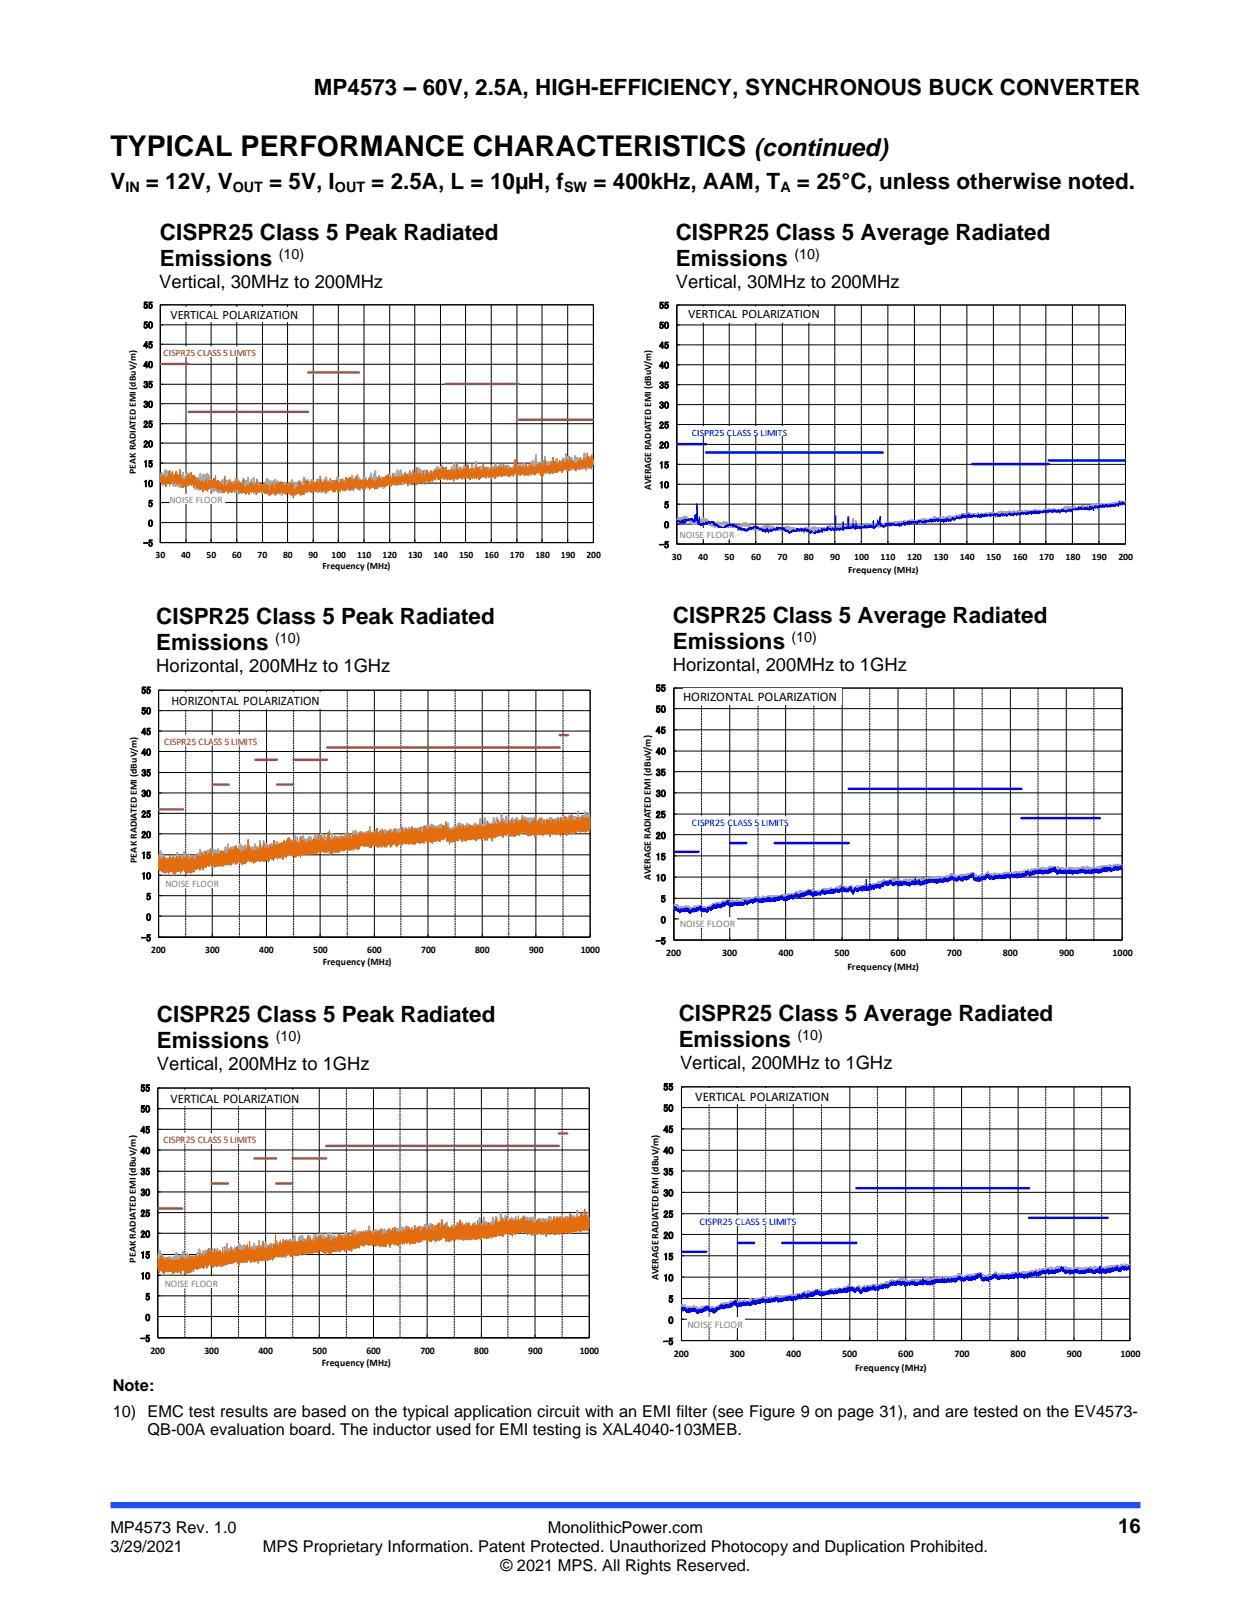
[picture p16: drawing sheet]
<svg xmlns="http://www.w3.org/2000/svg" width="216mm" height="279mm" viewBox="0 0 216 279" stroke-linecap="round" stroke-linejoin="round" font-family="sans-serif">
<defs><g id="words">
<text font-size="4.9" x="19" y="27">TYPICAL PERFORMANCE CHARACTERISTICS</text>
<text font-size="4.2" x="130.1" y="27">(continued)</text>
<g font-size="3.9">
<text x="54.2" y="16.3">MP4573 – 60V, 2.5A, HIGH-EFFICIENCY, SYNCHRONOUS BUCK CONVERTER</text>
<text x="19" y="32.7">V</text>
<text x="25.2" y="32.7">= 12V, V</text>
<text x="46.5" y="32.7">= 5V, I</text>
<text x="64.1" y="32.7">= 2.5A, L = 10µH, f</text>
<text x="102.4" y="32.7">= 400kHz, AAM, T</text>
<text x="137.5" y="32.7">= 25°C, unless otherwise noted.</text>
<text x="27.6" y="41.4">CISPR25 Class 5 Peak Radiated</text>
<text x="116.6" y="41.4">CISPR25 Class 5 Average Radiated</text>
<text x="27.6" y="45.8">Emissions</text>
<text x="116.6" y="45.9">Emissions</text>
<text x="27" y="107.8">CISPR25 Class 5 Peak Radiated</text>
<text x="116.1" y="107.5">CISPR25 Class 5 Average Radiated</text>
<text x="27" y="112.2">Emissions</text>
<text x="116.1" y="112">Emissions</text>
<text x="27.1" y="176.4">CISPR25 Class 5 Peak Radiated</text>
<text x="117.1" y="176.2">CISPR25 Class 5 Average Radiated</text>
<text x="27.1" y="180.8">Emissions</text>
<text x="117.1" y="180.6">Emissions</text>
</g>
<text font-size="3.5" x="193" y="264.5">16</text>
<g font-size="3.2">
<text x="27.5" y="49.7">Vertical, 30MHz to 200MHz</text>
<text x="116.6" y="49.7">Vertical, 30MHz to 200MHz</text>
<text x="27" y="116">Horizontal, 200MHz to 1GHz</text>
<text x="116.1" y="115.8">Horizontal, 200MHz to 1GHz</text>
<text x="27.1" y="184.7">Vertical, 200MHz to 1GHz</text>
<text x="117.4" y="184.4">Vertical, 200MHz to 1GHz</text>
</g>
<g font-size="2.8">
<text x="19.5" y="240.1">Note:</text>
<text x="19.5" y="244.5">10) EMC test results are based on the typical application circuit with an EMI filter (see Figure 9 on page 31), and are tested on the EV4573-</text>
<text x="25.5" y="247.7">QB-00A evaluation board. The inductor used for EMI testing is XAL4040-103MEB.</text>
<text x="19" y="264.5">MP4573 Rev. 1.0</text>
<text x="19" y="267.9">3/29/2021</text>
<text x="45.4" y="267.9">MPS Proprietary Information. Patent Protected. Unauthorized Photocopy and Duplication Prohibited.</text>
<text x="94.6" y="264.5">MonolithicPower.com</text>
<text x="86.4" y="271.2">© 2021 MPS. All Rights Reserved.</text>
</g>
<g font-size="2.5">
<text x="21.6" y="33.1">IN</text>
<text x="40.2" y="33.1">OUT</text>
<text x="57.8" y="33.1">OUT</text>
<text x="97.4" y="33.1">SW</text>
<text x="134.7" y="33.1">A</text>
<text x="48.1" y="44.6">(10)</text>
<text x="137.1" y="44.7">(10)</text>
<text x="47.5" y="111">(10)</text>
<text x="136.6" y="110.7">(10)</text>
<text x="47.6" y="179.6">(10)</text>
<text x="137.6" y="179.4">(10)</text>
</g>
<g font-size="2.3">
<text x="117.9" y="121">HORIZONTAL POLARIZATION</text>
<text x="29.4" y="190.3">VERTICAL POLARIZATION</text>
<text x="120" y="190">VERTICAL POLARIZATION</text>
</g>
<g font-size="2.2">
<text x="29.4" y="55.1">VERTICAL POLARIZATION</text>
<text x="118.7" y="55">VERTICAL POLARIZATION</text>
<text x="29.6" y="121.6">HORIZONTAL POLARIZATION</text>
</g>
<g font-size="1.7">
<text x="24.7" y="53.3">55</text>
<text x="113.7" y="53.3">55</text>
<text x="24.7" y="56.7">50</text>
<text x="113.7" y="56.7">50</text>
<text x="24.7" y="63.5">40</text>
<text x="24.7" y="60.1">45</text>
<text x="113.7" y="63.6">40</text>
<text x="113.7" y="60.2">45</text>
<text x="24.7" y="70.4">30</text>
<text x="24.7" y="66.9">35</text>
<text x="113.7" y="70.5">30</text>
<text x="113.7" y="67">35</text>
<text x="24.7" y="77.2">20</text>
<text x="24.7" y="73.8">25</text>
<text x="113.7" y="77.4">20</text>
<text x="113.7" y="73.9">25</text>
<text x="24.7" y="80.6">15</text>
<text x="113.7" y="80.8">15</text>
<text x="24.7" y="84">10</text>
<text x="25.6" y="87.5">5</text>
<text x="112.4" y="84.6" transform="rotate(-90 112.4 84.6)">AVERAGE RADIATED EMI (dBuV/m)</text>
<text x="113.7" y="84.3">10</text>
<text x="114.6" y="87.7">5</text>
<text x="24.7" y="94.3">-5</text>
<text x="25.6" y="90.9">0</text>
<text x="113.7" y="94.6">-5</text>
<text x="114.6" y="91.1">0</text>
<text x="26.9" y="96.3">30</text>
<text x="31.3" y="96.3">40</text>
<text x="35.7" y="96.3">50</text>
<text x="40.1" y="96.3">60</text>
<text x="44.5" y="96.3">70</text>
<text x="48.9" y="96.3">80</text>
<text x="53.2" y="96.3">90</text>
<text x="55.7" y="98.3">Frequency (MHz)</text>
<text x="57.2" y="96.3">100</text>
<text x="61.6" y="96.3">110</text>
<text x="66" y="96.3">120</text>
<text x="70.4" y="96.3">130</text>
<text x="74.8" y="96.3">140</text>
<text x="79.2" y="96.3">150</text>
<text x="83.6" y="96.3">160</text>
<text x="88" y="96.3">170</text>
<text x="92.4" y="96.3">180</text>
<text x="96.8" y="96.3">190</text>
<text x="101.2" y="96.3">200</text>
<text x="115.9" y="96.6">30</text>
<text x="120.5" y="96.6">40</text>
<text x="125.1" y="96.6">50</text>
<text x="129.6" y="96.6">60</text>
<text x="134.2" y="96.6">70</text>
<text x="138.7" y="96.6">80</text>
<text x="143.3" y="96.6">90</text>
<text x="146.4" y="98.8">Frequency (MHz)</text>
<text x="147.4" y="96.6">100</text>
<text x="152" y="96.6">110</text>
<text x="156.5" y="96.6">120</text>
<text x="161.1" y="96.6">130</text>
<text x="165.7" y="96.6">140</text>
<text x="170.2" y="96.6">150</text>
<text x="174.8" y="96.6">160</text>
<text x="179.3" y="96.6">170</text>
<text x="183.9" y="96.6">180</text>
<text x="188.5" y="96.6">190</text>
<text x="193" y="96.6">200</text>
<text x="24.4" y="119.7">55</text>
<text x="113.2" y="119.3">55</text>
<text x="24.4" y="123.3">50</text>
<text x="113.2" y="123">50</text>
<text x="24.4" y="130.4">40</text>
<text x="24.4" y="126.8">45</text>
<text x="113.2" y="130.3">40</text>
<text x="113.2" y="126.6">45</text>
<text x="24.4" y="137.5">30</text>
<text x="24.4" y="134">35</text>
<text x="113.2" y="137.5">30</text>
<text x="113.2" y="133.9">35</text>
<text x="24.4" y="141.1">25</text>
<text x="113.2" y="141.2">25</text>
<text x="23.6" y="149" transform="rotate(-90 23.6 149)">PEAK RADIATED EMI (dBuV/m)</text>
<text x="24.4" y="148.2">15</text>
<text x="24.4" y="144.6">20</text>
<text x="113.2" y="148.4">15</text>
<text x="113.2" y="144.8">20</text>
<text x="24.4" y="151.8">10</text>
<text x="25.2" y="155.3">5</text>
<text x="112.3" y="151.8" transform="rotate(-90 112.3 151.8)">AVERAGE RADIATED EMI (dBuV/m)</text>
<text x="113.2" y="152.1">10</text>
<text x="114" y="155.7">5</text>
<text x="25.2" y="158.9">0</text>
<text x="114" y="159.3">0</text>
<text x="24.4" y="162.4">-5</text>
<text x="26.1" y="164.5">200</text>
<text x="35.4" y="164.5">300</text>
<text x="44.7" y="164.5">400</text>
<text x="54.1" y="164.5">500</text>
<text x="55.7" y="166.5">Frequency (MHz)</text>
<text x="63.4" y="164.5">600</text>
<text x="72.7" y="164.5">700</text>
<text x="82" y="164.5">800</text>
<text x="91.3" y="164.5">900</text>
<text x="100.2" y="164.5">1000</text>
<text x="113.2" y="163">-5</text>
<text x="115" y="165">200</text>
<text x="124.6" y="165">300</text>
<text x="134.3" y="165">400</text>
<text x="144" y="165">500</text>
<text x="146.3" y="167.4">Frequency (MHz)</text>
<text x="153.7" y="165">600</text>
<text x="163.4" y="165">700</text>
<text x="173.1" y="165">800</text>
<text x="182.8" y="165">900</text>
<text x="192" y="165">1000</text>
<text x="24.2" y="192">50</text>
<text x="24.2" y="188.4">55</text>
<text x="114.5" y="188.2">55</text>
<text x="114.5" y="191.8">50</text>
<text x="24.2" y="195.6">45</text>
<text x="114.5" y="195.5">45</text>
<text x="24.2" y="202.8">35</text>
<text x="24.2" y="199.2">40</text>
<text x="114.5" y="202.8">35</text>
<text x="114.5" y="199.2">40</text>
<text x="24.2" y="210">25</text>
<text x="24.2" y="206.4">30</text>
<text x="114.5" y="206.5">30</text>
<text x="24.2" y="213.6">20</text>
<text x="114.5" y="213.8">20</text>
<text x="114.5" y="210.1">25</text>
<text x="23.4" y="218" transform="rotate(-90 23.4 218)">PEAK RADIATED EMI (dBuV/m)</text>
<text x="24.2" y="220.8">10</text>
<text x="24.2" y="217.2">15</text>
<text x="113.7" y="220.9" transform="rotate(-90 113.7 220.9)">AVERAGE RADIATED EMI (dBuV/m)</text>
<text x="114.5" y="221.1">10</text>
<text x="114.5" y="217.5">15</text>
<text x="25.1" y="228">0</text>
<text x="25.1" y="224.4">5</text>
<text x="115.4" y="224.8">5</text>
<text x="24.2" y="231.6">-5</text>
<text x="26" y="233.7">200</text>
<text x="35.3" y="233.7">300</text>
<text x="44.6" y="233.7">400</text>
<text x="53.9" y="233.7">500</text>
<text x="63.2" y="233.7">600</text>
<text x="72.5" y="233.7">700</text>
<text x="81.9" y="233.7">800</text>
<text x="91.2" y="233.7">900</text>
<text x="100.1" y="233.7">1000</text>
<text x="114.5" y="232.1">-5</text>
<text x="115.4" y="228.4">0</text>
<text x="55.6" y="235.7">Frequency (MHz)</text>
<text x="116.3" y="234.2">200</text>
<text x="126" y="234.2">300</text>
<text x="135.7" y="234.2">400</text>
<text x="145.3" y="234.2">500</text>
<text x="147.6" y="236.6">Frequency (MHz)</text>
<text x="155" y="234.2">600</text>
<text x="164.7" y="234.2">700</text>
<text x="174.4" y="234.2">800</text>
<text x="184.1" y="234.2">900</text>
<text x="193.4" y="234.2">1000</text>
</g>
<g font-size="1.7" fill="#c00000">
<text x="28.2" y="61.4">CISPR25 CLASS 5 LIMITS</text>
<text x="28.4" y="128.5">CISPR25 CLASS 5 LIMITS</text>
<text x="28.2" y="197.2">CISPR25 CLASS 5 LIMITS</text>
</g>
<g font-size="1.7" fill="#00f">
<text x="119.4" y="75.2">CISPR25 CLASS 5 LIMITS</text>
<text x="119.4" y="142.5">CISPR25 CLASS 5 LIMITS</text>
<text x="120.7" y="211.5">CISPR25 CLASS 5 LIMITS</text>
</g>
<g font-size="1.7" fill="#7f7f7f">
<text x="29.3" y="86.9">NOISE FLOOR</text>
<text x="117.3" y="92.8">NOISE FLOOR</text>
<text x="28.6" y="153">NOISE FLOOR</text>
<text x="117.3" y="160">NOISE FLOOR</text>
<text x="28.4" y="222.1">NOISE FLOOR</text>
<text x="118.6" y="229.1">NOISE FLOOR</text>
</g>
<text font-size="1.6" x="23.4" y="81.8" transform="rotate(-90 23.4 81.8)">PEAK RADIATED EMI (dBuV/m)</text>
</g></defs>
<path d="M19 259.8h177.8" fill="none" stroke="#1c4eff" stroke-width="1.1" stroke-linecap="butt"/>
<g fill="#fff">
<path d="M19.5 50.4h84.9v49.3h-84.9z" fill-rule="evenodd"/>
<path d="M27.7 52.7h74.7v40.9h-74.7z" fill-rule="evenodd"/>
</g>
<g fill="none" stroke="#000" stroke-width=".17">
<path d="M27.7 52.6h74.7v41h-74.7zM27.7 56.1h74.7M27.7 59.4h74.7M32.1 52.6v41M36.4 52.6v41M40.9 52.6v41M45.3 52.6v41M49.6 52.6v41M54.1 52.6v41M58.4 52.6v41M62.8 52.6v41M67.3 52.6v41"/>
<path d="M71.6 52.6v41M76 52.6v41M80.3 52.6v41M84.8 52.6v41M89.2 52.6v41M93.5 52.6v41M98 52.6v41M27.7 62.9h74.7M27.7 66.3h74.7M27.7 69.7h74.7M27.7 73.1h74.7M27.7 76.5h74.7"/>
<path d="M27.7 79.9h74.7M27.7 83.4h74.7M27.7 86.7h74.7M27.7 90.2h74.7"/>
</g>
<path d="M102.4 80.1h-.1v-.8v.6l-.1-.2-.1 .9v-.9l-.1 .2v.9l-.1-.2v-1.7l-.1 1.7v-.9l-.1 .5-.1-1.1-.1 1.2-.1-1-.1 .9v-.9v.7l-.1-.4v1.5v-2l-.1 1.3-.1-1.6v1.4l-.1-.3v.4v-2.1l-.1 2.7-.1-1.2v.6l-.1 .1v-1v.6l-.1 .1v-.2v.3v-.7v.8l-.2 .5v-.9l-.1 1.1v-1.2h-.1v1.2l-.1-1.8v1.2v-1.1l-.1 .9v-.7v1.2l-.1 .2v-1v1l-.1-.1v-1.7v.6l-.1-.5v1.4l-.1-1.6v1.4l-.1-.7v1.5l-.1-1.1v1.1l-.1-2.5v2v-1l-.1 1.1v-1.2l-.1 1.3-.1-.8v.7l-.1-.6v.4l-.1-1.5v1.3l-.1-.9-.1 1.6-.1-1.5v.8l-.1-.3v.3l-.1-.6v.8v-1.3l-.1 .7v-1.2l-.1 2.3v-1.4l-.1 1-.1-1.2-.1 .8v-1.9l-.1 2.2v-.5l-.1 .6v-1.1v.7v-.6l-.1 .9v-1v.7l-.1 .1v-1.1l-.1 .9v-1.1l-.2 2.1-.1-1.7-.1 1.5v-1.2l-.1 .9v-.9l-.1 1.3v-1.5l-.1 1.1v-1l-.1 1.1v-.8l-.1 .8v-.8l-.1 1-.1-1.8v1.4v-.2l-.1 .2v-.3v.5v-1.5l-.1 1.7v-.9l-.1 .6v-.6l-.1 .7v-.7l-.1 1.4-.1-1.5v1.3l-.1-.4v.5l-.1-1.4v1.2v-1.4h-.1v1.4v-.5l-.1 .6-.1-1.3-.1 1.3v-1.5l-.1 1.3v-1.3l-.1 1.1v-1.2v1.3v-.3l-.1 .4v-.5l-.1 .9-.1-1.2v.7l-.1-.7v1.3l-.1-2v1.1l-.1-.6v-1.2l-.1 2.3-.1-1.5v.9l-.2-.9v1.6l-.1-1.4v1l-.1-1.1-.1 1.4v-1.5l-.1 1.4-.1-.8v.6v-.6v.3v-.3l-.1 .3v-.8l-.1 1.9v-1.3l-.1 .3v-.6v1.3l-.1-1.1v.8l-.1 .1v-1.2v.7l-.1-.6v.9l-.1-2.4v2.8l-.1-2-.1 2.1v-1.4v.8l-.1 .1v-.9l-.1 .7v-.2v1l-.2-2v1.8v-.3l-.1 .2v-1.1l-.1 1.6-.1-1.6-.1 1.7v-1.3v1l-.1-.7v.7v-.7v.5l-.1-.5v1v-1.7l-.2 1.7-.1-1-.2 1v-1.3v1v-.4l-.1 .5v-1.3l-.1 1.3v-1.4v1.4l-.3-1.7v1.2l-.1-.1v.2v-.7l-.1 .7v-.9v1.4l-.1-.9v.8l-.1-.5v.4v-1.3l-.2 1.1v-1.3l-.1 1.3v-.8l-.1 .7v-.6v1l-.1-.8v.6l-.1 .1v-1l-.1 1.2v-1l-.1 .7-.1-.8v.7v-1.4l-.1 1.7-.1-.2v-1.5v1.5l-.1-.7-.1 .6v-.4l-.1 .4v-.7l-.1 1.2-.1-1.1v.7h-.1v-.4v.5v-.5l-.1 .2v-.2v.4v-.7l-.1-.1-.1 1.1v-1.2v.6l-.1-.8v1.5l-.1-1.6-.1 1.3v-.7v.7l-.1-.8v1.1l-.1-1.5-.1-.1v1.5l-.1-.1-.2-1.4v1v-.7l-.1 .1v1l-.1-.6v.9l-.2-1.7v1.1v-1l-.1 1v-1.2v1.2h-.1v-.6v.7l-.1-1.2v1.2v-1.3l-.1 1.7-.1-1.5-.1 1.8-.2-1.6v.9l-.1-.6-.1 1.2-.1-2-.1 2-.1-1v1v-.9l-.1 .6v-1.1v1.1l-.1-1.1v.9l-.1-.7v1.2l-.1-.8v1.1v-.8v.4l-.1-.8v.9l-.1-1.2v.9l-.1-.9v1l-.1-.5-.1 1v-1.6v1.1l-.1-.5v.6l-.1-1.2v1l-.1-.9v.9v-.6l-.1 .4v-.8v.4l-.1-.5v1.1l-.2 .2v-1l-.1 .9v-1v.5l-.1-.4v.8l-.1-1v1v-1.1l-.1-.3v1.4v-.7l-.1 .7v-1.4l-.1 1.7-.1-1.5-.1 .3v-.2v1.1v-1.2l-.1 .4v-.2v1.1v-1l-.2 1.2v-.9l-.1 .8v-1.1l-.1 1.4-.1-1.6v1.6l-.1-1.3v1.3l-.1-2.6v1.4l-.1-.4-.1 1.8-.1-1.6v1v-.4l-.1 .5v-.6l-.1 .4v-.4v.6l-.1-1.2v1v-1.6l-.1 2v-1.4l-.1 1.4v-1.1l-.1 1.1v-.7l-.1-.1v.8v-.8v.8v-.4l-.1 .5v-.6v.7l-.1-.9v.8l-.1-1v.8v-.1l-.1 .1v-1.9v1.4l-.1 .4v-.5v.6l-.1-.6v.9v-1.2v.9l-.2 .1v-1.3v1.3l-.1-1.4-.1 1.4v-1.9l-.1 1.5v-1.4v1.7l-.1-.1v-1v.9l-.1-.5v.8v-1l-.1 .8v-.9l-.2 1.3v-1.7l-.1 1.5v-.7v.7l-.2-1.5-.1 1.8v-1.2h-.1v.5l-.1-.7v1.5l-.1-.8v.8v-.8l-.1 .1v.6v-1.1l-.1 .9-.1-1.3v1.1v-.3h-.1v-1.8l-.1 2.3v-1.1v.8v-.2l-.1 .5-.1-.8v.8l-.1-.4v.3v-1.5l-.2 1.9v-1.3l-.2 1.2-.1-.9v.7v-1.1l-.1 .5v-.4v1.2l-.1-.2v.4v-1.2l-.1 .7v-.9v1l-.2-1v.9v-.4v.3l-.1-.1v.1v-1.1l-.1 1.4v-1.4v1.5l-.1-1-.1 .6v-1.3v.9h-.1v.5l-.1-.8v.8v-1.1l-.1 1.2v-.8l-.1 .6v-1.8v1.2l-.1 .2-.1-1.1v1.5v-.8v.3l-.1-.4v.8v-.5l-.1 .5-.1-.7-.1 1.4-.1-2.1v1.3l-.1-1.1-.2 1.7v-1.6l-.1 1.3-.1-1.1-.1 1.6-.1-1.3v1h-.1v-.8l-.1 1.3-.1-1.4v.9l-.1-.9v.8v-.8l-.1 .9v-1v1v-.5l-.1 .6v-1l-.2 1.4v-1.1v1.1l-.3-1.4v1.6l-.1-1.8v1.8l-.1-1.3v.8v-.5v.3v-.3l-.1 .1v-.9l-.1 1.1v-1.2v1.7v-.9v.6h-.1v-.2v.3v-1.3l-.1 1.9-.1-2v1.3l-.1-1v1l-.1-.9v1.2v-1.3l-.1 1.3h-.1v-1.7v1.1h-.1v-.8v1.4l-.1-.2v-1.7l-.1 2.2-.1-2.4-.2 2.2v-.9l-.1 .3v.9v-1.6l-.1 .4v1.3v-1l-.1 .7v-.7v.8l-.1-1.1v1v-1.2l-.1 1.2-.1-1.1v.5l-.1-.4v.4v-1.3l-.1 2v-1.7l-.1 1.5-.1-1.2v1.2l-.1-.7v1.3v-1.3l-.1-.4v1.1v-.8l-.1 .5v-.6v1l-.1-1.3v1.1v-1.2l-.1 1.2-.2-.7v.8v-.9l-.1 1.1v-1.2v1.3l-.1-.2v.2v-1.3l-.1 1.3-.1-1.8-.1 .1v1.4v-.8v.7v-.6h-.1l-.1 1.2v-.3h-.1v.3v-.8h-.1v-.9l-.1 1.7-.1-2.3v1.4l-.1-.9v1.4l-.1-1.7-.1 2.1-.1-1.5-.1 1.5-.1-.3v-2l-.1 2.5v-1v.8l-.1-.9-.1 .8v-1v1v-.8l-.1 .4v-.3v.7l-.1-1.7v2l-.1-1.7v1.2v-1.2l-.1 1.2-.1-.3v.5v-.5l-.1 .5v-.8l-.2 1.1v-.6l-.1 .6v-1.3v1.4l-.1-1.7-.1 1.1v-1.3l-.2 1.4v-1.4l-.1 1.7v-1.1l-.1 .8-.1-1.1v1.4v-.5l-.1 .5v-1.1v.8l-.1-.9v1.4l-.1-1.4v.8v-.6l-.1 .6v-.6l-.1 1.1v-1.2v1.7v-1.6l-.1-.1-.1 1.3v-.6v.1l-.1-.4v.5l-.1-1.1v1.5l-.1-1.2v1.4l-.1-1.4-.1 1.2v-.9v.5h-.1v-1.3v.9v-.1l-.1 .5v-.9l-.1 1.6-.1-1.6-.1 1.3v-1.4l-.1 .7v-.7v1v-1.1l-.1 1.3v-2.3l-.1 2.4v-1.4v1.2l-.1-1.3v1.3v-1.6l-.1 1.5-.1-.3v.2v-.9v1.1l-.1-.9-.1 1.2v-.6l-.1 .3v-1.8l-.1 2.5v-1.8l-.1-.2v1.8v-.9l-.1-.4v.9l-.2-1-.1 1.4v-.7l-.1 .5v-.7v.6v-.6h-.1v.8v-.8l-.1 .9-.1-1.5v1.7l-.1-1v.5l-.1-.2v-1.2l-.1 1.8v-1.4l-.1 1.1v-1.1l-.1 1v-1.1l-.1 1.2v-.5v.5l-.1-.6v.6l-.1-.6v.6v-.6h-.1v1v-1v.4l-.1-.5v1.4l-.1-2-.1 .1v.8v-.9l-.1 1.6v-1.5l-.1 1.5v-2.1l-.1 2.1v-.3l-.1 .3v-1.6v1.4l-.1-.5v.7l-.1-.6v.5v-1.3l-.1 1.4-.1-.9v.6v-.4h-.1v-.9v2.1v-.7v.1l-.1-.3v.4l-.1-1.1v1.1v-2.1l-.2 2.5v-1.8l-.1 1.7v-1.3l-.2 .2v-.4v1.2v-.5l-.1 .5-.1-.9v.9l-.1 .1v-.6v.5h-.1v-1.2l-.1 .9v-1.1v1.8l-.1-1.3v1l-.1-.3v.7l-.1-1v1v-1.4v.9l-.1-.5v.4v-.9v1l-.1-.7v.6v-.5l-.1 .6v-.7v1v-.9l-.1 .7v-1.6v1.6v-.3l-.1 .3v-1.2l-.1 1.3v-.6v.6l-.1-.5v.5v-1l-.1 1.5v-1.1l-.1-.1v.8v-.8v.8h-.1v-.7v.8h-.1v-2v1.9v-.6l-.1 .5-.1-1.9-.2 2v-.8l-.1-.3v.9l-.1-1.2v1.2l-.1-.6-.1 .9-.1-1.5-.1 .4v-.3l-.1 1.4v-1.1v.8l-.1-.9v.9v-.9v.9h-.2v-1.2l-.1 1.3-.1-.4v.4v-.8v.8l-.1-.8v1.1v-.5l-.1 .5v-1.5l-.1 1.4v-.8l-.1 .7v-.7l-.1 .3v-1.7l-.1 2.1v-.6l-.1-.1v.8v-1.2l-.1 1.5-.1-1.2v1.2l-.1-.9v.8v-1.4l-.1 .1v.9l-.1-.9-.1 1.5v-1.3l-.1 .8v-1.1v.6l-.1-.3v.4v-.6l-.1 .9v-1.3v1.5v-.1l-.1 .2v-1.7l-.1 1.8-.1-1.5v1.4l-.1-1.3-.1 1v-1.1l-.1 1.3-.1-.8v1l-.1-1.3v1.1l-.1-1v.9v-.6l-.2 .3v-.4v.9l-.1-1.1-.1 .9-.1-1.5v1.5l-.2-.4v.4v-1.1l-.1-.1v1.6l-.1-1.6v1.4l-.1-.9-.1 .8-.1-1.6-.1 1.3v-.8l-.1 .5v-.3v1.2l-.1-1.1v.8v-.4l-.1 .3v-.6v.8v-1.5l-.1 1.3v-.5l-.1 .5v-.8v1l-.1-.1v-2.1v2.1l-.1-.1v-1.3l-.1 1.6v-1.1l-.1 1.2v-.9l-.1 .1v.6l-.1-1.2-.1 1.7-.1-1.5-.1 1.6v-2.1l-.1 1.7v-.3l-.1 .4v-1v.2l-.1-.1v.6v-.7v1l-.1 .2v-1.5v1l-.1-1.2-.1 2-.1-2-.1 1.2v-1l-.1-.1v1.2h-.1v-1.5l-.1 .2v-.2v1.7l-.2-2v1.6v-1.1l-.1 1.1-.1-1v1.1l-.1-.1v-.9l-.2 1.2-.1-1.2v1.2l-.1-.9v.8v-.8l-.1 .9v-1.3v.4l-.1-.4-.1 1.6-.1-1.8v1.8v-1.4l-.1 1-.1-1.3v1.2l-.1 .2v-.6v.7l-.1-1.2v1.5v-1l-.1 1v-1l-.1 1.3v-1.4l-.1 .5v-.6l-.1 1.1v-1.5l-.1 1.6-.1-1.7-.1 1.7v-1.6l-.1 1-.1-1.5v1l-.1-.4v.9l-.1-.8-.1 1.6-.1-2.7-.1 2.4-.1-1.9-.1 .4v-.5l-.1 1.8v-1l-.2 .8v-.8v.8v-.8v.2l-.1-.1v.1v-.2v.7v-1l-.1 .7v-1.2l-.1 2.2-.1-1.5-.1 .7v-1.1v1.4l-.1-.6v.5v-1.8l-.2 2.3v-.9l-.1 .8v-2.5l-.1 2.1-.1-1.3-.1 1.2v-1v1l-.1-.8-.1 .6v-.7l-.2 1.2-.1-1.2v1.5v-.6l-.1-.1v.3l-.1-.5v.4v-.4h-.1v.6l-.1-.9v.4l-.1-.3v.6v-.9l-.1 1.1-.1-1.7v1.2v-1l-.1-.1v1.9l-.1-1.7v.9l-.1-.8v1.1v-.8v.5h-.1v-.6v.9l-.1-.9v.5l-.1-.2v.1l-.1-1.8v1.9l-.2-.4v.4v-.6l-.1 1v-1.5v1.1l-.1-.9-.1 .4v-.9v1.4l-.1-.9v1l-.1-.8v.3l-.1-.3v.8v-.9v.4v-.2v.1l-.1-.1-.1 .7v-2v1.8l-.1-.4v.3v-.7l-.1 1.1-.1-1.3v1.4l-.1-.4v.5v-1.7v1.2l-.1 .3v-.8l-.1 .5v-.5v.8v-.2l-.1 .2v-1.6l-.1-.4-.1 2.4v-.3l-.1 .1v-1.2l-.1 1v-.2l-.1 .4v-.9v.6l-.1-.4-.1 .8-.1-1.7v1.3l-.1-.1v.3v-1.3v1.9v-1l-.1-.5v.8l-.1-1.1v1.5v-.4l-.1 .4v-1.1v1l-.1-1-.1 1.1v-2.3l-.1 2v-1.4l-.1 1.6v-1.6l-.2 1.3-.1-1.3-.1 1.4v-1v.9l-.1 .1-.1-1.1v.7v-.5l-.1 .6v-.7v1l-.1-.5v.6v-1.3l-.1 1.1v-1.6l-.1 1.3v-1v.3l-.1-.4v.9v-.8l-.1-.1v1.1l-.1-1.2-.1 1-.1-1v1.1l-.1-1.1v.9v-.5l-.1 .3v-1.5l-.1 1.9v-.8v.7h-.1l-.1-1.3v1v-.7v.3l-.1-.3v.8v-.9l-.1 2-.1-1.7v.8v-.4l-.1 .6v-.5v.6v-.4l-.1 .4v-.5l-.1 1.3-.1-1.3v1.1v-1.1l-.1 1v-1.3l-.1-.1v1.5l-.1-1.7v1l-.1-.9v1.3l-.1-1.5-.1 1.4-.2-1.4v1.2l-.1-1.1-.1 1.6v-1.5l-.1 1.3-.1-1.2v1.1v-.8l-.1 .8-.1-1.4v1.5l-.1-1.9v1.3l-.1-.7v.8v-1.5l-.1 1.2-.1-1.7v1.8v-1.2l-.1 .7v-1.5l-.1 1.7-.1-.6v1v-2.3l-.1 1.8v-.8l-.1-.1v1l-.1-1.6-.1 2.2-.1-1.7v.8l-.1-.4v.5v-1.5v2.2l-.1 .2v-1.8l-.1 1v-1l-.1 1v-.6v.8v-.7l-.1 .2v.6v-.5l-.1 .3v-1.8v1.7l-.1-1.2v1.6l-.1 .4v-.8v.5l-.1-.5v1l-.1-2v1.2l-.1-.6-.1 1.1-.1-1.7v1.7v-1.1l-.1 1.3v-1l-.2 .8-.1-1.5-.1 .9v-1.3v.9l-.1-.3v.3v-.5v.7v-.8v.9l-.1-.1v-.9v1v-.5l-.1 .6v-.9v.9v-.2l-.1 .2-.1-1.1v1.1v-1l-.1-.2v.9l-.1-1.5-.1 .3v1.7l-.1-1.9-.1 1.2v-1.4l-.1 1.3-.1-1v1.2v-1.1l-.1 .1v.8v-1.3l-.1 1.8-.1-1.3-.1 1.4-.2-2-.1 2-.1-1.6-.1 2.1v-1.9l-.1 1.7-.1-1.2-.1 1.3v-.6v.2l-.1-.3v.6v-.7l-.1 .1v-1l-.1 1.4v-1.4l-.1 1v-1.3l-.1 1.7v-1.9v1.9l-.2 .2v-1.4l-.1 .7-.1-1.1v1.5l-.1-.9v1.1l-.1-1.3-.1 1.2v-1.3v.8v-.5l-.1 .5v-.8v.6l-.2-1.4v.8l-.1-.6v1.2l-.1-.3v-1.4l-.1 1.7-.1-1.6-.1 1.7-.1-1.6-.1 1.9-.1-2.2-.1 2.2-.1-2.2-.1 1.8-.1-1.2-.2 1.9-.1-1.9-.1 1.5v-1.7l-.1 1.4v-.7v.4l-.1-.5" fill="none" stroke="#a6a6a6" stroke-width=".31"/>
<path d="M27.7 62.8h4.9M32.6 71.1h20.6M53.2 64.3h8.7M76.9 66.3h12.7M89.6 72.4h12.8" fill="none" stroke="#be4b48" stroke-width=".42"/>
<path d="M102.4 80.2v-.9l-.1 .2v.8v-.5v.3v-.3v.3v-.2h-.1v.6v-2l-.2 2.4-.1-.2v-1.6h-.1v1.6v-1.1l-.1-.3v1.4v-.9l-.1 .6v-1.5v1.1l-.1-1.2v2l-.2-2.6v2.3l-.1-1.5-.1 1.7v-1l-.1 .7v-.7l-.1 1v-1v.7v-.3l-.1 .3v-1.3v1.5l-.1-.8v.8l-.1-1.1v1.1l-.1-1.1v1.3l-.1-.9-.1 .6v-.9v1v-.4l-.1 .2v-1.5l-.1 1.7v-.4l-.1 .3v-.6v.6l-.1-.7v1.1v-1l-.1 1v-1.3l-.1 1v-.6v.3l-.1-.4v.8v-.4l-.1 .4v-.7v1.1l-.1-.4v.4v-1l-.1 1v-.9l-.1 .7v-1l-.1 .4v-.5v.9l-.1-1.1v.8l-.1-.5-.2 1v-1.2v.7l-.1-.4v.5v-.8l-.1 .8v-1v1v-.3l-.1 .5v-.5l-.1 .5v-1.9l-.1 2.4-.2-1.5v1.5v-.9h-.1v-.5v.8l-.1-1.4-.1 1.9-.2-1.2v.9l-.1-.9v.8l-.1-1.1v1.5l-.1-1.5-.1 1.8v-.9l-.1 1v-1.1v.9l-.1-.1v-1.5l-.1 1.5v-.8l-.1 .2v-.2v.7v-.1l-.1 .2v-1.7l-.1 1.5v-.5l-.1 .8v-1.4l-.1 1.4v-1.2h-.1v1.3l-.1-1.4-.1 1.5v-1.5l-.1 1.5v-1.8v1.1l-.1-1.1v1.5v-1v1l-.1-.1v.2l-.1-1v1.4l-.1-.5v-2.3l-.2 2.8v-1.2v.2l-.1-.3v1l-.1-1.7-.1 2-.1-1.4v1.4l-.1-1.3v1.1l-.1 .3v-1.2l-.1 .7v-.8l-.1-.1v.7v-.7h-.1v.3v-.4l-.1 .9v-.9l-.1 1.4-.1-2.2-.1 1.7-.1-1.7v2v-.6v.5v-.4l-.1-.3v.5l-.1-.6v1.5l-.2-2.1-.1 2.2-.1-2.1v1.4l-.1-.5v-1l-.1 1.5v-1.1l-.1 1-.1-1.2-.1 1-.1-.5v.8v-1.1l-.1 1.3v-1.1v1.1l-.1-1.1v1.2l-.1-.1v.2l-.1-1.1v1.2v-1.2l-.1 .1v.8v-1.1l-.2 .1v1.2v-.9l-.1-.1v.2v-.7l-.1 .6v-.6l-.1 1.6v-1.3v.8v-.6h-.1v.5l-.1-.4v-1v1.3l-.1 .5v-.9l-.1 .6v-1.1v1.4v-.9l-.2 1.2v-1l-.1 .3v-.3v.4v-.9l-.1 .5v-.4v1.1l-.1-1.6v1.3v-.7l-.1 1.2v-1.1v.6l-.1-.5v.5v-.7l-.1 1.3-.1-1.5v.7l-.1-.5v.9l-.1-.9-.1 1v-1.1v1.1l-.1-.9v.9l-.1-1.3v1.4l-.1-1.1v1.3l-.1-1.1-.1 .4v-1l-.1 1.5v-1.1v.6l-.1-.7v1.3l-.1-1.1v.5l-.1-.4v1v-.9l-.1 .6v-2.1v1.8l-.1-.1v.1v-1.2v1.3v-.2l-.1 .5v-2.5l-.3 2.9-.1-1.3v.4l-.1-.3v.9l-.1-1v.6v-.5h-.1l-.1 1.1v-1v.9l-.1-1.1-.1 1v-1v.3l-.1-.2v1.3v-1.2l-.1 .7v-.5v.5l-.1-.4v.7l-.2-1.3-.1 1.3v-1.6v1.4l-.1 .2v-.9v.9l-.1-.8v.8v-.9l-.1-.1v.3l-.1-.6v.6v-1.2v1.8l-.1-.1v.2v-.6l-.1 .7-.1-1.6-.1 1.6-.1-1.3v.9l-.1-.9v1.2v-.2l-.1 .2v-1.6v1.4l-.1 .2v-1.6l-.1 1.3v-.4l-.1 .4v-.9v1.3l-.1-.8v.7v-.9v.6l-.1-.3v.3v-1.1l-.1 1.8-.1-1.7v1.8l-.2-1.8-.1 1.4v-1.2l-.1 .1v1l-.1-.6v.7l-.1-1.2v1.2l-.1-1.8v2l-.1-1.4v.2l-.1-.3v1.3l-.1-1.1-.1 1.2v-1.1l-.1 .9-.1-.9-.1 .3v-.7l-.1 1.5v-1.5l-.1 1.7v-1.8l-.1 1.6v-.6l-.1 .7v-.7v.6l-.1-1.4v.9l-.1-1v1.5l-.1-2.4v2.2v-.8h-.1l-.1 1.1v-1.3v.8l-.1-.6v.6l-.1-.8v1.3v-1.1l-.1 1.3-.1-2-.1 2.2-.1-2.1-.1 .1v1.3h-.1l-.1-1.6v2.1l-.1-1.7v1.1l-.2-.2v.5v-.6l-.1 .9v-1.3h-.1v.7v-.5v.5l-.1-.2v.5l-.1-1.4-.1 1.7v-.9l-.1 .7v-.5v.2l-.1-.1v-1.1v1.4l-.1-1.2v1.6v-1.3l-.1 1.4v-.9l-.1-.1v-.7v.7h-.1v-.8v1.5l-.1-2.2-.1 2.2-.1-2.1-.1 1.7v-.7l-.1 .7v-.7v1l-.1-1.5-.1 1.7-.1-1.8v1.3l-.1-.7v.6v-1.1v1.3h-.1v.3v-.5l-.1 .1v.6v-1.6l-.2 1.4-.1-1.7-.1 1.6v-1.1v.7l-.1 .3v-.8l-.1 1v-.6v.3l-.1-.4v.3v-1.1l-.2 1.6v-2.7l-.1 2.7v-2.4v1.7l-.2 .3v-.8v.9v-.6l-.1-.2v1.1l-.1-1.2-.1 1.6-.1-1.9v1.6v-.9l-.1-.1v.9v-1.4l-.1 1.2v-.5l-.1 .2v.7v-1.3v.2l-.1-.2v.8v-.9v1.1v-1.5l-.1 1.8-.1-1.3v1.1v-.7l-.1 .5v-1.3l-.1 1.2-.1-1.2v1.5l-.1-1.3-.1 1.4v-.5l-.1 .4v-2v1.8l-.1-1.6v1.5l-.1-1-.1 1.4-.1-2v1.7l-.1 .3v-.7v.4v-.1l-.1 .1v-1.8l-.2 2v-1.8v1.7h-.1v-.7v.9l-.1-1.2v1v-1.3l-.1 1.5v-1.7v1.6v-.8l-.2 1v-1.9v1.4h-.1v-1v.7l-.1-.8v1.2v-.7l-.2-.3v.4v-.5v.8l-.1-1-.1 1.7v-1l-.1 1v-1.5l-.1 1.3v-.5v.4l-.1-.7v.7l-.1-.8v.8v-.8v.7l-.1-.4v1.1l-.2-1.9v1.5v-1l-.1 1.2v-.6v.2v-.2h-.1v.9l-.1-1.3-.1 1.2-.1-1.3v1.3v-1l-.1 .2v-.2v.9l-.1-1.9v1.7l-.2-1v1.1v-.7l-.2 1.3-.1-1.3-.1 1.1v-2l-.1 1.9v-.8v.5l-.1-.1v.2v-.3v.4v-.7l-.1 .8v-.9l-.1 .1v.8l-.1-1.5v1.4l-.1-.1v-.8v1.1l-.1-1.6-.1 1.6v-.6l-.1 .4v-.3v.6v-1.7l-.2 1.5v-.1l-.1 .2v-.5v.8v-.4v.2l-.1-.1v-2.6l-.1 2.9-.1-1.3v.9v-.5l-.1 .1v-1.1l-.1 1.2v-1l-.1 .7v1l-.1-1.9-.1 1.8v-.5l-.1 .4v-.7v.8l-.1-1.3-.1 1.3-.1-.2v-2.1v1.9l-.1 .1v-.5v.7l-.1-1.2-.1 1.6v-1.2v.5l-.2-1.2v1.3l-.1-.1v-.7v.8v-.9l-.1 .5-.1-1v.7v-.7v.7l-.1-.5v1.3v-.6l-.1 .6-.1-1-.1 .7v-.7l-.1-.1v.9v-1l-.1 1.3v-1l-.1 .6v-.3l-.1 .1v.8v-1.1v.6l-.1 .1v-.8l-.1 .6v-.7v.7h-.1v-.4v1v-.4l-.2 .4-.1-1v.9l-.1-.6v.2v-.9v1.1v-.4l-.1 .6v-1.1l-.1 1.1v-.5v.2l-.1-.3v.4l-.1-.9v.9l-.1-.5v.2v-.8l-.1 1.4-.1-1.8v1.7l-.1-.6-.1 .9v-1l-.1 1v-1.6v.9l-.1-.7v1.4l-.1-1.1-.1 .8-.1-1.5v1.3v-1.2h-.1l-.1 1.7-.1-1.7v.9l-.1 .5v-1.2v.6v-.6l-.1 .2v1.5l-.1-.6v.7l-.1-1.7v1.6v-1.5l-.1 .2v1.1l-.1-.7v.7v-1.1l-.1 .9v-.8l-.1 1v-.7v.7v-.3l-.1 .3v-.4v.6l-.1-1.4-.1 1.4v-.5l-.1 .2v-1.2v.9l-.2-.4-.1 .6v-.8v.9l-.1-1.1-.1 1.8-.1-1.4v.6l-.1-.4-.1 1.1v-.8v.5l-.1-.6v1v-.7l-.1 .1v-.1v.3v-.9l-.1 .7v-.9l-.1 1.3v-.4l-.1 .3v-1.3v.9l-.1-.6-.2 1.2-.1-1.9v2.1l-.1-1.8v1.5l-.1-.8v.6v-1.2v.6l-.1 .1v-.4v.7l-.1-.4v.6v-1l-.1 .4v-.5l-.1 1.3-.1-1.4v1.5v-1.2v1.1l-.1-.7v.6v-.8v.7h-.1v-1.2l-.1 1.2-.1-.8v1.3v-1.5l-.1 .6v-.5v.9l-.1-1.1v1.3l-.1-.9v.8v-1.2l-.1 .8v-.9v.7l-.1-.6v1.4v-.9l-.2 .1v.9v-.7l-.1-.6v1.2l-.1-1.4-.1 1.6-.1-1.9v1.4v-.8l-.1 .8-.1-1.7-.1 1.7v-1.2h-.1v1.4v-.9h-.1v-.3v.5v-.7v1l-.1-1v1.7l-.1-1.5-.1 1.4-.1-1.7v1.7l-.1-1.1-.1 1.2-.1-2.1v2.2v-.6l-.1-.2v.9l-.1-1.7-.1 1.1v-1.5l-.1-.1v1.7l-.1-.8v.9v-.7l-.1 .7-.1-.9v1v-2l-.1 2.1v-1.4l-.1 1.5-.1-1.1v1.2l-.1-1.6v1.2l-.1-1.2-.1 .1v1.4v-1l-.1-.2v.7l-.1-1.3v1.4v-1.5l-.1 1.4v-1v.6h-.2v.9v-1l-.1 .4v.8l-.1-1.6v.5v-.5l-.1 .3v1.5l-.1-2.1-.1 1.6v-1.4l-.1 1v-1.2h-.1l-.1 1.9v-.7l-.1 .6v-1.4h-.1v1.6v-.2v.2h-.1v-2l-.1 1.8v-.9v.6l-.1-.6v.7l-.1-1v1l-.1-1.1v.9l-.1-1.7v1.8v-1.1l-.2 1.3v-1.1l-.1 1.1v-1.4l-.1 .1v1.2l-.1-1.1v1.3v-.7h-.1v1v-1.2v.6l-.1-.1v.8v-2.1l-.1 1.5v-1.2l-.1-.1v1.3h-.1v-1.7l-.1 1.9-.1-1.5v1.5l-.1-1.3v1.3v-.6l-.1 .3v-1.2l-.1 1.7v-1.3l-.2-.9v1.3l-.1-1.8v2.2v-.6l-.1 .9v-.6l-.1 .1v.6v-1.5l-.1 1.7-.1-2.3h-.1v1.3v-.5l-.1 .7v-1v.9v-.3l-.1 .4v-.7v1.4l-.1-.4v.3v-1.6v1l-.1-.8v1.3l-.1-1.1v.9v-.2v.2l-.1-.1v-1.5v1.7l-.1 .3v-1.5l-.1 1-.1-1.3v1.9v-1l-.1 .8v-1.2l-.1 1v-.8v.6l-.1-.7v1.1v-.2l-.1 .2v-1l-.1 .9-.1-1.6v1.6v-.6l-.1-.1v.9v-1.1v.2l-.1-.9v1.5l-.1-1.5v1.7v-1.8v.2h-.1v1.7l-.1-2.1v2l-.1-.6v.7v-1.1v.7l-.1-.4v1.2v-1.1l-.1-.4v1v-1v.3l-.1-.1v1.3v-1l-.1-.2v.7l-.2-1.1v1.6l-.1-1.5-.1 1.7-.1-2.5v2.2l-.1-1.4v1l-.1-.1v-1.5l-.1 2-.1-1.1v.9v-.9l-.1 .9v-.2v.1l-.1-.1-.1 .5v-.9v.8l-.1-.4v.5v-.8v.7v-.7l-.2 .8v-.8l-.1 1.4v-2.2h-.1v1.6l-.1 .2v-2.1v1.2l-.1-.8v1.4v-.1l-.1 .2v-.6l-.1 .7v-2l-.1 .1v1.7v-1.1l-.1 .1v.9l-.1-1v1l-.2-1v.5v-1.3l-.1 .2v1.7v-1.5l-.1 1.5v-1.2l-.1 .5v.8v-1.1l-.1 .9v-1.4v1.2l-.1-1.2v1.1l-.1-.4-.1 .7v-1.8v1.1l-.1-.4-.2 .9v-1.1l-.1 1-.1-1.7v1.8l-.1-.9-.1 .9v-1.7v1.4l-.1-1.4v1.8l-.1-1.2v1v-1l-.1 1.2v-.8l-.1 .4v-.2v.7v-1.6l-.1 1.6-.1-1.7-.1 2-.1-1.2-.1 .1v.9v-.6l-.1 .6-.1-1.7v1.6l-.1-.8v.7v-1.6l-.1 1.3v-.5v.1l-.1-.1v1.1l-.1-1.5v1.3v-.4l-.1 .7v-.7v.7l-.1-.2v.1v-.7l-.1 .8-.1-1.6v1.1l-.1-.9v.9l-.1-.5v.3v-1.2v1.2l-.1-1v1.4l-.1-.6v.6l-.1-1.3v1.4l-.1-1.9-.1 1.7-.1-1.2-.2 .9v-1.1v1.1v-.3l-.1 .2v-.9v.8l-.1-.7v.9v-.6v.6l-.1-.6v.6v-1.1h-.1v1l-.1-.2v.3v-.6l-.1 .6v-.5v.6l-.1-1-.1 1.1-.1-1.1-.1 .7v-1.8l-.1 2.6-.2-1.7v1.2l-.1-1.2-.1 1.5v-1l-.1-.1v.5l-.1-1.1v1.4l-.1-1.1-.1 1.3v-1.6l-.1 1.5-.1-1.6v1.3h-.1v.2v-1.4l-.1 1.9-.1-.2v-1.1v.8v-.8l-.1-.2v.9v-1v1l-.1-.9v1.1l-.1-1.1v1.3v-.6v.3l-.1-.4-.1 .9-.1-1.2v.4h-.1v-.4v.8l-.1-.5v.6l-.2-2.1v1.7l-.1-.9v1.1v-1.1v.9l-.1-.9v1.4v-1.3l-.1-.1v.6v-.7v.6l-.1-.6v1.4v-1.3l-.1 .4v-.5v1.3l-.1-1.6v1.6l-.1-.1v-1.4l-.1 .3v-.4v.9v-.7l-.1 .6v-.9v1.2l-.1-.2v-1.6v1.7l-.1 .3v-1.2l-.2 1-.1-1.1v1.4v-1.6l-.1 1.1v-.2l-.1 .5v-.9v.8l-.1-.4v.5v-.8l-.1 1.2h-.1v-1.7v1.8l-.1-1.4-.1 1.3v-2h-.1v1.7l-.1-1.4-.1 1.7-.1-1.5v1.7v-1.4l-.1-.1v1.3v-.9l-.1 .7v-.9v.8l-.1 .1v-.7v.6l-.1-.5v.6v-.1l-.1 .2v-2.1l-.1-.2-.2 2.5-.2-1.3v1.3l-.1-.4v.1l-.1-1.4v1.4l-.1-1.1v.9l-.1-.8v.8v-1v.9l-.1-.6v.6v-.9l-.1 .9v-1.3l-.1 1.6-.1-1.8v1.3l-.1-1.1v1.3l-.1-1.3v1.2l-.1-1.1-.1 1v-2.1l-.2 2v-1.5v1.4h-.1v-1.4l-.1 1.5-.1 .1-.1-1.3-.1 1.3v-1.2v.4l-.1-.3v1.1l-.1-.7v.5v-.5l-.1 .2v-.4v.8v-1.2l-.1 .4v-.4v1.5l-.1-1v.9v-.5v.2l-.1-.2v.5v-.7v1.2l-.1-1v.9v-1.2l-.1 .5v-1.2l-.1 1.6v-1.6l-.1 1.8v-1.5l-.2 1.4v-.7l-.1 .5v-1.2l-.2 1.8-.1-1.9v1.4l-.1-1.3-.1 1.4v-.4l-.1 .4v-1.3v.9l-.1-.4v.5v-1.1v1.3l-.1-.1v-1.3v.8l-.1-.9v1.3l-.1-.7v.6v-1.5l-.1 1.6v-1.1l-.2 1v-1.2l-.1 .8v-1.1l-.1-.1v.6v-.6v.6l-.1-.1v.1v-.9v1.5l-.1-.3v.4v-1.7l-.1 .2v1.9l-.1-2.1v1l-.1-.8-.1 1.4-.1-2.2-.1 2v-.7v.3l-.1-.3-.1 .8v-1v.5l-.1-.5v.9v-1.6l-.1 1.6-.1-1.4v1.6l-.1-1.3v1.3l-.2-1-.2 1v-.8l-.1-.1v.8v-.6l-.1-.1v1.2l-.1-1-.1 .4v-.9v1.6l-.1-1.6-.1 1.4-.1-.5-.2-2.5-.1 2.4v-1.2l-.1 .8v-.9v1.3l-.1-.9v.9l-.1-.6v.4v-1.3l-.1 1.6v-.7l-.1 .4v-1.9l-.2 1.9-.1-1.3v1.1l-.1-.7v1.1l-.1-1.1-.1 .6v-1.5v1.5l-.1-1v.4l-.1-.4v1.2v-.4v.3h-.1v-1.1v1v-.5h-.1l-.1 1.4-.1-2.5-.1 2.1-.1-1.2-.1 1.2v-1v1.1l-.1-.6v.6v-1l-.2 .2v1.3v-1.4l-.2 .7v-.5v.8l-.1-1.4v1.4l-.1-1.2v1v-1.3l-.1 1.2v-1.1l-.1 .5v-.3v1v-1l-.1 .9v-.6v.6v-.1l-.1 .1v-1v.9l-.1-.7v.6v-1" fill="none" stroke="#e46c0a" stroke-width=".17"/>
<g fill="#fff">
<path d="M28.2 59.8h16.5v1.8h-16.5z" fill-rule="evenodd"/>
<path d="M29.3 85.2h9.6v1.8h-9.6z" fill-rule="evenodd"/>
<path d="M29.4 53h23.3v2.6h-23.3z" fill-rule="evenodd"/>
<path d="M108.2 50.4h88.1v49h-88.1z" fill-rule="evenodd"/>
<path d="M116.7 52.7h77.5v41.1h-77.5z" fill-rule="evenodd"/>
</g>
<g fill="none" stroke="#000" stroke-width=".17">
<path d="M116.8 52.6h77.4v41.3h-77.4zM116.8 56.1h77.4M116.8 59.5h77.4M121.4 52.6v41.3M125.9 52.6v41.3M130.4 52.6v41.3M135 52.6v41.3M139.6 52.6v41.3M144.1 52.6v41.3M148.6 52.6v41.3M153.2 52.6v41.3M157.8 52.6v41.3"/>
<path d="M162.3 52.6v41.3M166.9 52.6v41.3M171.4 52.6v41.3M176 52.6v41.3M180.5 52.6v41.3M185.1 52.6v41.3M189.7 52.6v41.3M116.8 62.9h77.4M116.8 66.4h77.4M116.8 69.8h77.4M116.8 73.3h77.4M116.8 76.7h77.4"/>
<path d="M116.8 80.1h77.4M116.8 83.6h77.4M116.8 87h77.4M116.8 90.5h77.4"/>
</g>
<path d="M194.2 86.8l-.1-.2v.2l-.2-.1v.2v-.3l-.1 .3v-.2v.1l-.1-.1v.4v-.4l-.2 .2v-.3l-.1 .4v-.5l-.1 .4v-.2v.1l-.1-.1v.2l-.1-.4-.1 .5v-.3l-.1 .2-.2-.1-.1 .3-.1-.3v.2l-.1-.2-.1 .3-.1-.3-.1 .4-.1-.4h-.1l-.1 .5-.1-.4-.2 .4-.1-.3-.2 .4-.2-.2v.2l-.1-.2-.1 .1-.1-.1v.1v-.2l-.2 .4-.1-.3v.2h-.1v-.4l-.1 .4v-.2l-.1-.1v.3l-.1-.4h-.1v.3l-.1-.1v.2v-.2h-.1v.2l-.3-.4v.3l-.1-.1v-.3l-.2 .2v.2l-.1-.2v.3l-.1-.3-.1 .3v-.3h-.1l-.1 .4v-.5l-.1 .4-.1-.3-.1 .4v-.2l-.2 .2v-.1v.1l-.3-.1v.3l-.2-.5-.1 .4-.2-.1v.2l-.1-.2v.2v-.2l-.1 .2v-.4l-.1 .5-.1-.3-.1 .1v-.3l-.1 .5v-.3l-.1 .3v-.2l-.1 .1v-.2l-.1 .2v-.2v.1l-.1-.1-.2 .5v-.4h-.1v.2l-.2-.2v.2l-.2-.2v.2l-.1-.4-.1 .3v-.3l-.1 .4-.1-.3v.2l-.1 .1v-.2l-.1 .2v-.2l-.1 .1v-.2h-.1l-.1 .5h-.2l-.2-.6v.3v-.1l-.2 .1v-.1v.4v-.2l-.1 .2-.1-.6-.1 .1v.6l-.2-.5-.1 .5-.2-.3-.1 .5-.1-.1v.1v-.2l-.2 .4-.1-.5-.1 .3v-.1v.1l-.2-.1-.1 .1v-.2h-.1l-.1 .3-.1-.3v.2l-.1-.2v.2v-.2l-.1 .2v-.5v.3v-.1l-.1 .1-.1-.1-.1 .1v-.1l-.1 .3-.1-.3v.2l-.2-.2-.1 .2-.1-.4v.4v-.4l-.1 .4v-.2h-.1v.5v-.4l-.1 .1-.1-.2v.2l-.1-.1-.1 .2-.1-.3-.2 .4v-.3h-.1v.3v-.2l-.2 .2-.3-.2v.3l-.1-.3v.1l-.1-.1v.2l-.1-.2v.2h-.1v-.2l-.1 .2v-.3l-.1 .4h-.1v-.3v.3l-.1-.1v-.3v.3h-.1v-.3v.3h-.1v-.2v.2l-.1-.2v.2l-.2-.2v.4h-.2v-.4l-.2 .2v-.2l-.1 .2-.2-.2-.1 .3v-.2v.2h-.1v-.3l-.1 .3v-.3l-.1 .4v-.4v.1l-.1-.1v.5l-.1-.6-.2 .5h-.1l-.1-.3v.2h-.2v-.3l-.2 .5v-.2l-.1-.1v.2h-.1l-.1-.3v.3l-.1-.1v-.3l-.1 .6-.2-.5-.1 .3-.3-.3-.1 .3v-.2l-.3 .3v-.3l-.1 .2v-.2v.3l-.1-.3v.2l-.1-.1v.2l-.1-.4-.1 .2v-.2h-.1v.3v-.1l-.1 .1v-.2l-.2 .2v-.2l-.1 .3v-.2h-.1v.2l-.1-.1v-.2l-.1 .4v-.3l-.2 .1v.3v-.5l-.1-.1v.4l-.1-.1v.2l-.1-.1v.1l-.1-.5-.1 .5v-.4l-.1 .4-.1-.4v.3v-.1l-.1 .1-.1-.1v.2v-.3l-.1 .4v-.2l-.1 .1v-.1v.5h-.1v-.4l-.1 .1v-.2l-.2 .1v-.2v.2l-.2-.2v.2l-.1-.3-.1 .3-.1-.3v.3l-.1-.2-.2 .2v-.2v.2h-.1v-.3l-.1 .4h-.1v-.2v.2h-.1v-.2l-.1 .1v-.2l-.1 .1v-.1l-.1 .4v-.3l-.3 .1v.3l-.1-.1v.1l-.1-.3v.2l-.1-.2v.2h-.1v-.2l-.1 .2v-.2l-.2 .3-.1-.3-.1 .3-.1-.5v.4h-.1v-.2v.1l-.2-.1v.3v-.4l-.3 .5-.1-.5-.5 .2v-.2l-.1 .3v-.3h-.1v.2v-.3l-.1 .3v-.2l-.2-.2-.1 .4h-.1v-.2h-.1v.2h-.1v-.2l-.2 .1v.4l-.1-.4v.2h-.1v-.2l-.2 .2v-.3h-.1l-.1 .4-.1-.2v.3l-.1-.3-.1 .3-.1-.3v.3v-.2l-.1 .1v-.1l-.2 .1v.2l-.1-.3v.2l-.2-.1-.1 .3-.1-.3v.2l-.1 .1-.1-.1v.3l-.1-.5-.1 .4h-.1l-.2-.2v-.2l-.1 .7-.1-.7h-.1v.4v-.2l-.1 .2v-.2v.2l-.1-.2v.2h-.2v-.2l-.1 .2v-.2l-.1 .4v-.3l-.1 .2v-.1l-.2 .1v-.4l-.1 .5-.1-.2-.1 .1v-.2v.3l-.1-.4h-.1v.3v-.2l-.1 .1v-.1v.2l-.1-.1v.2v-.2l-.1 .1-.1-.2v.3l-.3-.3-.1 .3-.1-.5-.1 .4-.1-.3v.3l-.1-.3v.4l-.1-.2-.1 .4v-.2l-.1 .2-.2-.4-.1 .5h-.1v-.2l-.1 .1v-.2l-.1 .4v-.5h-.2v.3l-.1-.1v.2h-.1l-.1-.5-.2 .5v-.3l-.1 .3-.1-.4v.4l-.1-.5-.1 .5v-.2l-.1 .1-.1-.1v.1v-.2l-.1 .3v-.2h-.1v.2l-.2-.2-.2 .3-.1-.3-.1 .3-.2-.1v.3v-.3v.1l-.1-.2-.1 .2v-.2v.1l-.1-.1-.1 .1-.1-.3-.1 .4-.2-.2v.2h-.1v-.3l-.1 .4-.2-.2v.3l-.1-.4-.1 .4v-.3h-.1v.3l-.2-.2v.4v-.6l-.2 .2v-.2l-.4 .6v-.5v.2l-.2-.2v.3l-.1-.1-.2 .3v-.5l-.2 .5-.1-.4-.2 .2-.1-.3v.5v-.4h-.1v.2v-.2h-.1l-.1 .4v-.3l-.1 .1v.4l-.1-.6v.2l-.1-.1-.1 .1v.3l-.1-.5v.5l-.1-.4v.3h-.2v-.3v.3h-.1v-.3v.4l-.1-.3-.1 .2-.1-.4-.1 .6v-.1l-.1 .1v-.2l-.1 .1v-.3l-.2 .5-.1-.3-.2 .2v-.2h-.1l-.1 .4-.2-.6-.1 .6v-.1l-.1 .1v-.4l-.1 .3v-.2l-.1 .2v-.2h-.1v.3v-.3h-.1v.2l-.1-.3v.3l-.2-.1v-.2l-.1 .2v-.7h-.1v.8l-.1 .1v-.3l-.1-.1-.1 .4-.2-.4-.1 .2-.1-.1-.1 .1-.1 .3-.1-.2-.1 .1v-.2l-.2 .5v-.4l-.2 .2v-.3l-.1 .4v-.4l-.1 .4-.1-.2-.1 .3v-.3l-.3 .2-.1-.5v.6h-.1v-.4v.4l-.1-.5v.3l-.1-.2v-.5v.6l-.1-.1v.2l-.1-.1-.1 .3-.1-1.3v1.1l-.2-.2-.1 .4v-.4h-.1v.2v-1.5l-.1 .2v1.3l-.1-.3-.2 .4-.2-.2v.3h-.1l-.2-.4v-1.5v1.3l-.1 .5v-.1v.1l-.2-.1v-.2v.5l-.3-.4-.2 .5-.1-.8v.5v-.1l-.2 .1v-.2l-.1 .4v-.2v.2v-.2l-.3-.1v-.2v.4v-.2l-.1-.1v.3l-.1-.3-.1 .2-.1-.1v.2l-.2-.2v.3l-.1-.3v.2l-.1-.1v-.2l-.1 .3v-.1h-.4v-.1l-.1 .3h-.1l-.1-.4v.2h-.1v-.3l-.2 .5-.1-.1v.1l-.1-.3-.1 .3h-.1v-.2v.2l-.1-.1v.2v-.2l-.2 .2-.1-.3v.3l-.3-.3-.1 .4v-.1l-.1 .1v-.3v.4h-.1l-.1-.5v.3h-.1v-.2l-.1 .3v-.2l-.2 .2v-.4v.4h-.1v-.3v.2l-.2-.2v.2l-.1-.4-.1 .5-.2-.3-.1 .3-.1-.5-.1 .3-.1 .1v-.2h-.1l-.1 .3-.1-.4-.1 .3-.1-.1v.3l-.1-.4v.3h-.1v-.3v.2l-.1-.2v.3h-.1l-.1-.5v.5l-.3 .2v.2v-.3v.1l-.2-.1v-.2l-.1 .2v-.3h-.1v.2h-.1v-.2l-.2 .3-.1-.3-.1 .3v-.3h-.1v.3v-.2l-.2-.1-.1 .3v-.3l-.1 .2-.2-.3v.3l-.1-.3v.1l-.1-.1v.4l-.1-.4-.1 .2v-.3l-.1 .3-.1-.3v.3l-.1-.3h-.1v.2l-.1-.3v.4l-.1-.4h-.1l-.1 .5-.1-.5-.1 .2v-.3l-.4 .6v-.3l-.2 .2v-.3v.2h-.1v-.2v.3l-.2-.2v.2l-.1-.1v.2h-.1v-.3v.1l-.1-.1v.3l-.2-.2v.2v-.3h-.1l-.1 .3-.2-.4-.1 .4-.2-.4v.1l-.1-.1v.1v-.2l-.1 .1v-.2l-.1 .3-.1-.2v.2l-.1-.1v-.2v.3h-.1v-.2v.3l-.2-.5v.2l-.1-.1-.1 .2v-.3h-.1v.2l-.1-.2-.2 .3v-.3h-.1v.3l-.1-.2v.2l-.1-.3-.1 .4-.1-.2-.1 .3-.1-.4-.1 .6-.1-.3-.2-.1v.4l-.2-.5v.4l-.1-.1-.2 .1v-.2l-.2 .2-.1-.2v.2l-.1-.3v.3v-.1l-.1 .1-.1-.3v.2l-.1-.2v.2l-.1-.2-.1 .1v.2l-.1-.5h-.1l-.1 .3-.1-.5v.3h-.1v-.3l-.2 .1v-.2l-.2 .1-.1-.5v.4v-.3h-.1l-.1 .5v-.2l-.2-.3v.4l-.2-.2-.1 .4v-.1l-.1 .1v-.4l-.1 .7-.1-.4v.4h-.1v-.4l-.1 .1v.6h-.2v-.4l-.1 .3h-.1v-.2l-.1 .4v-.4l-.1 .1-.1-.1v.5h-.1v-.6l-.1 .2v-.2h-.1v.3v-.3l-.2 .2v-.3l-.1 .1v-.2h-.1v.1v-.2h-.1v.3v-.5h-.1v.4l-.3-.5-.1 .1v-.3v.3h-.1v-.5h-.1v.5l-.1-.4-.1 .3-.1-.5v.5h-.1v-.4l-.1 .5-.1-.4v.3l-.2-.3v.4h-.1v-.4l-.1 .3v-.3v.1l-.2-.1v.5l-.1-.1v.1l-.1-.6v.5l-.1 .1v-.2l-.1 .3v-.6h-.1v.6v-.2v.1l-.1-.1v.3l-.1-.1v.1v-.3l-.1 .3-.3-.3v.3l-.1-.3v.2h-.1v-.2v.1l-.2-.4v.3v-.3l-.2 .3v-.5v.4h-.1v-.4l-.1 .1v-.3l-.1 .2-.1-.2v.1v-.3l-.1 .3v-.4l-.1 .3-.1-.2v.3v-.3l-.2 .2v-.5l-.1 .5h-.1v-.3h-.1v.4h-.1v-.3v.4h-.1v-.3l-.2 .1v-.2l-.2 .5v-.2l-.1 .1-.1-.1v.2l-.1-.3-.1 .4-.1-.4-.1 .3-.1-.1v.4l-.1-.4v.2v-.2h-.1v.2v-.2l-.1 .2-.1-.3v.3l-.1-.3v.2l-.1-.1v.1l-.3-.4v.3v-.4l-.1-.1v.2l-.2-.3v.2l-.1-.3-.1 .1v-.3l-.1 .3h-.1v-.2v.2h-.1v-.4l-.1 .4-.1-.3v.3l-.1-.2v.2l-.1 .1-.1-.2-.2 .3v-.3l-.1 .2v-.2l-.1 .4-.1-.1v.1v-.4l-.2 .4v-.3v.3l-.1-.2-.1 .1" fill="none" stroke="#a6a6a6" stroke-width=".32"/>
<path d="M116.7 76.6h5.2M121.9 78.1h30.4M181 79.5h13.2M167.8 80.1h13.2" fill="none" stroke="#00f" stroke-width=".42"/>
<path d="M194.2 86.6l-.1 .5h-.1v-.2l-.1 .1v-.2l-.1 .2v-.4v.4h-.1v-.4l-.2 .4v-.2l-.1 .1v.2v-.2h-.1v.3h-.1v-.6v.4l-.1-.1v.2v-.2l-.1 .2v.3v-.2l-.1 .1-.1-.3v.3l-.1-.1v.1l-.1-.3v.2v-.2l-.2 .4-.1-.2v.2h-.1v-.3h-.1v.2v-.2l-.1 .2v-.2l-.2 .3v-.3v.3l-.1-.3-.1 .4v-.3l-.1 .2v-.2l-.1 .1v.2v-.3l-.1 .3-.1-.3v.3l-.1-.3v.2l-.2-.1v-.2v.3l-.1-.1v.1v-.3l-.1 .5h-.1v-.3h-.1v.2l-.1-.4-.3 .5v-.3l-.2 .2v-.3l-.1 .3v-.3h-.1v.4l-.1-.3h-.1v.3l-.1-.2v.3l-.1-.3v.2h-.1v-.2l-.1 .3-.1-.4-.1 .3v-.1l-.1 .1v.5l-.3-.6v.2l-.2 .1v-.3v.4l-.1-.1v.1v-.5h-.1v.4l-.1-.3v.5l-.1-.2-.1 .2-.1-.4v.3l-.1-.2-.1 .2-.1-.3v.3l-.1-.1v.1v-.3h-.1v.3l-.1-.2v.2l-.3-.1v.1l-.1-.2-.1 .1v-.3l-.1 .4-.1-.3-.1 .3v-.3l-.1 .1v.2l-.1-.4v.4l-.1-.1-.1 .2v-.2l-.1 .1v-.1v.2h-.1v-.2l-.1 .1v-.1v.2h-.1l-.2-.2-.2 .2v-.2l-.1 .3v-.2v.1l-.1-.1v.4v-.1l-.1 .1-.1-.4-.1 .3-.1-.3-.1 .3v-.2l-.1 .2v-.2l-.1 .2-.1-.1-.1 .3v-.3h-.1v.2l-.2-.2v.2l-.1-.2-.1 .1v-.3l-.1 .3v-.2v.1l-.1-.1v.2l-.1-.1v.1v-.2v.3l-.2-.2-.1 .1v.3l-.2-.6v.3l-.1-.1v.2l-.1-.1v.2l-.1-.3v.2l-.2-.2v.2v-.3l-.2 .3-.1-.3-.1 .3v-.2h-.1v.3v-.4h-.1l-.1 .4h-.1l-.1-.4v.3l-.2-.2v.2l-.1-.1v.2h-.1v-.4l-.1 .2-.1-.1v.4l-.1-.4-.2 .4v-.2l-.1-.1v.2l-.1-.3v.2l-.1-.1-.1 .2-.1-.1v.2l-.1-.2v.2h-.1v-.3h-.1v.2l-.1-.2-.1 .2v-.2l-.1 .4v-.3l-.1 .3v-.3h-.1v.2l-.1-.2-.2 .1v-.2v.4h-.1v-.2l-.1 .1v-.3v.2l-.2 .2v-.4v.2h-.1v-.2l-.1 .4v-.2l-.1 .2-.1-.3v.4l-.1-.4v.2h-.1v-.2v.3l-.1-.2v.2v-.1l-.1 .1v-.2l-.1 .3-.1-.4-.1 .4v-.2h-.2v.2l-.1-.2v.3l-.2-.4v.2l-.1-.1-.1 .2-.1-.3v.1l-.1-.1v.3l-.2-.1v.1v-.3l-.1 .4v-.3v.2l-.2 .1-.1-.3-.1 .3-.2-.3-.1 .4-.1-.3-.2 .2-.1-.3-.1 .5v-.3v.1l-.1-.1v.2l-.1-.1-.1 .1v-.2v.1l-.1-.1v.2l-.1-.1v.1l-.1-.4-.1 .3-.1-.2v.2l-.3-.1-.1 .4v-.4l-.1 .1-.1-.1v.2v-.2l-.1 .1v-.1v.3h-.1v-.2l-.1-.1v.2l-.1-.3v.4v-.2l-.2 .1-.1-.3-.1 .5-.1-.3-.1 .3v-.3h-.1v.2v-.2l-.3 .1v.2v-.4l-.2-.1-.1 .4-.2-.4v.4l-.1-.3-.1 .3-.1-.3h-.1l-.1 .3v-.3h-.1v.4v-.4h-.1v.3h-.1v-.2h-.2v.2l-.2-.1v.1l-.2-.2-.1 .3-.1-.4-.1 .3v-.3l-.1 .3-.1-.2v.3v-.1l-.1 .1v-.3l-.2 .5v-.6l-.1 .7v-.6h-.1l-.2 .5v-.4l-.2 .2v-.3l-.1 .6v-.5l-.1 .2-.4-.1v.1v-.2h-.1l-.1 .2v-.3l-.1 .5h-.1v-.3l-.2 .3v-.4h-.1v.2l-.2-.1v.3l-.1-.6-.1 .7v-.3l-.1 .2v-.6l-.1 .6-.1-.4h-.1l-.1 .5-.1-.5-.1 .4-.1-.4v.4l-.1-.2v-.3l-.1 .6-.1 .1v-.5l-.1 .4v-.3l-.2 .2v-.2v.3l-.1-.1v.3v-.3h-.1v.2l-.1-.2v.2l-.2-.2v.2l-.1-.4v.3v-.1l-.2 .3-.1-.1v.3h-.1l-.1-.4h-.1v.2v-.2h-.1l-.1 .5-.2-.3-.1 .4v-.3l-.2 .2-.1-.3v.4h-.1v-.3l-.1 .1v-.3h-.1v.4l-.1-.2v.3l-.1-.4-.1 .4-.1-.3-.1 .5-.1-.5v.3l-.1-.3-.1 .3v-.3h-.2v.3v-.2h-.1v.2v-.3h-.1v.2l-.2-.2v.2v-.3v.1l-.1-.1v.5l-.1-.3-.1 .1-.1-.1v-.2l-.1 .4-.3-.3-.1 .4v-.4h-.1v.3v-.3h-.2v.4l-.1-.1v.1l-.1-.5-.1 .4h-.1v-.2l-.1 .1v-.1v.3l-.1-.2v.1l-.2-.1v.2h-.1v-.2v.1l-.1-.1-.1 .4-.1-.4-.1 .2-.1-.1v.3l-.2-.3v.2l-.2-.2v.2l-.1-.3v.2v-.2l-.2 .1v-.1l-.1 .3-.1-.4-.1 .5-.1-.3v.3h-.1v-.2l-.1 .2v-.2l-.2 .1v-.2h-.1l-.1 .3-.2-.3v.2l-.3 .1v-.3l-.1 .3v-.3v.2h-.1v-.2l-.1 .5v-.3l-.1-.1v.2h-.1v-.3l-.1 .5v-.2l-.1-.1v.2l-.1-.1v.1l-.1-.2v.4l-.1-.4v.4v-.1l-.1 .1-.2-.5-.1 .4v-.2v.2l-.2-.2-.1 .5v-.3l-.1 .1-.1-.3-.1 .5-.1-.4-.1 .3-.1-.3h-.1l-.1 .3-.1-.2v.2h-.1v-.2l-.2 .1-.1-.1v-.2l-.1 .3v-.2l-.1 .2-.1-.3v.3l-.1 .1v-.3l-.2 .4v-.5l-.1 .1v-.1l-.1 .4v-.4v.3l-.1-.2-.1 .3v-.3l-.1 .3v-.3l-.1 .1v-.1l-.1 .4v-.4v.5l-.1-.3v.2l-.2-.1-.1 .2v-.2v.3h-.1l-.1-.4v.3h-.1l-.1-.4v.3h-.1v-.5l-.1 .3v-1.5l-.1 1.3h-.1v.2v-.5l-.1-.1v.3h-.1v-.5l-.1 1-.1-.3v.3l-.1 .1v-.2l-.2 .1v.2l-.1-.2-.1 .4v-.3l-.1 .1v-1.1v1.1l-.1-.1v.2l-.1-.3v.2h-.1v-.2l-.1 .1v-.3l-.1 .4-.2-.4v.4l-.1-.3-.1 .4h-.1v-.3l-.3 .2v-.3h-.1v.4l-.1-.4h-.1v.3v-.1l-.1 .1v-.1v.1h-.2v-.1v.2h-.1v-.2l-.1 .3-.1-.4-.1 .4v-.4h-.1v.3l-.1-.3-.1 .3v-.3v.3h-.1v-.2l-.1 .3v-.2l-.2 .1v-.7l-.1 .9v-.3l-.1-.1v.3h-.1v-.2v.1l-.1-.2v.2l-.1-.2v-.5l-.1 .7h-.1v-.2v.2l-.2 .1v-.3l-.1 .3v-.2l-.1 .2v-.2v.2l-.1-.1-.1-2v2l-.1 .1v-.2l-.2 .1v-.2l-.1 .2v-.1v.1l-.2-.1v.2l-.2-.2-.1 .5v-1.4l-.1 1.2-.1-.1v.2v-.2l-.1 .1-.1-.2-.1 .4-.1-.3v.2l-.2-.2v.2v-.3h-.2l-.1 .4-.1-.3-.1 .2v-2.4l-.1 2.5-.2-.4v.4l-.1-.3-.1 .1v-.2l-.2 .4-.1-.3v.3l-.1-.4-.1 .2v-.1v.1l-.2-.1v.1l-.2-.4v.7l-.1-.5v.3l-.1-.1v.2l-.1-.2v.2v-.2h-.1l-.1 .3-.1-.4v.3l-.1-.1-.1 .1-.1-.3v.7l-.1-.7-.1 .6-.2-.3v.4l-.1-.4v.4h-.2v-.5l-.2 .6v-.2l-.1 .1-.1-.3v.3l-.1-.3v.5l-.2-.2v.2l-.4-.5v.2l-.1-.2-.1 .5v-.5l-.1 .4v-.4l-.2 .2v-.3v.3l-.1-.3v.3l-.1-.5v.2h-.1v-.2v.5l-.1-.2v.2v-.4l-.1-.1v.2v-.2l-.1 .2v-.2h-.1v.2v-.3l-.1 .4v-.2h-.1v.2l-.1-.1v-.3h-.1l-.1 .4-.1-.5v.5l-.2-.3-.2 .3-.1-.3-.1 .1v-.2l-.1 .4-.1-.4-.1 .6-.1-.3v.1v-.1l-.1 .1-.1-.1v.3l-.1-.4v.2l-.1-.1v.1v-.2l-.1 .2-.1-.1v.4l-.2-.1v.1v-.3h-.2l-.1 .5-.1-.3-.1 .1v-.4l-.2 .3v-.4h-.1v.4l-.1-.4v.2h-.1l-.1-.4v.3l-.1-.1v-.4v.4l-.1-.1v.1v-.2l-.1 .1-.1-.2v.1v-.3l-.1 .4-.2-.3v.2l-.3-.1v.1v-.2h-.1l-.1 .4-.1-.5-.1 .5-.1-.1-.1 .2v-.2l-.1-.1-.1 .1v-.1v.2l-.1-.1-.1 .2-.1-.1v.2l-.1-.3-.2 .5v-.3l-.1 .3v-.5l-.1 .3v-.2v.1l-.1-.1-.1 .6-.1-.6v.2h-.1v-.5l-.1 .5v-.1v.1l-.1-.1-.1 .1v-.2v.5l-.1-.6-.1 .3v-.2v.2h-.1v-.3v.1l-.1-.1v.3h-.1v-.4l-.2 .3v-.2l-.1 .1-.1-.1v-.2h-.1v.2l-.4-.3v.2v-.3l-.1 .2-.1-.3v.3h-.1v-.3h-.1v.2l-.1-.2-.1 .4h-.1v-.3l-.2 .2-.1-.1v.2h-.1v-.2v.3l-.2-.1v.1v-.3l-.1 .3-.1-.1-.1 .1v-.1v.4l-.1-.3v.2l-.1-.2v.2v-.2h-.1v.3l-.1-.3-.1 .3-.1-.4v.2h-.1v-.2l-.1 .3-.2-.4v.2l-.1-.1-.1 .3v-.3l-.1-.1v.2l-.1-.3v.2h-.1v-.2v.3l-.1-.2v.2l-.1-.2v.1v-.3v.2l-.1-.2-.2 .2v-.4l-.1 .2v-.2v.1l-.1-.1v.2l-.1-.3h-.1v.2l-.2-.4v.5l-.2-.4v.1l-.1-.1v.2l-.1-.2-.1 .1v-.2v.2l-.2-.1v.2h-.1v-.2l-.1 .4-.1-.3v.3v-.3l-.1 .3v-.2v.1l-.1-.1-.1 .3v-.2h-.1v.4l-.2-.3v.1h-.2v.2v-.2h-.1v.2l-.1-.3v.3h-.1v-.2l-.2-.2v.2h-.1v-.2v.2l-.1-.1v-.2v.3l-.1-.1v-.3v.3h-.1v-.3l-.1 .1v-.2v.2l-.2-.3v.3l-.1-.6-.2 .5v-.3v.3l-.1-.1v-.5l-.1 .3h-.1l-.1-.3-.2 .4h-.1v-.3v.2l-.1-.3v.1l-.1-.1-.1 .3-.1-.1v.2l-.1-.1v.2v-.3l-.1 .1v-.2v.2l-.1-.2v.2v-.1l-.4 .4-.1-.3v.2v-.2l-.1 .3v-.1l-.1 .1-.1-.1v.1v-.3l-.1 .4v-.4h-.1l-.1 .3v-1.3l-.1 1.2v-.2l-.1 .1v-.6v.4l-.1-.1-.1-3.1v2.8v-.2l-.1 .2v-1.1l-.2 1.2v-.2v.2l-.1-.1v-.9v1.1l-.1 .1-.1-.4v.4l-.1-.4-.1 .3-.1-.5v.3h-.1v-.2v.1v-.1l-.1 .1-.1-.1-.1 .3-.1-.3h-.1l-.1 .3h-.1v-.2v.2v-.1l-.3 .1v-.3v.6l-.1-.2v.3h-.1v-.3l-.1 .1v-.4l-.1 .6-.1-.5-.1 .4-.1-.4v.5l-.1-.2-.1 .2v-.3l-.1 .1v-.1v.2l-.1-.3v.2l-.1-.1v-.2v.2l-.2-.1-.2 .1" fill="none" stroke="#00f" stroke-width=".17"/>
<g fill="#fff">
<path d="M119.4 73.6h17.2v1.7h-17.2z" fill-rule="evenodd"/>
<path d="M117.3 91.1h9.9v1.8h-9.9z" fill-rule="evenodd"/>
<path d="M118.8 52.9h24.3v2.8h-24.3z" fill-rule="evenodd"/>
<path d="M19.6 116.7h84.7v51.4h-84.7z" fill-rule="evenodd"/>
<path d="M27.3 119.1h74.5v42.6h-74.5z" fill-rule="evenodd"/>
</g>
<g fill="none" stroke="#000" stroke-width=".17">
<path d="M27.4 119.1h74.4v42.6h-74.4zM36.6 119.1v42.6M46 119.1v42.6M55.2 119.1v42.6M64.6 119.1v42.6M73.9 119.1v42.6M83.2 119.1v42.6M92.5 119.1v42.6M27.4 136.8h74.4M27.4 133.3h74.4M27.4 129.7h74.4M27.4 126.2h74.4"/>
<path d="M27.4 122.6h74.4M27.4 158.1h74.4M27.4 154.6h74.4M27.4 151h74.4M27.4 147.5h74.4M27.4 143.9h74.4M27.4 140.4h74.4"/>
</g>
<path d="M32.1 119.1v42.6M41.3 119.1v42.6M50.7 119.1v42.6M59.9 119.1v42.6M69.2 119.1v42.6M78.5 119.1v42.6M87.8 119.1v42.6M97.2 119.1v42.6" fill="none" stroke="#000" stroke-width=".17" stroke-dasharray=".3 .1" stroke-linecap="butt"/>
<path d="M101.8 141.9v-.4l-.1 1.4v-1.7v1.7v-1.2v.9v-.3l-.1 .4v-1.2v1.9v-2.9v2l-.1 .1v-2v2.3l-.1 .5v-1.9v1.6v-.3h-.1v.2v-1.5v1.5v-1.1l-.1 1.1v-1.8l-.1 1.6v-1.7v1.8l-.1-2.7v2.7v-1.8l-.1 1v-1v1.9v-2v1.8l-.1-1.9v2.2v-2.3v1.9v-.9l-.1 1.1v-1.7v1.8l-.1-.2v-1.8v1.9v-1.5v1.3v-.9l-.1 .9v-1v1.1v-1.4v.9v-.2l-.1 .3v-.7v1v-1.9l-.1 2.2v-1.6v1.5v-.6l-.1 .6v-1.4v1.5v-1.8v1.8l-.1-.2v-1.3v1.6v-1.4l-.1 1.2v-1.8v1.8l-.1-1.8v1.9l-.1-1.5v1.6v-3.1v2.8v-.3l-.1 .4v-1v1.1v-1.6v2l-.1-2.1v1.8v-1.4v1.4v-1.3v1l-.1-.9v1.4v-1.9l-.1 1.6v-1.3v1.8v-2v.3h-.2v1v-1.3v2v-2.5l-.1 2.1v-1.8v2.1v-2l-.1 2-.1-2.4-.1 1.8v-1.5v1.7v-2v1.3l-.1 .2v-.8v1.6l-.1-2.7v2.7v-1.6v1.6v-1.1l-.1 .9v-1.6v1.8v-1.5v1.3l-.1-.1v-.9v1.3v-2.1v1.8v-.4l-.1 .7v-1.9l-.1 2.2v-1.7v1.5l-.1-1.4v1.2v-2.2v1.9v-.3l-.1 .6v-1.5v1.6v-1.2v.5v-.2l-.1 .2v-.4v1.2v-2.4v2l-.1-.7v.7v-1.9v2.2v-1.4v1.3v-1.3l-.1 .8v-.9v1.6v-1.8v1.6l-.1-.5v.8l-.1-2.2v1.9v-1.5l-.1 1.6v-1.1v1v-1l-.1 .7v-1.6v2.2v-1.4v1.3l-.1-1.3v1.1v-1.8v1.9v-1.5v1.1l-.1-.7v1v-2.1v1.9v-.1l-.1 .5v-1.8v1.3l-.1-.5v1.2v-1.7l-.2 1.7v-2.6v2.9l-.1-2.5v2.3l-.1-2.1v1.6l-.1-.7v.8v-1.2v1.4l-.1-1.1v.6v-2v1.8v-1.5l-.1-.2v2.4v-2.1v1.9l-.1-1.4v1.6v-1.7v1.4v-1.3v1.1v-.3l-.1 .1v-1v1.6v-2.2l-.1 1.7v-1.6v2.1l-.1-1.4v1.7l-.1-2.4v2.3v-1.8l-.1-.4v2.1v-1.4v1.2l-.1-1.1v1v-1.3v1.5v-1.7l-.1 1.7v-1.4v1.4v-1.3v.7l-.1-.8v.7v-1.4v1.6l-.1-1.2v1.1v-1.7v2.3v-1.4l-.1 1.3v-2.3v2.4v-2.1l-.1 2.1v-2.4l-.1 2.6v-2.5l-.1 2.3v-1.6v1.6v-1.2v1v-.7l-.1 .8v-1.5v1.9v-1.6v1.2v-.5l-.1 .5v-1.3v1.9l-.1-2.6-.1 1.6v-1.3v1.8v-2.1v1.3v-.7l-.1 .9v-.8v1.5v-1.6v1.4l-.2-1.6v1.8v-1.8v1.8v-1.2v1l-.1-1.1v1.6v-1.4v1.4v-1.4v.6l-.1-1.2v1.8v-1.9v1.3l-.1-1.7v2.2v-1.8l-.1 2.1v-2.4l-.1 1.8v-1.5v2v-2v1.7v-1.4h-.1l-.1 1.8v-2.1v1.1h-.1v-.9v1.1v-1.7l-.1 2.1v-1.5v1.5l-.1 .2v-1.7v1.6v-1.5l-.1 1v-1v1.4v-2l-.1 2.2v-1.4v1v-.7l-.1 .1v-.2v1.4v-2.1l-.1 2.1v-1.6l-.1 .8v-1.3v2l-.1-2.1v1.8v-.7v.7l-.1-.5v-1.9v2.7v-1.7v.6l-.1-.5v.8v-1.1v2.2l-.1-2.1v1.8v-1.5l-.1 1.4v-1.8v1.5l-.1-1.5v1.8v-2.5l-.1 2.4v-1.8l-.1 .3v1.6v-1.3v1.1v-1.1v.9l-.1-.7v1.3v-2.4v1.8l-.2-2.1v2.3v-1.2l-.1 1.5v-1.8v1.6l-.1-1.7v1.5v-.9l-.1 1.1v-1.9v1.6v-1.2l-.1 1v-1.9v2.5l-.1-2.4v2l-.1-.3v.5v-1.7v1.6v-1.3v.9v-.6l-.1-.1v.6v-.8v1v-1.9v2.4v-1.9l-.1 1.8v-1.5l-.1 1.5v-2.2h-.1v1.7v-2l-.1 2.5-.1-1.5v1.4v-1.5l-.1 .2v-.2v1.1v-1.3v2v-2.2v1.6v-.7l-.1 .9v-1.6v1.9v-1.8l-.1 1.9v-2.2v2l-.1-1.6v1l-.1-.8v1.3v-1.3v1.3v-1.3v.7l-.1-.5v1.1v-1.4v1.1v-1.1v.9v-.7l-.1 .7v-1.1v1.5v-1.2v.8l-.1-.1v-.6v1.3v-1.8v1.7v-1.6l-.1 1.3v-1.6l-.1 2.5-.1-1.8v1.4v-2.5l-.1 2.6-.2-2v2.1v-1.6v1.2v-.9v.9v-.9v.5l-.1-.6v1.4v-2.3v2.2v-1.6v1.4v-1.1l-.1 1.3v-1.9v1.7v-1.6l-.1 1.2v-1.6v1.9v-1.2l-.1-.1v1.2v-1.3v1.4v-1.7v1.8l-.1-2.3v2.5l-.1-1.1v1.2v-2.4v2.1v-1.3l-.1 1.4v-1.5v1.6v-1.7v1.7l-.1-1.5v1.3v-1.2v.7l-.1-.6v.9v-1.5v1.9v-1.3v.3v-.3v.2l-.1-.1v1v-1.8v2v-1.2l-.1 .9v-.7v1.2v-2.2v1.9v-1.5l-.1 .1v1.4v-1.5l-.1 1.4v-1.3v1.5v-1.9v1.3v-1.2l-.1 1.2v-1.3v1.3v-1l-.1-.1v1.4v-2.5v2.8v-1.4v1.4l-.1-1.6v1.9l-.1-1.7v1.3v-1.3l-.1 1.1v-1.7v2v-2l-.1 2.3v-2.1v1.6v-.8l-.1 1v-2.4v2.3v-1.7h-.1v1.6v-2.2v2.4v-1.1l-.1-.2v1.4v-2l-.1 2v-3.3v3.1v-1.7v1.1l-.1-.2v.5v-1.2v1.8v-1.7v1.6v-1.5l-.2 .1v1.3v-1.6v1.7v-1.1v1l-.1-1.1v1.1v-1.1v1.1v-.8v.8h-.1v-1.4v1.6v-1.6l-.1 1.8v-2l-.1 1.9v-1.7v1.6v-1.5l-.1 1.6v-1.6v1.2v-.7l-.1 .5v-.4v.8v-1.4v1.6v-2.9v3.1l-.1-2.2v1.9v-2v2.1l-.1 .2v-2.2l-.1 2.2v-2.1v1.6v-1l-.1 1.2v-2v2.4l-.1-3.1v2.7v-.9l-.1 .8v-1.2v1.7v-2.4v2.3l-.1-2.1v2.5v-1.7v1.5v-1.3v.2l-.1-.3v1.3v-1.9v1.6v-1.5l-.1-.2v1.9v-2v1.7l-.1-1.3v1.4v-1.4v1.1v-.4l-.1 .3v-1.2v1.8v-1.2v.9v-.8l-.1-.1v1.4v-1.7v1.8l-.1-2.3v1.8v-1.4v1.4l-.1-1.5v1.9v-2.3v1.6v-.4l-.1 .5v-1.2v1.7l-.1-.2v-1.1v1.3v-2.2l-.1 2.1v-1.7v1.4v-1.1h-.1v1.7l-.2-2v1.8v-2.5l-.1 2.3v-2.9v3.1v-2.4l-.1 2.6v-2.5v1.7l-.1-.1v-.8v1.5v-1.9v1.4l-.1 .1v-.1v.2v-1.4v1.8v-1.9v2l-.1-1.2v1.3v-1.7v1.5l-.1-1.7v1.6v-2v1.9v-1.4l-.1 1.3v-1.7v2v-2v2l-.1-1.8v1.5v-2.8v2.8v-1.2l-.1 1.7v-2l-.1 1.5v-1.2v.9v-.8l-.1 .9v-1.4v1.8v-1.4v.9v-.5l-.1 .4v-.7v1.4v-1.8v1.6l-.1-.9v.7v-1.3l-.1 1.7v-1.8l-.1 1.8v-1.6v1.4v-1.2l-.1 1.2v-2.1l-.1 2.4v-1.5v1.4v-1.4v1.2l-.1 .1v-.9v1v-1.8v1.7l-.1-1.7v1.4v-1.7v2.6v-2.2v1.4v-1l-.1 1.2v-1.6v1.6v-1.3l-.1 1.6v-1.7v1.7l-.1-1.9v1.6v-1.4l-.1 1.6-.2-1.5v1.7l-.1-2v2v-1.6l-.1 1.4v-1.8v1.6v-1v1v-.9v.6v-.6l-.1 .7v-.7v1v-1.7l-.1 1.8v-1.9v1.7v-.9v.6v-.6l-.1 .2v-.2v.8v-1.1v1.1l-.1-.4v-1.1v1.3v-1.8v2.7v-2.3v1.6v-1.5l-.1 1v-1.1v2v-2.2v2l-.1-1.3v1.2v-1.8l-.1 2.1v-1.5v.6l-.1-.3v1.2v-1.9v1.7l-.1-1.6v1.5l-.1 .1v-1.9v1.8v-1.7l-.1 1.9v-2.2v2.1v-1.3l-.1 1v-.7v1v-1.9v1.6v-1.2v1.1l-.1-1.3v1.4v-1.6v1.8v-1l-.1 1v-2v1.9v-.9v.5v-.4h-.1v.9v-1.6v1l-.1-1.1v1.5v-2l-.1 2.5v-2.1l-.1 1v-1v1.7v-1.8v1.9v-1.2v.9l-.1-.1v-.8v1.5v-2.4l-.1 2.4-.1-1v1.3v-1.6v1.1v-.1l-.1 .2v-.8v.9v-1.3v1.6v-2.3v2.1v-1l-.2 .1v1.2l-.1-2.1v2.1v-2.3l-.1 1.8v-2v2.2v-1.9v1.8l-.1-1.1v1.2v-1.6v1.1v-1.1l-.1 .2v1.4v-1.3v1.2l-.1-1.1v1.1v-1.6v1.4v-1.4v.5l-.1-.2v1.8v-2.2v1.5v-.7v.7l-.1-.1v-1.2v1.6v-1.6l-.1 1.8v-.9v.1l-.1-.2v.8v-1.7l-.1 2.3-.1-2.5v1.6v-1.5v1.3l-.1-.7v.9v-1.6v1.8v-1.8h-.1v1.6v-2.3l-.1 3.1-.1-2.2v1.3v-1v.7l-.1-.6v.5v-1.4v1.7l-.1-1.2v1v-1.4v1.7v-.9v.5l-.1-.6v1v-1.2v1.3v-1.5l-.1 1.6-.1-1.7v1.4v-.7l-.1 .6v-.6v.8v-1.8v2.2l-.1-2.1-.1 1.4v-1.3v2l-.1-2.4-.2 2.3v-2v1.7v-1.3l-.1 1.4v-2v2.1v-.7l-.1 .1v1v-1.4v1v-.8v.7v-.4l-.1 .5v-1.9l-.1 2.1-.1-1.3v1.2v-2l-.1 1.8v-1.6v1.6l-.1-1.4v1.5v-1.7v1.6v-1.4l-.1 1.5v-1.8v.7l-.1-.4v1.7h-.1v-2.1v2.1v-1.9v1.6v-1.1v1.1v-.3l-.1 .2v-1.4v1.6v-2v2.1l-.1-1.7v2.2v-2.6l-.1 2.1-.1-2.2v2v-1l-.1 .2v1v-2.1v2.2v-1.4l-.1 1.4v-2.4v2.4v-1l-.1 1v-1.8l-.1 2.2-.1-2.5v2.1l-.1-1.1v1.3v-1.4v1.2v-1v1l-.1-1.1v1.4l-.1-2.3v1.8v-1.1l-.1 1.3v-2.2l-.1 2.5v-2.5v2.2v-.8l-.2 .5v-1.9v2l-.1-1.5v1.7v-1.7l-.1 1.4v-1.3v1.5v-1.1l-.1 1.1v-1v1.3v-1.9v1.9l-.1-1.2v1v-1.3v1.1v-.8l-.1 .6v-.7v1.3v-1.4v1.5l-.1-1.7v1.8v-2.1v2.2v-2.4l-.1-.1v2.4v-1.6v1.4l-.1-1.8-.1 2.1v-1.9v1.8l-.1-.8v.6v-2v2.1v-1.7v1.3l-.1-.8v.9v-1.4v1.9l-.1-2.3v2.2v-1.7l-.1 1.8v-1.5v1.6v-1.6l-.1 1.4v-2.1v2.2v-1.2l-.1 1.3v-1.6v1.2l-.1-1.3v1.6l-.1-1.3v1v-1.8v1.4v-.5l-.1 .4v-.9v1.6v-1.7v.8v-.6l-.1 .7v-.8v1.5v-1.5v1l-.1-1v1.7l-.1-2.2v1.9v-.7v.7l-.1-.6v.6v-1.9v2.4v-1.4v1l-.1-.9v.9v-1.2v1.4v-1.5l-.1 1.3v-1.1v1.3v-1.7v1.6v-1.1l-.2 .9v-1.5v1l-.1-.6v.5v-.7v1.7v-2.2v1.9l-.1-1.5v1.8v-2.5v1.3l-.1-1.3v2.2v-1.5l-.1 1.6v-1.7l-.1 1.7v-2v2.4v-1.9l-.1 1.1v-1.3v1.7l-.1-1.4v1.4v-1.6v1.7l-.1-2.3v2.4v-1.5v1.3v-.7v.5l-.1-.5v.6v-1.6v1.8l-.1-2.2v2.4l-.1-1.8-.1 1.8v-1.5v1.5v-1.2v1l-.1-1v.8v-1.9v2.1v-2.3l-.1-.2v2.4v-1.4v1.4v-1.3v1.2l-.1-1.4v1.6v-1.8l-.1 2-.1-1.9v2.2v-2.7v2.6l-.1-1.2v1v-2v2l-.1-1.5v1.1l-.1-.4v.4v-1.3v1.4v-1.8v1.9v-1.9l-.1 1.9v-1.7v1.5l-.1-.6v.6v-.7v.8v-1.5v1.9l-.1-2.4v2.2l-.1-.9v.7v-1.5v1.6v-1.6v.9l-.2-.7v1.6v-1.4v1.1l-.1-.5v.5v-2.1v2.2v-1.1l-.1 1.1v-1.3v1.6l-.1-2.1v2.2v-1.4v.9v-.9v.7l-.1-.2v.2v-.7v1.3l-.1-1.4v1.6v-1.9v1.2l-.1-1v1.5v-1.9v1.6l-.1-1.9v2.2v-1.5v1l-.1-1.1v1.4v-1.5v1.7v-1.5v1.4v-1.4l-.1 1.4v-2.3v2l-.1-1.2v1.4v-1.9v2.2v-2.1l-.1 2.1-.1-1.5v1.4v-1.8v1.6v-1.3l-.1 1.6v-1.6v1.4v-.9l-.1 .6v-1.6v2.1v-1.1v1.1l-.1-1.3v1v-1.6v1.6v-1.3v1.2v-.8l-.1 .9v-1.2v1.5l-.1-2.3v2.4l-.1-2.3v2.2v-1.2v.9v-.8v.2l-.1-.2v.9v-2v1.7v-.7l-.1 .7v-1.5v1.7v-1.5v1.5l-.1-1v1.3v-1.5v1.2v-1l-.1 1.1v-1v1.1v-2.4v2.4v-1.8v1.4v-.8l-.1 1v-1v1.1v-1.7l-.1 1.4v-1.4v1.6v-.2l-.2 .3v-2v2v-.9v.8l-.1-.9v1v-1.4l-.1 1.8v-1.9l-.1 .3v-.2v1.9v-2v1.7v-1.3l-.1 1.3v-1.9v1.8v-1.6v1.6v-1.2l-.1 .2v1.1v-1.9l-.1 2.1v-2.4l-.1 2.2v-1.8v1.6l-.1-1.1v1.1v-1.9v2.1l-.1-1.1v.9v-1.3v1.4v-1.1v1l-.1-.3v.3v-1.7v1.8v-1.7v1.7v-1.2v.1l-.1-.2v1.2v-1.8v1.7v-.9l-.1 1.1v-1.6v1.5l-.1-1v1.1v-1.5v1.2l-.1-1v1.2v-1.6l-.1 1.8v-1.6v1.6v-1.5v1.4l-.1-1.6v1.6l-.1-2v1.7v-2.5l-.1 2.8v-1.1l-.1 .1v.8v-1.7v1.7l-.1-1.6v1.7v-1.8l-.1 2.1-.1-1.9v1.7v-1.9v2l-.1 .1v-2.1l-.1 1.7v-1.4v1.8v-1.5l-.2 1.5v-1.8v1.9v-1.7l-.1 1.3v-1.2v1.8l-.1-2.3v1.6v-1.4l-.1 1.7-.1-1.7v1.9v-1.7v1.4v-.9l-.1 1.1v-2v2l-.1-1.6v1.4v-1.8v1.8l-.1-1.8v1.7l-.1-1.6v1.7v-1.8v1.5l-.1-.5v.7v-1.7v1.6v-.8v.8l-.1-.1v.2v-1.1v1.2v-1l-.1 .9v-.9v1.3v-1.5v1.6v-1.8v1.7l-.1-1.2v1v-1.7v2.3l-.1-2.4v2.3l-.1-2.4v2.4v-1.2l-.1 1.1v-1.7l-.1 .8v-.9v1.8v-2.6l-.1 2.7v-2.1l-.1 1.3v-1.7v2.2v-1.8v1.7l-.1-1.5v1.8l-.1-1.3v2v-3.2l-.1 3v-1.1l-.1 .7v-1.6v1.6l-.1-.4v.3v-1.4v1.2l-.1-1.1v1.4v-1.6v1.6v-1.2l-.2 1.5v-1.9v1.6l-.1-.1v-1.8l-.1 2v-2.1v2.3l-.1-1.9v2v-2v1.5l-.1-1v1.1v-2v2.1l-.1-1.3v1.3v-1.8l-.1 2.1v-2.7l-.1 2.7-.1-1.2v1.2v-2.4v2l-.1-1.5v1.5v-1.8l-.1 2.4v-2.3v1.7l-.1-1.2v1v-1.5v1.7h-.1v.4v-2.1l-.1 1.6v-1.4v1.5v-1.1l-.1 .5v-.5v.8v-1.1v2v-1.4v.8l-.1-1v1.3v-2.1l-.1 2.4v-2.2l-.1-.2v2.2v-2v1.7v-.8l-.1 .7v-1.5v2.4v-2v1.8l-.1-1.8v1.6v-1.4v1v-.7v.7l-.1-.5v.5v-1.7v2v-1.4l-.1 1.1v-1v1.5v-1.7l-.1 .2v1.2v-1.3v1.4l-.1-1.4v1.4v-1.8v1.8v-.3l-.1 .3v-1.5v1.6v-.6l-.2 .6v-2.3v2.2v-2.2v1.8l-.1-.1v.1v-.4v.8v-1.1v1.2l-.1-1.7v1.7v-2.1v2.1v-1l-.1 1.1v-1.8v1.6l-.1-1.5v2v-1.5l-.1 .5v-.3v1.1v-2.9v2.7v-1.2l-.1 1.6v-1.6v1.8v-2v1.6l-.1 .1v-2.3v2.3v-1.9l-.1 2.3v-2.1v1.2l-.1-1.2v1.7v-1.7v1.4l-.1-1.3v1.3v-2.7v2.5l-.1-1.3v1.3v-2.4l-.1 3.1v-2v1.3l-.1-1.4-.1 1.8v-1.8v1.6v-1.6v1.6v-1.5v1.1v-.2v.1l-.1-.1v.2v-1v1.7l-.1-2.4v2.1v-1.9v1.9l-.1-1v1.2v-1.8v1.7v-1.2l-.1 1.2v-1.7v2.1v-3v2.7l-.1-1.8v1.5v-1.4v1.3v-1l-.1 1.2v-2l-.1 2.3v-1.1l-.1 .3v-.3v.9l-.1-2.8v2.8v-1.4v1.1v-1.1v.7l-.1-.3v.4v-1.1v1.4v-1.5v1v-1l-.2 .9v-.9v1.1v-1.3l-.1 1.7v-1.7v1.5v-1.5l-.1 1.5v-1.5v2.1v-1.6l-.1 1.2v-1.2v1.3v-1.4v1.5l-.1-1.3v1.2v-1.4v1.8v-1.3v1v-1l-.1 1.1v-2.5v2.7l-.1-1v.7v-1.9v2.1v-1.7v1.5l-.1-1.5v1.8v-1.7l-.1 1.4v-1.7v1.8v-1.5l-.1 1.8v-2.8l-.1 2.9-.1-1.6v1.7v-2.2v1.7l-.1-1v1.1v-1.4v1.7v-1.7v1.3l-.1-1.3v1.5v-.8l-.1 1v-1.5l-.1 1.4v-1.4v1.6l-.1-2.8-.1 2.8-.1-2.8-.1 2.8-.1-2.3v2.2l-.1-2.2-.1 2.4v-1.4v.3h-.1v-.3v1.2v-1.6l-.1 1.6v-2v1.4l-.2-1.6v2.2v-1.9v1.3l-.1-1.1v1.2v-1.3v1.6l-.1 .3-.1-2.9v2.6v-.8l-.1 .6v-1.8v2.4l-.1-1.8v2v-2.3v1.8v-1l-.1 1.2v-2.8v3v-2.3l-.1 2.2v-1.8h-.1v1.6v-2.6l-.1 2.8v-1.5l-.1 1.7v-2.1v1.9v-1.6v1.5v-1.3v.3v-.3l-.1 .1v1.1v-1.7v1.7l-.1-.5v.5v-1.1v1.4v-1.6v1.5v-1.4l-.1 .6v-.4v1.1v-1.2v1.3v-1.2v1.2v-1.1l-.1 .5v.7v-2v1.7v-1v.8v-.8v.8l-.1 .1v-1.1v1.2v-1.4v1.7v-1.3v1v-1l-.1 1.1v-2.9l-.1 3.1v-3v2.9l-.1-1.5v1.3v-1.4v1.4l-.1-1.2v1v-1.2v1.3v-1.5l-.1 1.9v-2.3v2.1v-1.1l-.1 1.5v-1.9v1.4v-1.2l-.1 1.4v-1.6v1.6l-.1-1.8v1.6v-1.9v2.1v-1.7l-.1 1.9v-2.5v2l-.2-1.7v2.1v-2v1.8l-.1-.1v-1.5v1.7v-2.1v1.5v-1.4l-.2 1.9v-1.7l-.1 1.8v-1.7l-.1 1.8v-1.9l-.1 1.7v-1.2v1.8v-2.5v1.6l-.1-1.3v2.4l-.1-1.9v1.3v-1.3v1l-.1-.3v-1.1v1.9l-.1-.2v-2.3v1.5v-1.1l-.1 1.8v-1.6l-.1 1.6v-1.1v1.4v-.8l-.1 .6v-1.6v1.3l-.1-1.2v1.5v-1.6l-.1 1.7v-1.8v1.7l-.1-1v.9v-1.3v1.6v-1.7l-.1 1.9v-1.6v1.5l-.1-1.2v1v-1.4v1.5v-1.9v1.5l-.1-1.3v1.8l-.1-1.8-.1 1.7v-2.3v1.9l-.1-1.9v2.3v-1.4v.6h-.1v-.4v1.4v-1.8v1.5v-1.1v1.1l-.1-.9v1.1v-1.6v1.4v-1.4l-.2 1.4v-1.1v1.6v-2.1v2.1l-.1-1.1v1.2v-2.4l-.1 2.4-.1-2v1.7v-.8l-.1 .7v-1v1.3v-1.5v1.3v-.5l-.1 .3v-1.9v2.3v-1.5l-.1 .2v1v-2v1.9l-.1-1.5v1.5v-1.8l-.1 2.3v-1.9l-.1 2-.1-2.1v2v-1.5v1.1v-.9l-.1 1v-1.2v1.4v-2l-.1 1.7v-1.5v1.6l-.1-2v2.2v-1.5v1.3l-.1-1.1v1.3v-2.4v2.4v-1.8v1.8v-1.4l-.1 1.2v-1.4v1.6v-1.3l-.1 1.4v-1.9v2v-1.7l-.1 1.6v-1.4v1.7v-2.7l-.1 2v-1.7v1.8v-1l-.1 1.2v-2.2v2v-1.7l-.1 1.9v-1.5v1.7l-.1-1.8-.1 1.9v-1.6v1.3v-1.2h-.1v1.7v-2.1v1.4v-.2h-.2v.5v-2.1v2.1l-.1-1.7v2v-3.2v3l-.1-1v1.3v-1.8v1.4l-.1-1.7v2v-1.7v1.7l-.1-1.8v1.5v-1.6v1.7v-1.1l-.1 .5v-1.2v1.9v-1.7l-.1 1.9v-2.4v1.7v-1.3l-.1 1.9v-1.5v1.5l-.1-1.6v1.6v-1.6v1.4l-.1-1.4v1.5v-2.6l-.1 2.8v-2.4v2v-1.2v1.1l-.1-1.2v1.5v-1.9v1.7v-1.7l-.1 1.8v-1.8v1.7l-.1-1.9v2.2v-1.8v1v-.5v.5l-.1-.4v.4v-.8v1.8v-1.8v1.5l-.1-1.9v1.8l-.1-1.7v1.5v-1.6v1.7v-1.1v.5l-.1-.5v1.4v-1.8v1.6v-1.6l-.1 1.8v-1.8v1.2l-.1-1.3v2v-1.8v1.6v-1.3l-.1 1.5v-2.3v2.3v-1.5l-.1 1.1v-.9v1.4v-1.7v1.2v-1.2v.9h-.1v-.9v1.7v-1.6v1.5v-1.2h-.1v.8v-1.6v1.9v-2l-.1 2.1v-2.1v2l-.2-2.5-.1 2.9v-2.7v1.9v-1.4l-.1 .8v-.9v1.3v-1.8v2.6l-.1-1.4v1.4v-1.6l-.1 1.3v-2.2v2.5v-1.3v1.2l-.1-.9v1.1v-1.4v1.3l-.1-1.1v1.1v-1.8v1.9v-1.4l-.1 1.1v-1.6v1.6v-.4l-.1 .3v-2.5v2.3v-2.1v2.1v-1.4l-.1 1.1v-2.1v2.6v-1.4v1.4v-1.3l-.1 1.1v-1.7v1.8v-2.1v2.2l-.1-1.5v1.5v-1.7v1.7v-1.7l-.1 1.4v-1.2v1.8v-1.6v.8l-.1-.9v1.3v-1.5l-.1 1.9v-1.9v1.5l-.1-1.1v1.4v-1.9v1.4l-.1-1.6v2.1v-2.1l-.1 2.1-.1-1.8v1.7v-.3l-.1 .3v-1.1v1.4v-1.8v1.7v-1.4l-.1 1.2v-1.4v1.7l-.1-1.2v1.4v-1.8v1.9v-1.7v1.4l-.1-.5v.7v-2.7l-.1 2.6v-.8l-.1 .6v-1.5v1.5v-1.5v1.4v-1.1l-.2 1v-1.5v1.7v-1.9v1.3v-.3l-.1 .5v-1v1.4v-1.7v1.3v-.6l-.1 .9v-1.2v1.4v-1.7l-.1 1.8v-2.3v2.4l-.1-2v1.6v-2.8v3.2v-1.9l-.1 1.8v-2.2l-.1 2.5v-2l-.1 1.5v-1.4v1.6l-.1-2.6v2.3v-1.2v1.2l-.1-1.2v1.4v-1.6v1l-.1 .4v-.4v.5v-.6v.7v-1.1l-.1 1.3v-.9v1.1v-.7v.6h-.1v-1.5v1.9v-1.9v1.4h-.1v-.3v.4v-1.5v1.3l-.1-1.2v1.8v-2.2v1.5l-.1-1v1.1v-1.5v1.8l-.1-2.1v2.2v-1.9l-.1 1.7v-1.6v1.5v-.5h-.1v.5v-1.8v1.7v-1l-.1 .9v-1.6v2.3l-.1-2.3v2v-2.5v2.4v-1.3l-.1 1.2v-1.6l-.1 1.7v-1.7v1.7v-1.2v.4l-.1-.2v.6v-1.5v1.9l-.1-1.3v1.4v-2.3l-.2 2.6v-2.2v1.7v-.4l-.1 .2v-1.9v2.2v-1.8v1.6l-.1-.5v.8v-1.6v1.8v-1.3v1v-.5l-.1 .4v-2.2v1.9l-.1-.4v.4v-1.4v1.6l-.1-1v1.4v-1.8l-.1 2-.1-2.3v1.2h-.1v-1v1.3v-2v2.4l-.1-1.6-.1 1.7v-2.2v1.8l-.1-1.7v2.2v-1.8l-.1 1.8v-2.4v2.2v-1.6v1l-.1-1.1v1.9v-1.8l-.1 1.9v-2v1.8v-1.7v1.5v-.9l-.1 1.1v-1.7v1.6l-.1 .2v-2.3l-.1 2.7v-1.9v1.2v-.6l-.1 .7v-1.4v2l-.1-2.6v2.8l-.1-2.4v1.9l-.1-1.8v1.8v-1.5l-.1 .7v-.8v1.5v-1.7l-.1 1.8v-1.6v1.4l-.1-1.5v2.2v-2.8l-.2 2.3v-2.6v2.6v-.3l-.1 .1v-1v1.2v-1.6v1.9l-.1-1.8v1.4v-1.7v2.1l-.1-1.9v1.9v-1.5v1.2v-1.2l-.1 1.3v-2.1v2.4v-1.2l-.1 .4v-.6v.7v-1.3v1.9v-1.8v1.2l-.1-1.3-.1 2.2v-.7l-.1 .6v-1.8v1.7v-1l-.1 .7v-1v1.5l-.1-1.8v1.6v-1.7v1.6l-.1-1.3v1.5v-1.8v1.6l-.1 .2v-1.6v1.9l-.1-2v2.3l-.1-2.2v2.1v-1.4v.3l-.1-.3v1.1v-1.3v1.7v-1.7v1.6v-1.6v1.5l-.1-1.3v1.6v-2.4v1.8l-.1-1v1.2v-1.5v1.6l-.1-2.6v2.2l-.1-1.5v1.5v-1.5v1.4l-.1-.5v.7v-2.5v2.8l-.1-1.5v1.2v-1.2v1.2v-1v1l-.1-.7v.5v-1.9v2.2v-1.7v1.4l-.1-.3v-1.3v2.1l-.1-2.4v1.6v-1.3v.8l-.2 .1v-1.4v2.5v-1.6v1.6v-1.6l-.1 1.3v-1.3v1.4v-2.4v2.2l-.1-2.6v2.9v-2.4v2.2v-1.7v1.3l-.1 .2v-1.5v1.8v-1.5v1.5l-.1-.1v-2l-.1 2.4-.1-2v1.6v-2.2v2.2v-.9l-.1 1.3v-1.6l-.1 1.7v-2.6l-.1 2.5v-1.6v1.3v-1l-.1 1v-1.3v1.7v-1.4l-.1 .3v-.3v.9v-1.7v1.9v-.8l-.1 .1v.8v-2.1v2.2v-1.7l-.1 1.5v-2.8v2.8v-1.5l-.1 1.6v-1.9v1.9l-.1-1.7v1.8v-2l-.1 2.2v-2.3v2v-1.7l-.1 2v-2.4l-.1 2.4v-2.3v2.1v-1.6l-.1 1.1v-1.2v1.7v-1.3v.7l-.1-.6v.8v-1.1v1.5v-1.5l-.1 1.4v-1.9v1.8l-.1-1.9v2.3v-2.1l-.1 1.9v-2.1l-.1 2.1v-1.9l-.2 1.5v-1.5v1.8v-2.1v1v-.7l-.1 .6v-.6v1.8v-1.7l-.1 1.7v-1.9v1.8l-.1-1.8v2.2v-1.4v1.1v-.4l-.1 .4v-1.8v1.8l-.1-1.6v1.6v-1.6l-.1 .2v1.2v-1.8v1.6l-.1-1.2v1.5v-1.7v1.6v-1.3l-.1 1.2v-1.6v2.3l-.1-1.7v1.2v-.7l-.1 .8v-.9v1v-1.2v1v-1v1l-.1-.1v-2.1v2.4l-.1-2.1v2.1v-2.4v2.1v-1.1v.6l-.1-.7v.9v-2.2v2v-1v.9l-.1-1.1v1.1v-1.2v1.7v-1v.9l-.1-.5v.4v-2.2v2.2v-1.5v1.1l-.1 .2v-2.5v3l-.1-2.5v2.2v-1.3v1l-.1-1.2v1.3v-1.7v1.6l-.1-1.8v2.3v-2.1v1.6v-.7v.5" fill="none" stroke="#a6a6a6" stroke-width=".32"/>
<path d="M27.3 139.7h4.3M36.7 135.4h2.8M44.1 131.1h3.7M47.8 135.4h2.8M50.6 131.1h5.8M56.4 129h40.2M96.6 126.9h1.4" fill="none" stroke="#be4b48" stroke-width=".42"/>
<path d="M101.8 141.3v-.2v2.2v-2.1l-.1 2v-1.6v1.3v-.9l-.1 1.1v-1.7v1.8l-.1-2v2.1v-1.6l-.1 1.3v-1.6v1.9l-.1-2.1v2.1l-.1-2.2v2.3v-1.6v1.1v-.9l-.1 1.1v-1.3v1.8l-.1-2.3v2l-.1-1.6v1.7v-1.8v1.5v-.6l-.1 .8v-2.1v2.2v-1.5l-.2 1.5v-1.8v1.9v-1.8l-.1 1.6v-2.6v2.3v-1.3l-.1 1.7-.1-1.8v1.8v-1.8l-.1 1.7v-2.1v2.4v-2.2v1.7l-.1-1.2v1.5v-1.5v1.4v-.6l-.1 .7v-1.7v1.8v-1.6v1.3l-.1-1.2v1.4v-1.2v1.2l-.1-.2v-2.1v2.2v-1.5l-.1 1.2v-1.8v2.1v-1.6v1.5v-1.4l-.1 1.5v-2l-.1 1.7v-1.9v2.3v-1.7v1.4l-.1-1.6v2.2v-2l-.1 .4v-.2v1.7v-1.7v1.2v-.5h-.1v.7v-1.7v1.8v-1.4l-.1-.1v1.9v-2.2v2.1v-1.7l-.1 1.5v-1.6v1.4l-.1-1.6v2.1l-.1-2v1.5v-1.5l-.1 .7v-.7v1.2v-2.3v2.8l-.1-2.5v2.4v-1.6l-.1 1.8v-1.9l-.1 2.2-.1-3.2v2.9l-.1-.8v.7v-1.2v1.4v-2v1.9l-.2-1.5v1.5v-1.5v1.2v-.7l-.1 .5v-.5v.6v-.9v1.4l-.1-1.8v2.3v-2.5v2v-.9l-.1 .6v-1.7v2.1v-2.3l-.1 2.6v-1.6v1.2v-1l-.1 .5v-.4v.6v-2.5v2.8l-.1-1.5v1.5v-1.6v1.5v-.8l-.1 1v-1.5v1.1v-.6v.6l-.1 .1v-1.6l-.1-.3v1.9v-1.4l-.1 1.5v-2v2.1v-.8l-.1 .9v-2.1l-.1 1.6v-1.9v2.2v-2.4v2.9l-.1-1.9v2.1v-1.8v.9l-.1-.9v1.2v-1.8v1.8l-.2-1.9v1.5v-2v2.4l-.1-.6v.6v-1.4v1.5l-.1-2.2v2.3v-1.1v1l-.1-.2v-1v1.1v-1.6v1.7v-.8l-.1 .9v-2.3v2v-.8l-.1 .9v-1.1v1.3v-1.8l-.1 1.2v-1.2v1.7v-1.5v1.4l-.1-1v.9l-.1-2v2.1l-.2-2.2v2.3v-1.5l-.1 .2v.7v-.9v1.6v-1.7v1.4l-.1-1.5v1.5v-1.6v1.7l-.1-1v.9v-1v1.1v-1.5v1.5l-.1-1.1v1.3v-1.4v1.1v-.8v.4l-.1-.4v1.6v-2.8v1.6l-.1-1.4v1.8v-1.9v2.1v-1.9l-.1 1.4v-1.4v1.9l-.1-2.2v2v-1.9v1.9l-.1-1.3v1.3v-1.4v1.5v-.8v.7v-.7v.1l-.1-.1v.7v-.8v.9v-2.3v2.1v-.9l-.1 1.2v-1.9v1.5l-.1-1.4v1.8v-1.7v1.2v-.8l-.1 1v-1.4v1.8l-.1-1.4v1.2l-.1-1.1v1.2v-2.2v2.2v-1.3l-.1 1.2v-1.4l-.1 1.9v-1.9v1.4v-1.4v1.1l-.1-.1v-.6v.7v-1.1v1.5l-.1-2.7v3v-1v.7v-.6v.2l-.1-.3v.7v-1.5v1.5h-.1v-1.2v1.5v-1.6l-.1-.3v1.9v-2.9v2.5v-1.5l-.1 1.3v-2v2.1l-.1-1.5v1.4v-2h-.2v2.2v-1.7l-.1 1.7v-1.7v1.9l-.1-1.9v2.1v-2.2v1.9l-.1-1.9v2l-.1-2.3v2.5v-2.2v2.2l-.1-.5v.9v-3.2v2.2l-.1-1.7v2.1v-1.8v1.5v-1.4l-.1 1.4v-1.4v1.5v-1.9v1.9l-.1-1.9v2.3l-.1-1.8v1.5v-.8v.7v-.6l-.1 .7v-2l-.1 2.3v-2l-.1 2.1v-2.1v1.5l-.1-.5v.5v-.8v.9l-.1-1.2-.1 1.8v-2v1.6l-.1-1.8v2v-1.4v1l-.1-1.2v1.7v-2.4v1.9l-.1 .4v-2.2l-.1 1.6v-1.7l-.1 1.8v-1.9v2.1v-2.2v2v-1.5l-.1 .2v1.5v-2.1v1.3l-.1-1.3v1.5v-1.7v1.6l-.1-1.3v1.7v-1.6l-.1 1.3v-1.5v1.8v-1.6l-.2 1.2v-1.1v1.6v-2.1v1.8l-.1-1.7v1.7v-2.6v2.6v-2.1v2.1v-1.5v.7l-.1-.7v1.6v-.8v.7l-.1-.6v.8l-.1-1.7v1.9v-2.1l-.1 2v-1.9v2.1v-2.2v1.6l-.1-1.2v2.2v-2.4v1.9l-.1-.1v-.8v1v-1.7v1.6v-1.5v1.5v-1.1l-.1 1.2v-1.9v2.2v-.7v.1l-.1-.2v.4v-2v2.2l-.1-.7v.9v-2.3l-.1 1.7v-2l-.1 2.4v-2.2v2.6v-2.3v1.4l-.1-1.2v2v-1.9v1.4v-1l-.1 1.1v-1.6v2v-1.6v.9l-.1-.8v1.7l-.1-2.1-.1 1.9v-2.4l-.1 2.3-.1-2.3v2.5v-2.8l-.1 2.3-.1-1.9v2.4l-.1-2.2v2v-1v.6l-.1 .1v-2.1v2v-.5l-.1 .5v-1.1v.9l-.2-.3v.3v-1.3v1.6v-1.6v.9l-.1-.4v.8v-1v1v-.8l-.1 .9v-1.5v1.7v-1.6v1.6l-.1-1.5v1.9v-1.6l-.1 1.5v-1.3v.8l-.1-.8v1v-1.5v1.8l-.1-2.2v2v-1.6l-.1 .3v1.1v-1.4v1.5l-.1-1.2v1.9v-2.6v2.2v-1.5l-.1 1.8v-1.8l-.1 1.2v-1.3v1.6v-2.5l-.1 2.6v-1.7v1.7v-1.1l-.1-.1v.3v-.5v1.1v-1.3v1.5l-.1-2.1v1.9v-1.9l-.1 2.3-.1-2v1.9l-.1-1.1v.3v-1.9v2.4v-1.6v1.6v-1.2l-.1 1.5v-2v2.1l-.1-1.7v1.6l-.1-1.5v1.7l-.1-2.1v2.2v-1.5l-.1 1.6v-2.6l-.1 2.4v-1.4v1.3l-.1-1.3v1.1v-1.9v2v-1.9l-.1 2.2-.2-1.3v1.2v-2.1l-.1 2.8v-2.2v1.5v-1.5l-.1 1.7v-1.5v.7l-.1-.6v1.1v-2l-.1 2.3v-2v1.8l-.1-1.6v1.6v-2.2l-.1 2.4-.1-.8v.7v-2.3v2.3l-.1-1.6v1.6l-.1-2.8v3.3v-2.2v1.8v-1.2v1l-.1-1.2v1.7l-.1-2.3v1.9v-1.8l-.1 1.7v-1.5v1.8v-.6l-.1 .3v-.3v.6v-1.5v1.8l-.1-2.3v1.7v-1.4v1.3l-.1-1v1v-1.4v1.5v-1.5l-.1 1.6v-1.7l-.1 1.7v-1.8v2l-.1-1.3v1.3v-2v2.3l-.1-1.9v1.6l-.1-1.5v1.5v-2.2v1.9v-1.4l-.1 1.6v-2.1l-.1 1.8v-2.2v2.5v-1.1l-.1 .2v-.3v1.2v-2v1.8v-1.1v1v-.9l-.1 .1v1.1v-1.5v1.6v-1.3v1.1l-.2-.9v.9v-1.6v1.9v-1.7l-.1 1.6v-2.4v2.2v-1.8l-.1 2.1v-1.9l-.1 1v1.2v-2.3v1.6l-.1-1.7v2.1l-.1-1.9v1.7v-1.8v1.9l-.1-.6v.5v-1.4l-.1 1.6v-2v2l-.1-1.8-.1 1.8v-2.2v1.8v-1.8l-.1 .3v1.9l-.1-2.2v2.2l-.1-1.8v1.9v-2.4v2.4l-.1-2.3v2v-1.3l-.1 .6v-.6v1.5v-2.6v2.7v-1.2h-.1v1v-1.9l-.1 2v-1.8l-.1 1.8v-1.9v1.6l-.1-.2v-1.2v1.4v-1l-.1 1.1v-1.9v2.4v-1.8v1.4l-.1-.1v.2v-2.2v2.3v-2.1l-.1 2v-1.7v1.9l-.1-1.7v1.7v-1.9v1.6v-.4l-.1 .4v-.9v1.1l-.1-2.3v2.2v-.9v.9v-.9v.9v-.9l-.2 1v-1.3v1.5l-.1-2.1v2.2v-1.9v1.4l-.1-1.6v1.7v-1.6v1.1v-.5l-.1 .5v-.5v.7v-1.3v1.7v-1.6v1.4l-.1-1.5v1.2v-1.9v1.9v-1.4v.3v-.2l-.1 .1v1.5v-2v1.8v-1.6l-.1 1.7v-2l-.1 2.4v-1.8v1.6v-1.6l-.1 1.8v-1.8v1.7v-1.6v1.4l-.1-.1v-1.2v1.6v-1.6v1.6v-1.5v1.2l-.1-1.9v2.1l-.1-2.1v2.2l-.1-.9v.9v-1.9v1.8l-.1-1.8v1.9v-2l-.1 2.2-.1-1.9v1.9v-1.8l-.1 1.7-.1-1.6v1.5v-1.7v1.9l-.1-.3v.2v-1.9v2.1v-1.8v1.3v-.3l-.1 .3v-.7v.8v-1.5v1.8l-.1-1.5v1.3v-1.4l-.1 1.5v-1.6l-.1 2.2v-2.7v1.9v-.3l-.1 .4v-1.4v.7v-.2l-.1 .1v-.8v1.5v-1.7l-.2 1.8v-2.1v1.9v-1.8v1.8l-.1-.9v1.2l-.1-2.8v2.3l-.1-1.9v1.8v-2.7l-.1 2.7v-1.6v1.3l-.1-.6v.5v-1.3l-.1 2v-2.2v1.7v-.8l-.1 1.1v-2.1v2.2l-.1-2v2v-1.5l-.1 1.5v-1.3v1.4v-1.7v1.6v-1.1l-.1 1v-1v1.2v-1.5l-.1 1.4v-1.7v1.7l-.1-1.7v2.1l-.1-2.1-.1 2.2v-2.1v1.5v-1.4v1.4h-.1v-1.7v2.1v-1.6v1.3v-1.3v1.3v-.8l-.1 .7v-.7v.9v-1.7v1.9v-1.6v1.2l-.1-1.2v1.6v-1.6l-.1 .2v1.4v-1.6l-.1 1.5v-1.9v2.1l-.1-1.8v1.8v-2.4l-.1 2.3v-1.4v1.4v-.3l-.1 .4v-2v1.6v-1.5v1.3v-1.2h-.1v1.9l-.2-2.3v2.2l-.1-2.1v2.5l-.1-2.6v2.5v-1.1v.9l-.1-.1v.1l-.1-2.4v2.5l-.1-2.5v2.1v-1.5v1.5l-.1-1v1.1v-2.1l-.1 2.3v-2l-.1 1.3v-1.1v1.7v-1.6v1.5v-1.5l-.1-.1v1.6v-1.9v2v-1.9l-.1 2.1v-1.5l-.1 1.2v-1.8v1.5v-.6l-.1 .8v-2v1.9l-.1-1.5v1.7v-2.2v1.5l-.1 .2v-1.3v1.9l-.1-1v1.1v-2.6v2.9l-.1-.3v-2.1v2.2l-.1-1.6v1.5v-.7l-.1 .9v-1.7v1.6v-1.6v1.5l-.1-1.3v1.5v-1.7v1.5v-1.4l-.1 1.2v-1.3v1.4l-.1-.7v.5v-2.1v2.4v-.3l-.1 .6v-2.1v1.9l-.1-1.5v1.5v-1.4l-.1 1.2v-1.6v1.6v-.8l-.2 1v-1.4v1.5v-1.7l-.1 .1v1.3v-1.9v1.9v-.9l-.1 1.1v-2.1v2v-2l-.1 2v-1.7v1.6l-.1-1.4v1.4v-1.9v1.8v-1.3l-.1 1.2v-1.5v2.3v-2.7v2.2l-.1-1.9v1.8v-1.9l-.1 2.5v-2l-.1-.2v2.2v-2.3v1.8v-1.3l-.1 1.4v-1.5v1.6v-2.4l-.1-.3v2.8v-1.9v1.9v-.8l-.1 .7v-2.3v2.4v-1.3v1.3l-.1-1.8v1.8l-.1-1.9v1.6v-2.1v2.6v-1.4v.9v-.7h-.1v.7v-1.6v1.6l-.1-1.9v2.2v-1.9v1.7v-1.4l-.1 1.8v-2.1l-.1 1.6v-1.7l-.1-.1v1.9v-1.5v.4l-.1-.1v1.2v-2l-.1 2.4v-2.6v2.2l-.1 .2v-1.6v1.6v-.3h-.1v-1.6v1.6l-.1-1.4v1.6v-1.5v1.5v-1v.7v-.7v.4l-.1-.3v.8v-2v1.9v-1.6v1.6l-.2-.4v.5v-1.8v1.9v-1.7v1.1l-.1-1.2v2.2v-2.3v1.8v-1.6l-.1 1.7v-2.5v3v-2.1v1.6l-.1-1.3v1.3v-1.1v1l-.1-.4v.6v-1.8v1.8v-1.3v.3l-.1-.3v1.1v-1.5v1.3l-.1-.1v-.7v1.4v-1.8v1.6v-1.6l-.1 1.8v-1.9v1.5l-.1-.5v.5v-1v1.1v-1.5l-.1 1.9v-2.2v2.5v-2.2l-.2 2.2v-2.4l-.1 2.2-.1-2.5v2.1v-1.8v1.7v-1.5l-.1 1.5v-1.2v1.3l-.1-2.4v2.4v-1.8v1.7v-1.7v1.4h-.1v-.9v1.3v-1.4v1v-.8v.6l-.1-.6v1.2v-1.3v1.6l-.1-1.4v1.3v-2v2v-1.6l-.1 1.9-.1-2.1v1.9v-1.7v1.3v-1.2l-.1 .8v-.7v1.9v-2.8v1.9v-1.6l-.1-.1v2.1v-1.3l-.1 .9v-1.1v1.5v-.6l-.1 .3v-1.9l-.2 .9v-.7v2v-1.6v1.4l-.1-1.6v1.5v-1.9v2.4l-.1-1.7v1.7v-.7v.1l-.1-.1v.7v-1.6v1.9v-2.1v1.6v-1.1v.9v-.5l-.1 .4v-1.1v1.8v-1.7l-.1 .5v-.6v1.6v-1.5l-.1 1.8v-2v1.3v-.9v.7l-.1 .1v-1.8v2.3l-.1-2.5v2.5v-1v.9l-.1-.8v.9v-1.8v1.4v-.2l-.1 .1v-.7v.8v-1.9v2.6v-2.6v1.7l-.1 .4v-2.3v2.6v-2.4l-.1 2.4-.1-2.1v2v-1.8v1.6v-1.3v.6v-.6l-.1 .2v1.1v-1.8v1.9v-1.4l-.1 1.4v-1.3v1.5v-1.9v2.1v-2.3v1.6v-1.6l-.1 .2v2.2v-2.6l-.1 2.3v-2.2l-.1 2v-2.8l-.1 3.1-.1-2.4v2.2v-2.4l-.1 2.5-.1-1.8v1.5v-1.4v.9l-.1-.8v1.4v-1.7l-.1 1.7-.2-2.1v1.7v-1.8v2.1v-2l-.1 2.3v-1.9v.6l-.1-.6v1.7v-2l-.1 2.5-.1-2.4v2.2v-2v1.3l-.1-1.2v1.3v-1.7v1.9v-2l-.1 2.5v-2.7l-.1 2.5v-2.3l-.1 2.3-.1-2.3v1.8v-1.1v1l-.1-.6v.5v-1.1v1.2v-1.3v2l-.1-1.9v1.7v-1.3v1.2l-.1-1.1v1.2v-2.1l-.1 2.1v-2v1.3l-.1-.8v1.7v-2v1.9v-1.6l-.1 1.6v-1.7l-.1 .8v-.7v1.6v-2.2l-.1 1.9v-1.5v1.5l-.1-1.6v1.6l-.1-.7v.9v-1.4v1.4l-.1-.4v-1.8v2.2v-1.5v1.4l-.1-.3v-2v2.4v-1.8v1.7v-1.6l-.1 1.6v-1.4v1.9v-2.6l-.1 2.8v-1.5l-.1 1.3v-2.4l-.2 2.7v-2.1v1.6v-1.1l-.1-.1v1.1l-.1-1.7v1.9v-2l-.1 2.3-.1-2.4v2.2v-2.2v2.2l-.1-1.9v1.8v-1.5v1.4l-.1-1.6v1.9v-1.7l-.1 1.3v-1.3v1.8v-1.7v1.5l-.1-1.8v1.8v-2.2v2l-.1-1.2v1.4v-1.8l-.1 1.7v-1.5v1.8v-1.7v1.7v-1.3l-.1 .9v-1v1.3l-.1-1.6v1.9v-2.4l-.1 1.9v-2.4l-.1 2.9h-.1v-1.8l-.1 1.6v-1.5v1.6v-1.7l-.1-.3v2.3v-2.6v1.8v-.4l-.1 .4v-2v2.5v-1.3v1.2v-.2h-.1v.2v-1.7v1.7l-.1-1.9v2v-1.5l-.1 1.3v-1.4v1.3v-1v1v-1v.7v-.7v.1l-.1-.1v1.1v-1.2v1.6v-1.7v1.2v-.5l-.1 .7v-1.6v1.8v-2.2l-.1 2.3v-1.7v.9l-.2-.9v1.7v-1.5v1.5l-.1-1.7v1.4v-2.1v2.3v-1.7v1.3v-.5l-.1 .6v-1.4v1.4v-1.4l-.1 1.4-.1-1.8v2.2l-.1-2v1.9v-1.6v1.3l-.1-1.1v1.4l-.1-1.9v2v-.9v.7v-.6v.2l-.1-.2v.7v-1.2v1.3v-1.6v2l-.1-1.8v1.4v-2.4l-.1 2.4v-1.8l-.1 2v-2.2v1.9v-.5l-.1 .6v-1.7v1.8v-2v1.3l-.1-1.5v2.3l-.1-2.4v1.9v-1.2l-.1 1.5v-1.7v1.7v-1.5l-.1 1.5v-1.8v1.8v-1.7l-.1 1.6v-1.6v2.1v-.8l-.1-.1v.7v-1.5v1.8v-2.4l-.1 2.3-.1-1.5v1.6l-.1-2.2-.1 1.6v-3.4v3l-.1-1v1.5v-1.9v1.7v-.6l-.1 .1v.6v-3.1v2.8v-2.2l-.2 2.6v-2.4v2.1v-1v.9l-.1-.9v.8v-1.5l-.1 2v-1.6v1.6v-1.4v1.2l-.1-.7v.8v-1.3v1.8v-1.7v1.3l-.1-1.6v1.8v-1.7v1.3h-.1v-.5v.6v-.9v1.2v-1.6v1.4l-.1-.7v.8v-1.8v1.8v-1.5v1.4v-.7l-.1 .6v-1.9v1.5v-.5l-.1 .5v-.6v1v-1.5l-.1 1.8v-1.5v1.4v-1.4l-.1 .6v-.6v1.4v-2.3v2.1v-.7l-.1 .5v-2.1v2.5l-.1-1.8v1.6v-1.8v1.8l-.1-1.3v1.5v-1.8v1.4l-.1-.8v.9v-1.4v1.7l-.1-.2v-2.8v3.1l-.1-1.7v1.3v-1.1l-.1 1.5v-1.5v1.5v-.8l-.1 1.1v-2.4v2.3l-.1-2.4-.1 2.5v-1.8l-.1-.3v2v-2.1v1.4v-.8v.2l-.1-.2v1.1v-1.4v1.8v-.7l-.1 .5v-2.3v2.2v-2.1l-.1 2.2v-2.1v2.4v-.9l-.2 .9v-1.1v1.4v-2.4l-.1 2.2v-1.9l-.1 1.8v-2v1.7v-1.7v1.6l-.1-.8v.8v-1.2v1.5v-2v2.1l-.1-2.2v2.2l-.1-1.5v1.2v-1.5v1.7v-1.8l-.1 1.9v-2v2.2l-.1-2.6v2.4v-2v1.6l-.1-1.2v1.5v-1v.8v-.1l-.1 .1v-1.1v1.4v-2l-.1 2v-1.6v1.7v-1.4v1v-.9l-.1 1.2v-1.6v1.5v-.8l-.1 1v-2.1v1.9v-1.8l-.1 2-.1-2.1v2.1v-2.3v2.2l-.1-1.4v1.6v-1.5v.5l-.1-.7v1.7v-2.4l-.1 2.3v-1.5v1v-.8l-.1 1.1v-2v2.1v-2.1l-.1 1.7v-2.2v2.9v-1.6l-.1 1.9v-3.4v2.7l-.1-1.5v1.8v-1v.8v-.8l-.1 .8v-1.9v2.2v-1.6v1.6v-.7v.5v-.5h-.1v.6v-1.8l-.1 2-.2-3.1v2.9l-.1-2.1v2.1v-1.6l-.1 1.6v-2.1v2.4v-2l-.1 1.8-.1-2.2v1.9v-2.3v2.9l-.1-2.8v2.9l-.1-2.5v1.9l-.1-1.3v1.5v-1.3v1.1l-.1-.6v.7v-1.3v1.6v-1.7l-.1 1.1v-1.2v1.4v-2.3l-.1 2.4v-2v1.9v-1.6l-.1 1.8v-2.4v1l-.1 .8v-.9v1.1v-1.7l-.1 1.9v-1.6v1.8v-1.4v1.2v-1.2l-.1-.2v1.3v-2.7v2.6v-1.7l-.1-.1v2v-2v1.9l-.1-.5v.4v-2.5v2.3v-1.2l-.1 1.7v-2v2l-.1-.3v-2.2l-.1 2.9-.1-2.6v2.3v-1.4l-.1 1.6v-2.5v2.2l-.1-.5v.5v-1v1.2v-1.5v1.4l-.1-1.6v1.6v-2.4l-.2 3.1v-2.3v1.8v-1.2l-.1 .9v-1v1.4v-2.4l-.1 2.2v-2.3v2.4v-1.6l-.1 1.4v-1.3v1.3v-.9l-.1 1v-1.2v1.5l-.1-2.5v2.6v-2.6l-.1 2.3v-2v2.1l-.1-1v.7v-1.7v2l-.1-1.9v1.7l-.1-1.6v2.1l-.1-1.6v1.4v-2.2l-.1-.1v2.2l-.1-1.6v1.3v-1.6v1.8v-.5l-.1 .4v-.8v.9v-1.1v1.3v-1.7l-.1 1.3v-1.2v1.7l-.1-3.1v3.1v-2.7l-.1 3.1-.1-2.3v2.1v-1.7v1l-.1-.9v1.6l-.1-2.1v1.9v-1.5l-.1 1.1v-1.2v1.6l-.1-1.8v1.7v-2.2h-.1v2.2v-1.5v1.5l-.1-1.6v2v-1.6v1.5v-1.3v1.1v-1.1v.9v-.4l-.1 .3v-.9v1.4v-1.8v2.3l-.2-2v1.7v-1.7l-.1 1.6v-2.2v1.4v-1.4v1.4l-.1 .3v-1v1.1v-1.2v1.4v-1.8l-.1 1.9v-1.9v2l-.1-1.9v1.9l-.1-1.8v2v-1.4v.9l-.1-.8v.9v-1v1.3v-1.5v1.1v-.3h-.1v.3v-3v3.1v-1.4l-.1 1.8-.1-2.3v1.7l-.1-1.6v2v-1.7l-.1 1.3v-1.3v1.4v-1.6v1.8l-.1-1.1v1.3v-2l-.1 2.1v-2.9v2.5l-.1-2v2.3v-1.9v1.6l-.1-.1v-1.5v1.6v-.8l-.1 1.1v-1.8v1.5v-1.3l-.1 1.5v-1.1v1.1l-.1-1.1v1.2v-1.6v1.5l-.1-1.7v1.9v-2.2l-.1 2.1v-1.7v1.3l-.1-1.4v1.6v-1.6l-.1 .2v2l-.1-2v1.6l-.1-1.2v1.5v-1.6v1.8l-.2-2.2v1.7v-1.1l-.1 1v-1.6v1.7l-.1-1.3v1.6v-2.2v1.6l-.1-.5v.5v-1.3v1.5v-1v.8l-.1-.9v1.3v-1.4v1.1v-.9v.7v-.6l-.1 .6v-.8v1.1v-2.2l-.1 2.3v-1.9v1.6l-.1-1.7v1.9v-2.5v2.2v-1.1v1h-.1v-3.1v3.6l-.1-1.3v1.3v-1.7v1.6v-.4l-.1 .4v-1.2v1.3v-2v2l-.1-1.3v1.7l-.1-1.9v1.8v-2.1v2.1l-.1-1.3v1.6v-2.1l-.1 1.9v-2.1v2v-.9l-.1 1.2v-2.2l-.1-.3v2v-1.2l-.1 1.2v-1.6v1.9l-.1-1.6v1.8v-1.9v2l-.1-2.2v1.2v-.5l-.1 .1v.6v-1.5v2v-1.2l-.1 1.2v-1.7v1.4l-.1-1.6v2l-.1-2.4v2l-.1-1.3v1.2v-1.7v1.8v-1.4v1.2v-1v.8l-.2-1v1.1v-1.8l-.1 2.5v-2.6v2.4v-1.3l-.1 1v-1.9l-.1 2.4v-3l-.1 3.2v-2v1.2v-.8v.8l-.1-.6v.7v-1.6v2l-.1-1.4v.9v-2.3v2.8v-1.6l-.1 1.5v-1.8v1.9v-1.9l-.1 .2v1.2v-1.8v2l-.1-1.3v1.5v-1.8v1.5l-.1-1v1v-1.9l-.1 2.7-.1-2.1v1.9v-2.8v2.3v-1.2l-.1 1.6v-1.4v1.6l-.1-2v2v-.8v.7v-.2v.1l-.1-.1v.3v-2.6v2.6l-.1-.3v-1.7v2.1l-.1-2v1.9v-1.6v1v-.8v.3l-.1-.3v.8v-1.1v1.5v-1.6l-.1 1.7v-1.8v1.8l-.1-1.4v1.6v-1.7l-.1 1.6v-1.7l-.1 1.7-.1-2.4v2.3v-1.6v1.6v-1.4v1.3l-.1-.5v.5v-1.6v1.9v-2.3v1.8v-1.1v.9l-.2-.9v.9v-1.7v2.1l-.1-1.1v1.2v-1.4v1.5v-1.4l-.1 .7v-.7v1.2v-1.6v2l-.1-2.5v2.3v-2.4v2.6l-.1-1.6v1.4v-1.5v1.5v-1.2l-.1 1v-1.2v1.2v-1.2v1.1v-1l-.1 1.1v-1.1v1.4v-1.9l-.1 2.1v-2.2v2l-.1-1.4v1.3v-1.7v1.6l-.1-1v.8v-1.1v1.5v-1.3l-.1 .1v-.1v1.5v-2v1.8l-.1-1.6v1.7v-2l-.1 2v-1.8v1.9v-1.2v.6l-.1-.6v1v-2v2.3v-1.8l-.1 1.3v-1.2v1.3v-1.4v1.8v-2.2l-.1 2v-1.3v1.1v-1.1l-.1 1.2v-1.4v1.5v-1l-.1 1.2v-1.7v1.4l-.1-1.5v1.7l-.1-1.5v1.4v-2.6v2.2v-.7l-.1 .6v-2.1v1.3l-.1-.4v1.2v-1.5l-.1 1.9v-1.7l-.1 1.5v-1.5v1.9v-1.7v1.3v-.8v.8v-.7l-.1-.1v1v-2v2.1l-.2-1.7v1.5v-1.5l-.1 1.7v-1.6v1.4l-.1-1v1.1v-2.3l-.1 2.7v-2.7v2.4l-.1 .2v-1.9v1.8v-1.8l-.1-.3v2.1v-1.3v.9l-.1-.8v1v-1.2l-.1 1.7v-1.9l-.1 2.2v-2.4v1.8l-.1-.9v.9v-2.1l-.1-.2v2.5l-.1-1.3v1.1v-1.7v1.7l-.1-.2v.4v-1.2v1.4v-1.7v1.6v-1.2l-.1 1.2v-1.4v1.7l-.1-2.4v1.9v-1.6v1.6v-.5h-.1v.7v-1.5l-.1 1.5v-1.8v1.3l-.1-.5v.4v-1.5v2.2v-1.7v.6l-.1-.9v1.7v-1.8v1.8v-.2v.2l-.1-.2v.2v-1.2v1.6v-1.5v1.2l-.1-.5v.6v-1.6l-.1 1.6v-1.6v.4l-.1-.1v1.6v-1.7v2.1l-.1-.3v-1.3l-.1 1.5v-2.1v1.4l-.2-.1v.2v-1.2v1.9v-2.7l-.1-.1v2.4l-.1-1.6v2v-1.2v1.1l-.1-1.2v1.5l-.1-2.3v1.8v-1.6v1.5v-1.1l-.1 1.2v-1.8v2.2v-2.7v2.3l-.1 .3v-2v1.9l-.1-1.8v1.9v-1l-.1 1.1v-1.6v1.1v-.8l-.1 .8v-2.4l-.1 3.3-.1-3v2.5l-.1-.1v.1v-2l-.1 1.9v-2.3l-.1 1.8v-.7v.4l-.1-.4v.3v-1.5v1.8v-.2l-.1 .5v-1.8v1.7v-1.7l-.1 1.8v-1.8l-.1 1.9v-1.4v1.4v-1.1l-.1 .4v-.6v1.2v-1.8v2.1l-.1-1.6v1.8v-2.7v2.9l-.1-3v2.4l-.1-1.4v1.2v-1.2v1.1v-.8l-.1 .6v-1.5v2.2v-1.3l-.1 1v-1.6v1.9v-1.2l-.2 .9v-1.1v1.4v-1.1v.7l-.1-.7v.8v-2.2v2v-2v2v-.9l-.1 1.2v-1.2v1.5v-1.3l-.1 .9v-1.1v1.4v-2.2l-.1 2.5-.1-2.4v2.7l-.1-2v1.8v-1.9v1.5l-.1-.3v-2.2v2.6l-.1-1.7v1.7v-2.6l-.1 2.3v-1.9v1.8l-.1-.6v.5v-1.2v1.4v-1.1l-.1 .1v.9v-2.1v2v-1.7l-.1 2.1v-2.1l-.1 2.1v-2.8v2.9l-.1-2.1-.1 2.4-.1-2.5v1.7v-.3l-.1 .2v-.6v.8v-1.7l-.1 2.2-.1-2.2v2v-1.6v1.6v-1.3v.7v-.5l-.1 .6v-.9v1.1v-1.8l-.1 2.4v-1.7v1.5v-1.3v1.2h-.1v-2.5v2.3l-.1-1v1.3v-2.4v2.4v-1.4v.6l-.1-.4v.3v-.6v1.4v-2.2v1.9v-1.3l-.2 1.7v-2.2l-.1 2.2v-2.3v1.3l-.1-1v1.6v-1.5v1.5v-1.3l-.1 1.3v-1.7v1.7v-1.7l-.1 1.8v-1.9v1.7v-1.5v1l-.1-.7v1.4l-.1-2.6v2.5l-.1-1.8" fill="none" stroke="#e46c0a" stroke-width=".17"/>
<g fill="#fff">
<path d="M28.4 126.9h16.4v1.8h-16.4z" fill-rule="evenodd"/>
<path d="M28.6 151.3h9.4v1.9h-9.4z" fill-rule="evenodd"/>
<path d="M29.6 119.5h26.3v2.8h-26.3z" fill-rule="evenodd"/>
<path d="M108.2 116.4h88.1v51.7h-88.1z" fill-rule="evenodd"/>
<path d="M116.2 118.7h77.5v43.6h-77.5z" fill-rule="evenodd"/>
</g>
<g fill="none" stroke="#000" stroke-width=".17">
<path d="M116.3 118.7h77.4v43.5h-77.4zM125.9 118.7v43.5M135.6 118.7v43.5M145.3 118.7v43.5M155 118.7v43.5M164.6 118.7v43.5M174.4 118.7v43.5M184 118.7v43.5M116.3 122.3h77.4M116.3 126h77.4M116.3 129.6h77.4M116.3 133.2h77.4"/>
<path d="M116.3 136.8h77.4M116.3 140.5h77.4M116.3 144h77.4M116.3 147.7h77.4M116.3 151.4h77.4M116.3 155h77.4M116.3 158.6h77.4"/>
</g>
<path d="M121.1 118.7v43.5M130.8 118.7v43.5M140.5 118.7v43.5M150.1 118.7v43.5M159.9 118.7v43.5M169.5 118.7v43.5M179.1 118.7v43.5M188.8 118.7v43.5" fill="none" stroke="#000" stroke-width=".17" stroke-dasharray=".3 .1" stroke-linecap="butt"/>
<path d="M193.7 149.4v-.1l-.1 .3v-.3v.3v-.3l-.2 .2v-.1v.3v-.4l-.1 .7v-.7l-.1 .6v-.5v.3v-.2v.1l-.1-.1v.2v-.4l-.1 .4-.1-.5-.1 .5v-.5l-.1 .9v-.6l-.1 .1v-.2v.5v-.5l-.1 .2v-.2v.3l-.1-.4-.1 .4v-.5v.7l-.2-.6-.1 .6v-.4h-.1v.4v-.4v.2l-.1-.2v.4l-.1-.5v.5v-.4v.2l-.1-.2v.4v-.6l-.1 .4v-.4v.7v-.5l-.1 .6v-.6v.4v-.3l-.1 .3v-.5v.6v-.5l-.1 .5v-.5v.4l-.1-.3-.1 .5v-.6v.6l-.2-.7v.7l-.1-.6v.5l-.1-.5v.5v-.4v.4v-.4h-.1v.4v-.6v.6v-.4l-.1 .4v-.6v.6l-.1-.5v.6v-.6l-.1 .5v-.4v.4l-.1-.4v.4v-.4v.4v-.3l-.1 .3v-.5v.7l-.1-.6v.5v-.4l-.1 .3v-.3v.4v-.5v.5v-.4l-.1 .4v-.4v.4l-.2-.4v.4v-.5v.6l-.1-.3v.4v-.4l-.1 .4v-.4v.3v-.3v.2v-.2v.1l-.1-.1v.4v-.6l-.1 .9v-.6l-.1 .3v-.4l-.1 .4v-.6l-.1 .5v-.3l-.1 .3v-.3l-.1 .1v.3v-.3v.3v-.2v.1l-.1-.1v.4v-.6v.5l-.1-.4v.5l-.2-.8v.6v-.3l-.1 .2v-.2v.4v-.4v.2v-.2h-.1v.2v-.3v.4l-.1-.6-.1 .6v-.3l-.1 .3v-.4v.3v-.3v.3l-.1-.3v.5v-.9v.8h-.1v-.2v.3l-.1-.5v.5l-.1-.5-.1 .4v-.6l-.1 .4v-.4v.5v-.5v.5h-.2v-.6l-.1 .6v-.6v.7l-.1 .1-.1-.5-.1 .3-.1-.3v.4v-.2l-.1 .2v-.3v.3v-.3h-.1v.5v-.4l-.1 .3v-.7v.7l-.1-.4v.4l-.1-.5v.7v-.7v.6v-.3l-.1-.2v.4l-.3-.5v.6l-.1-.5v.4l-.1-.4v.4l-.1-.5v.5v-.2l-.1 .3v-.6v.4v-.2h-.1v.3v-.3l-.1 .3v-.5v.5l-.1-.7v.6l-.1-.4v.4v-.4v.4v-.4v.4l-.1-.2v.2v-.6l-.1 .3v-.3v.6v-.2l-.2 .3v-.4l-.1 .5-.1-.6v.5h-.1v-.5v.5v-.4v.3l-.1-.1v.3l-.1-.1v.1v-.5v.5l-.1-.4v.5v-.5l-.1 .3-.1-.5v.4l-.1-.3v.3v-.3l-.1 .3v-.4v.4v-.3l-.1 .1v-.1v.4l-.2-.5v.6l-.1-.5v.4v-.5v.3l-.1-.1v.1v-.2l-.1 .2v-.5l-.1 .6v-.7v.6v-.3v.3v-.3v.3h-.1v-.6l-.1 .7v-.4l-.1 .4-.1-.6v.6v-.6v.3v-.3v.3v-.1l-.1 .1v-.4v.6l-.1-.6-.1 .5v-.5v.5l-.2-.2v.2v-.4v.5v-.6l-.1 .5v-.4v.3v-.3v.2l-.1-.2v.4v-.5v.3l-.1-.3v.7l-.1-.6v.5l-.1-.3v.4v-.8l-.1 .7v-.5v.5v-.3v.3h-.1v-.6v.5l-.1 .1v-.2v.3v-.4v.3h-.1v-.3v.4l-.1-.4-.1 .6-.2-.5v.4l-.1-.2v.2v-.4v.3h-.1v-.4v.5v-.4l-.1 .4v-.7v.6l-.1-.6-.1 .6-.1-.6v.7v-.5l-.1 .6v-.3l-.1 .3-.1-.6v.6v-.4l-.1 .5-.1-.5v.5l-.2-.5v.3l-.1-.3-.1 .4-.1-.5v.3v-.3l-.1 .4v-.3l-.1 .3v-.3v.3l-.1-.3v.3v-.4l-.1 .5v-.4v.4v-.3h-.1v.3v-.3h-.1v.3l-.1-.4v.5v-.5v.4l-.1-.3v.5v-.4v.1l-.2-.1v.4h-.1v-.4v.1l-.1-.1v.3v-.3v.3l-.2-.5v.7v-.3l-.1 .3v-.4l-.1 .4v-.5v.5l-.1-.4v.3v-.4v.4v-.2v.2v-.2l-.1 .2v-.3v.4v-.3v.3h-.1v-.4v.5h-.1v-.3v.4v-.5v.3l-.1-.4v.4v-.4l-.2 .4v-.4v.5l-.1-.4v.4h-.1v-.3v.5v-.6l-.1 .5v-.5l-.1 .5v-.4l-.1 .3v-.4v.4v-.3v.1l-.1-.1v.4v-.4l-.1 .3v-.3v.4l-.1-.4v.4v-.3l-.1 .2-.1-.4v.4l-.1-.4v.5l-.2-.5-.1 .5v-.5l-.1 .6-.1-.4v.6v-.4l-.1-.1v.3v-.3v.2h-.1v-.2v.3v-.4h-.1v.2v-.3v.3v-.3v.3l-.1-.3v.4v-.3l-.1 .6v-.3v.3v-.2l-.1 .2v-.3v.5v-.7l-.1 .3-.1-.5v.4v-.3l-.2 .2v-.2v.3v-.3v.1l-.1-.2v.3v-.3h-.1v.5v-.3l-.1 .3v-.5v.5v-.4l-.1 .4v-.4v.4v-.2l-.1 .1v-.2v.3v-.3l-.1 .2v-.2v.3v-.5v.5l-.1-.3v.5v-.4v.2v-.2h-.1v.2v-.3v.5h-.1v-.5l-.1 .6v-.6v.1l-.1-.1-.2 .7v-.6v.5l-.1-.6v.3l-.1-.3v.5v-.4h-.1v.4v-.3v.3v-.3l-.1 .3v-.4v.5v-.4v.4l-.1-.5v.4v-.4h-.1v.4v-.5v.3l-.1-.2v.6v-.6v.1l-.1-.1v.2v-.3v.5l-.1-.6v.6l-.1-.5v.6l-.1-.5v.5v-.4l-.2 .5v-.5v.5v-.4h-.1v.4v-.6v.4v-.4l-.1 .4v-.4v.5l-.1-.6v.5v-.5l-.1 .5v-.4v.5v-.5l-.1 .1v-.1v.2v-.3v.3v-.3v.1l-.1-.1v.3v-.3v.3v-.3v.2v-.2v.2v-.2v.1l-.1-.1v.3l-.1-.5v.4v-.5v.5v-.4v.1l-.1-.1-.1 .8v-.5l-.1 .5v-.5l-.2 .5v-.4l-.1 .3v-.3v.5v-.5v.5l-.1-.5-.1 .7v-.4l-.1 .3v-.6v.5l-.1-.1v.1v-.4v.4v-.4l-.1 .4v-.6l-.1 .6-.1-.5v.7l-.1-.6-.1 .6v-.6v.5v-.3v.3h-.2v-.3v.4h-.1v-.6v.5l-.1-.3-.1 .4v-.4v.5l-.1-.9v.6l-.1-.1v.1v-.4v.4v-.4v.4l-.1-.1v-.3l-.1 .6v-.7v.5l-.2-.9v.5v-.4l-.1 .6v-.6l-.1 .3v-.3v.4v-.3l-.2 .3v-.2v.4v-.6l-.1 .6-.1-.4v.5l-.1-.4v.5v-.7v.2v-.2l-.1 .1v.6l-.1-.7v.6v-.5v.5v-.1l-.1 .1v-.5v.5v-.5l-.1 .5v-.4v.6v-.6v.4v-.4l-.1 .3v-.3v.5l-.1-.6v.5v-.4l-.1 .5v-.5v.3l-.1-.3v.5v-.5l-.3 .6v-.5v.4v-.2v.2l-.1-.2v.2v-.6v.6v-.5l-.1 .3v-.3v.6v-.6v.4l-.1-.1v.2v-.5l-.1 .5-.1-.5v.6v-.3v.2v-.2v.2v-.1l-.1 .1v-.2v.4v-.6v.4v-.4v.4v-.4l-.1 .3v-.3l-.1 .6v-.6v.5v-.5l-.1 .6v-.3v.3v-.2l-.1 .2v-.3v.3v-.3v.2l-.2 .1v-.3v.3v-.3l-.1 .3-.1-.4v.4v-.6l-.1 .5v-.6v.6v-.5l-.1 .3v-.3v.5v-.3v.3v-.3h-.1v.2v-.6l-.1 .6-.1-.7v.7l-.1-.7-.1 .8v-.5l-.1 .4v-.4v.6v-.4l-.1 .3v-.3v.3v-.3v.3l-.2 .1v-.3v.4v-.2l-.1 .2v-.5v.4l-.1-.4v.5l-.1-.5v.6l-.1-.3v.3v-.4v.4l-.1-.4v.4v-.4l-.1 .4v-.3l-.2 .4v-.5v.5h-.1v-.5l-.1 .5v-.4v.2l-.1-.2v.3l-.1-.4v.3v-.3l-.2 .4v-.4l-.1 .4v-.5v.5v-.2v.2v-.2v.1l-.1-.1v.2v-.3v.1l-.1-.1v.2v-.5v.6v-.3l-.1 .3v-.3v.3v-.3h-.1v.3v-.3v.3l-.1-.1v-.3l-.1 .4-.1-.5v.6l-.1-.5v.4v-.4h-.1v.2v-.3v.5l-.2-.5v.4l-.1-.2v.2v-.4v.7l-.1-.4-.1 .5v-.5l-.1 .5v-.6l-.1 .5-.1-.5-.1 .6v-.5l-.1 .4-.1-.5v.5l-.1-.4v.4l-.1-.5v.5l-.2-.3v.4v-.6l-.1 .6-.1-.5-.1 .5v-.5v.5v-.2l-.1 .2v-.5v.5l-.1-.3v.3v-.3v.2v-.2h-.1v.4l-.1-.4v.3v-.3v.2v-.1l-.1 .1v-.5v.6v-.5v.3v-.2v.2l-.1-.2v.2v-.3v.5v-.5v.3h-.1v-.4v.5l-.1-.5v.6v-.2l-.2 .3-.1-.4v.6v-.6v.4l-.1-.4-.1 .5-.1-.5v.4v-.5l-.1 .4v-.3v.3l-.1-.2v.2v-.3v.4v-.4l-.1 .4-.1-.5-.1 .5v-.3l-.1 .3v-.5v.4l-.1-.1v.1v-.3v.6v-.4l-.2-.1v.3v-.4v.6v-.6l-.1-.1v.5v-.4l-.1 .4v-.5l-.2 .7v-.6l-.1 .5-.1-.4v.3v-.2v.2v-.2l-.1 .1v-.4v.3l-.1 .2v-.5l-.1 .6v-.4v.4l-.1-.4v.3h-.1v-.4l-.2 .5v-.4l-.1 .4-.1-.4v.5l-.1-.4v.4v-.4l-.1 .3-.1-.4v.4v-.4l-.1 .3v-.4v.4v-.2l-.1 .2v-.4v.6l-.1-.5-.1 .3v-.4v.3v-.2l-.1 .2v-.3v.5v-.5v.4l-.1-.3v.3v-.5v.3v-.2l-.2 .2v-.3v.5v-.3l-.1 .2v-.4v.7v-.7h-.1v.5l-.1-.6v.5v-.5v.4l-.1-.2v.2v-.2v.2v-.2l-.1 .2v-.3l-.2 .6v-.5v.5l-.1-.6v.5l-.1-.4v.4v-.4l-.1 .5v-.3v.2v-.2h-.1v.3v-.3v.3v-.3v.1l-.2-.1v.4l-.1-.5v.7v-.3l-.1 .3v-.7l-.1 .5-.1-.5v.4v-.4v.3v-.2h-.1v.2v-.3l-.1 .4v-.5v.5h-.1v-.5l-.1 .5v-.4v.5l-.1-.5v.5v-.5l-.1 .7-.1-.4v.5v-.4v.4v-.4v.1l-.2-.1v.4v-.5l-.1 .5v-.6v.6v-.4v.3v-.3l-.1 .3v-.4v.4v-.4v.4l-.1-.4v.6v-.6v.5l-.1-.6-.1 .9v-.6v.3l-.1-.3v.5v-.5l-.1 .5v-.5v.6v-.3l-.1 .3v-.6v.6v-.4v.4l-.1-.4v.2l-.1-.2v.4l-.1-.4v.5l-.2-.5v.4v-.4v.3v-.2l-.1 .3v-.3v.4v-.2h-.1v.2v-.4l-.1 .5-.1-.5v.4v-.3h-.1v.3v-.4v.5l-.1-.5v.3l-.1-.3v.4l-.1-.4v.5l-.1-.5v.3v-.2v.2v-.2v.2h-.1v-.2v.3v-.4v.4l-.1-.3v.3v-.4v.4l-.2-.3v.3v-.5v.3l-.1-.3-.1 .6v-.3h-.1v.5v-.5v.4h-.1v-.5l-.1 .5v-.5l-.1 .5v-.5v.4v-.3h-.1v.5l-.1-.5v.4v-.5v.6l-.1-.6v.5v-.3v.2l-.1-.1v.1v-.2v.4v-.5h-.1v.4v-.3v.3v-.2l-.2 .2v-.3v.3l-.1-.3v.3v-.4l-.1 .4v-.4v.4v-.4l-.1 .4h-.1v-.3v.3v-.3l-.2 .5v-.3v.5v-.4l-.1 .3v-.4v.4l-.1-.2v.2l-.1-.6-.1 .2v-.3v.4v-.5l-.1 .1v.5v-.4l-.2 .3v-.3l-.1 .4v-.3v.3l-.1-.2v.2v-.4v.5l-.1-.3v.3v-.3v.3l-.1-.3v.4l-.1-.5v.5v-.4v.3h-.1l-.1-.5v.5v-.3v.3h-.1v-.4v.4v-.4l-.1-.1v.4v-.3l-.1 .3-.1-.4-.2 .3v-.5v.5v-.4v.2h-.1v-.3v.3l-.1-.3v.3l-.1-.4v.5v-.5v.4v-.2v.2h-.1v-.3v.6l-.1-.4-.1 .5-.1-.4v.4l-.1-.5-.1 .5-.1-.2v.2v-.4v.5v-.5l-.1 .4v-.3v.2l-.2-.1v.3v-.3v.3v-.2v.2l-.1-.1v.1v-.3v.5v-.4v.2v-.2v.1l-.1-.1v.3l-.1-.3-.1 .4v-.3v.3v-.3v.3v-.2v.2h-.1v-.5v.4l-.1-.4v.4h-.1v-.5v.4v-.4v.3l-.1-.2-.1 .4v-.3v.4v-.4v.1l-.1-.2v.4v-.2l-.1 .2v-.4v.5l-.2-.5v.3l-.1-.2v.2v-.3v.7l-.1-.5v.5v-.6l-.1 .3v-.3v.4v-.4v.3v-.2v.1l-.1-.1v.2v-.3v.4v-.3l-.1 .1v-.1v.5v-.6v.4v-.2l-.1 .2-.1-.5-.1 .9v-.7l-.1 .6v-.6v.5h-.1v-.4l-.1 .6v-.4v.2l-.2-.2v.4v-.4v.3v-.3l-.1 .2v-.2v.3v-.5v.6l-.1-.4v.4v-.6l-.1 .6v-.5v.5v-.5l-.1 .4-.1-.5v.7v-.6v.4h-.1v-.3v.4v-.5v.5v-.4l-.1 .4v-.5l-.1 .5v-.6v.5v-.4v.4h-.1v-.5l-.1 .5-.1-.6v.6v-.6l-.2 .6-.1-.6v.6v-.5l-.1 .5v-.5v.4v-.4v.4h-.1v-.5v.3v-.3v.1l-.1-.1v.3v-.2v.2v-.2v.1l-.1-.1v.2v-.3v.3v-.3l-.1 .3-.1-.4-.1 .8v-.6l-.1 .6v-.5l-.1 .5v-.4v.5l-.1-.6-.2 .7v-.8v.8l-.1-.7v.5v-.4v.3l-.1-.3v.4v-.4l-.1 .4v-.4v.4v-.4l-.1 .3v-.3v.4v-.4v.3v-.3l-.1 .3v-.3v.5v-.6l-.1 .7v-.7l-.1 .6v-.3v.3v-.2v.2l-.1-.1v-.6l-.1 1-.1-.6v.5v-.4l-.1 .3v-.4v.3h-.2v-.3l-.1 .4v-.6v.4v-.4v.4v-.4v.2l-.1-.2v.7l-.1-.4-.1 .5v-.6l-.1 .6v-.5v.6l-.1-.5v.5v-.3l-.1 .4v-.4v.3l-.1-.4v.5v-.4v.3v-.3h-.1v.4v-.5l-.1 .4v-.5v.3h-.1v-.3v.4v-.4v.3h-.2v-.3l-.1 .5v-.4v.4l-.1-.4v.4v-.4v.3v-.2h-.1v.4l-.1-.4v.4v-.5v.3l-.1-.2v.5l-.1-.6v.4v-.3l-.1 .4v-.4l-.1 .5-.1-.6v.5v-.1l-.1 .1v-.3v.4l-.1-.5v.6v-.5l-.2 .2v-.3v.7l-.1-.7v.6l-.1-.5v.4v-.4v.4l-.1-.3v.2v-.2v.2v-.2v.1l-.1-.1v.3v-.4l-.1 .1v.4v-.5l-.1 .5v-.4v.4v-.3v.3v-.2v.1l-.1-.1v.2l-.1-.5v.4v-.3l-.1 .4v-.4v.3l-.1-.3v.4l-.1-.4v.4l-.2-.2v.2v-.4l-.1 .5v-.5h-.1v.4v-.3v.3v-.2l-.1 .2v-.4v.3v-.1l-.1 .1v-.3v.4v-.1l-.1 .1v-.4v.6v-.4v.2h-.1v-.2v.4l-.1-.3v.2v-.6l-.1 .5-.1-.5-.1 .6v-.5v.4h-.1v-.4v.6v-.5l-.2 .5-.1-.4v.7v-.7v.4l-.1-.5v.7l-.1-.5v.3v-.3v.3v-.3v.1l-.1-.1v.3v-.3v.2v-.2v.2h-.1v-.3v.4v-.4v.3h-.1v-.4v.4v-.3v.3v-.3l-.1 .2v-.4v.5h-.1v-.2v.3l-.1-.4-.1 .7v-.5v.4v-.4v.4l-.1-.2v.2v-.6l-.2 .4v-.4l-.1 .3v-.2v.2v-.2v.2v-.2l-.1 .2v-.5v.5v-.2h-.1v.2v-.3l-.1 .3v-.4l-.1 .5v-.4h-.1v.4v-.5v.4l-.1-.4v.7v-.3l-.1 .4v-.6h-.1v.3v-.3v.3v-.2v.2h-.1v-.2v.4v-.6v.4v-.2l-.2 .4v-.4l-.1 .6-.1-.4v.4v-.5v.4h-.1v-.4v.4v-.4v.3l-.1-.2v.2v-.3v.4v-.5v.6h-.1v-.5v.4v-.4v.3v-.2l-.1 .2v-.3v.4v-.6l-.1 .6v-.5l-.1 .5v-.5v.5v-.5h-.1v.6v-.4v.2l-.1-.2v.4v-.5v.5v-.2l-.1 .1v-.4v.5v-.2v.2l-.2-.2v.2v-.4v.4v-.4l-.1 .3v-.3v.4v-.5v.5v-.5l-.1 .5v-.5v.5l-.1-.5v.5v-.7v.7l-.1-.4v.4v-.4v.4l-.1-.2v.1v-.5v.6v-.4l-.2 .9v-.5v.3v-.2h-.1v.3v-.4l-.1 .4v-.5v.5l-.1-.4v.3l-.1-.2v.2v-.4l-.2 .3v-.3v.4l-.1-.4v.3v-.6v.6v-.4l-.1 .4v-.4v.4l-.1-.4v.5v-.4l-.1 .2v-.2v.5l-.1-.5v.4v-.4l-.1 .4v-.4v.4v-.4v.2l-.1-.1v.3v-.3l-.1 .3-.1-.7v.8l-.1-.4-.1 .4-.2-.5v.5v-.4v.3v-.3v.1l-.1-.1v.4v-.4l-.1 .2v-.2v.3v-.2v.2h-.1v-.5l-.1 .2v-.2v.3l-.1-.2v.3v-.6l-.1 .6v-.2v.2h-.1v-.4v.4v-.2l-.1 .2v-.2v.4v-.5v.3l-.1-.1v.4v-.5l-.1 .5-.1-.6v.6v-.6v.2l-.2-.2v.4v-.2v.2l-.1-.1v.3v-.5v.4v-.1l-.1 .1v-.2v.4v-.2l-.1 .1v-.2v.3l-.1-.3v.6l-.1-.7v.3v-.2v.2v-.1l-.1 .1v-.3v.2v-.2v.2v-.2v.1l-.1-.1v.3v-.3v.2v-.2v.2l-.1-.1v.1v-.2v.3v-.4l-.1 .6v-.3v.2v-.2l-.1 .2v-.3v.2v-.2v.2v-.2v.2v-.2h-.1v.4v-.5v.4v-.2v.2l-.2-.2v.2v-.4l-.1 .4v-.3v.5l-.1-.4v.4v-.2h-.1v.2v-.4v.4h-.1v-.5v.6v-.4v.3v-.3l-.1 .3v-.3v.5v-.3v.2v-.2h-.1v.5v-.5l-.1 .3v-.3v.3v-.3v.3v-.3l-.1 .3v-.3v.5l-.1-.5-.1 .6v-.5v.4l-.1-.4v.5v-.4l-.2 .4v-.4v.5v-.4v.4v-.2v.2v-.1l-.1 .1v-.5v.6v-.5h-.1l-.1 .5v-.6v.5v-.5l-.1 .5v-.6l-.1 .4v-.4v.6l-.2-.6v.6l-.1-.6v.6v-.6l-.1 .5v-.5v.4v-.4v.4h-.1v-.5v.5l-.1-.4v.4v-.6v.4l-.2-.3-.1 .3v-.4l-.1 .6-.1-.6-.1 .9v-.8l-.1 .6v-.5v.5l-.1-.4v.4v-.4v.4v-.4l-.1 .4v-.6l-.1 .6-.1-.4v.4v-.5v.4v-.4l-.1 .1v.6v-.8v.8l-.1-.6v.5l-.2-.4v.4v-.4v.4v-.4v.4v-.2v.1l-.1-.1v.3l-.1-.1v-.4v.5l-.1-.5v.5v-.6h-.1v.5v-.5l-.1 .5v-.5v.7l-.1-.6v.4v-.4l-.1 .4v-.7v.7l-.1-.6v.5l-.1-.4v.5v-.5v.4v-.1l-.1 .1v-.4v.5v-.5l-.1 .5v-.8v.7v-.4v.3l-.2-.3v.4v-.4v.4v-.4l-.1 .4v-.4l-.1 .5v-.5v.4l-.1-.4v.5v-.2v.2l-.1-.2v.2v-.6v.7v-.3h-.1v.3l-.1-.7v.6l-.1-.6v.5l-.1-.5v.7v-.6l-.1 .6v-.5v.5l-.1-.6-.1 .4v-.4v.3v-.3h-.2v.3v-.7v.7v-.4l-.1 .1v-.3v.3v-.3l-.1 .2v-.3l-.1 .5v-.3v.3l-.1-.1v.1l-.1-.4v.2v-.4v.5v-.3h-.1v.4v-.5v.1" fill="none" stroke="#a6a6a6" stroke-width=".32"/>
<path d="M146.5 136.1h29.8M116.2 147h4.4M126 145.5h2.8M133.7 145.5h12.8M176.3 141.2h13.5" fill="none" stroke="#00f" stroke-width=".43"/>
<path d="M193.7 149.6v.2h-.1v-.4v.4v-.4l-.1 .5v-.3l-.1 .2v-.1v.3v-.4l-.1 .4v-.4v.4l-.1-.3v.3v-.4l-.1 .5v-.3h-.1v.3l-.1-.4v.4v-.6v.4l-.2-.3v.5v-.4l-.1 .4-.1-.5v.5v-.4v.1l-.1-.2v.4l-.1-.4v.6v-.5l-.1 .3v-.3v.4l-.1-.3-.1 .4-.1-.3v.4v-.4l-.1 .4v-.4v.2v-.2v.2v-.2v.2v-.2v.1l-.1-.1v.5v-.6l-.1 .2v-.2v.2v-.2v.1l-.2-.1v.4v-.4l-.1-.1v.4v-.4v.2l-.1-.1v.5v-.4v.2l-.1-.2v.3v-.4v.4h-.1v-.4v.5l-.1-.2v.3v-.7v.6v-.3v.2v-.2l-.1 .1v-.1v.3v-.4v.1l-.1-.1v.4v-.6v.5l-.1-.3v.4v-.4l-.1 .2v-.3v.4v-.3v.2l-.1-.2v.4v-.4v.1l-.1-.1v.5v-.6v.6l-.2-.4v.4v-.3v.3v-.3v.3v-.3l-.1 .2v-.2v.3v-.3v.3v-.3v.1l-.1-.1v.5v-.6v.6l-.1-.5v.6v-.5l-.2 .2v-.3v.6v-.6l-.1 .6v-.6l-.1 .5v-.4h-.1v.4v-.6l-.1 .6v-.6v.6v-.6l-.1 .6-.1-.6v.4v-.4l-.2 .3v-.3v.6v-.6h-.1v.6v-.5v.2v-.2v.2h-.1v-.2v.5v-.4l-.1 .4v-.6v.7v-.6h-.1v.7v-.6v.5h-.1v-.5v.4v-.4l-.1 .4v-.4v.5l-.1-.6v.6l-.1-.5v.5v-.4h-.1v.3v-.4v.5v-.6v.5v-.4v.4l-.1-.3v.3v-.4l-.1 .5v-.4l-.2 .1v.3v-.6v.3l-.1-.2v.6v-.5l-.1 .5-.1-.6v.4l-.1-.3v.1v-.3v.6v-.4v.1l-.1-.3v.3v-.2v.2v-.2l-.1 .1v-.3v.6l-.1-.4v.4v-.6v.4v-.2v.2h-.1v-.2v.2v-.2v.2v-.2l-.1 .1v-.2v.6v-.7l-.1 .6v-.5v.5l-.1-.5v.5h-.2v-.5v.6v-.5h-.1v.5v-.5v.5l-.1-.5v.4v-.4v.4v-.2l-.1 .3v-.5v.4h-.1v-.4v.5v-.5h-.1v.5v-.4v.4v-.4v.3l-.1-.4v.4v-.4v.4v-.4h-.1l-.1 .6-.1-.6-.1 .6v-.5v.4l-.1-.4v.6l-.2-.5v.3v-.3v.3v-.3v.3h-.1v-.6v.6v-.3l-.1 .2v-.4v.5l-.1-.5v.5l-.1-.6v.6v-.5l-.1 .1v-.1v.5l-.1-.5-.1 .6v-.6v.4v-.4l-.1 .5v-.5v.5v-.4v.1l-.1-.1v.4v-.4v.3l-.1-.3v.4v-.6l-.2 .6v-.5v.5v-.4v.3l-.1-.4v.4l-.1-.4v.5v-.5l-.1 .5v-.5v.6l-.2-.6-.1 .6v-.5v.4v-.4l-.1 .3v-.3v.4v-.7v.6v-.3l-.1 .3-.1-.5v.6l-.1-.5v.6v-.5l-.1 .4v-.4v.5v-.6v.6v-.5l-.2 .4v-.4v.6v-.7l-.1 .4v-.4v.5v-.5v.4h-.1v-.6v.3v-.3h-.1v.6v-.9l-.1 .4v-.4v.7v-.6v.3v-.1l-.1 .1v-.3v.4v-.5l-.1 .1v.5l-.1-.4-.1 .5-.1-.5v.4l-.1-.3v.6v-.6v.3l-.1-.4-.2 .4v-.3v.7l-.1-.6v.5v-.6l-.1 .7v-.4v.3v-.3v.1l-.1-.1v.3v-.4v.5v-.5v.4l-.1-.3v.5v-.5l-.1 .4-.1-.6v.6v-.5l-.1 .4v-.4v.5v-.4l-.1 .4v-.5v.4v-.4v.4l-.1-.4v.5v-.5v.5v-.4l-.1 .4v-.5v.6v-.2v.1l-.1-.1v.3v-.7v.5v-.4h-.2v.5v-.7l-.1 .5v-.3h-.1v.5v-.5l-.1 .4v-.6v.6l-.1-.4v.4l-.1-.6v.6v-.4l-.1 .5v-.5v.4l-.1-.4v.5v-.5l-.1 .4v-.4v.4v-.4v.4l-.1-.1v-.4v.6l-.1-.6v.5l-.1-.4v.4v-.5v.6l-.2-.1v.1v-.5v.5v-.5l-.1 .1v.6v-.7v.3v-.2l-.1 .2v-.3v.5l-.1-.5v.5v-.4v.4l-.1-.1v.1v-.2v.4v-.4l-.1 .4-.1-.6v.6l-.1-.4-.1 .6v-.6v.5l-.1-.5v.3v-.2l-.1 .2v-.5l-.1 .6v-.7v.6l-.2-.5-.1 .7-.1-.7v.7l-.1-.4-.1 .5v-.4v.3l-.1-.2v.3v-.4v.4l-.1-.4v.4v-.1l-.1 .1v-.4v.4v-.3h-.1v.3v-.3v.2v-.2h-.1v.4l-.1-.4v.5v-.5l-.1 .4v-.4l-.2 .5v-.5v.4v-.3l-.1 .3v-.5v.5l-.1-.4v.4v-.2v.1l-.1-.1-.1 .4-.1-.7v.6l-.1-.4-.1 .4v-.4v.3v-.1l-.1 .1v-.4l-.2 .4v-.3v.4l-.1-.4v.3v-.3v.3h-.2v-.4v.3v-.3v.2l-.1-.2v.3v-.3v.3l-.1-.2-.1 .5v-.4v.4v-.3l-.1 .2-.1-.4v.4v-.5v.3l-.1-.3v.4v-.3l-.1 .3v-.4l-.2 .5v-.3v.3v-.2v.2v-.2v.2l-.1-.2v.3v-.5v.5v-.5v.3v-.1l-.1 .1v-.2v.5v-.6v.4v-.3h-.2l-.1 .5v-.6l-.1 .5v-.4v.3l-.1-.3v.5l-.1-.5v.5l-.1-.2v.2v-.5v.4l-.1-.1v.1v-.4l-.1 .5v-.5v.3l-.1-.4v.4v-.3v.3v-.3v.2l-.1-.1v.1v-.2l-.1 .5-.1-.5v.4v-.1l-.2 .1v-.4v.5l-.1-.5v.5v-.3v.1l-.1-.1v.3v-.4v.4l-.1-.4v.3v-.2v.1l-.1-.1v.2v-.3v.5l-.1-.4v.4v-.4v.3v-.3h-.1v.4l-.1-.4v.4v-.4v.3h-.1v-.3v.3v-.2v.2v-.2l-.1 .2v-.5v.4l-.1 .1v-.1v.2v-.4l-.1 .4v-.4l-.2 .3v-.5v.6l-.1-.7-.1 .4v-.4v.3v-.2h-.1v.3v-.5v.4h-.1v-.3l-.1 .5v-.5v.5l-.1-.1v.2v-.3v.3h-.1v-.3v.5v-.6v.4l-.1-.1v.1v-.2v.3v-.2v.2l-.1-.1v-.2v.3v-.4v.4v-.3v.2l-.1-.2-.1 .4-.2-.5v.4v-.4l-.1 .5v-.4v.3v-.1l-.1 .1v-.3v.6v-.3h-.1v.3v-.5v.6v-.5v.4h-.1v-.4l-.1 .6v-.9v.5l-.1-.2v.2v-.3l-.1 .6v-.6v.5l-.1-.3v.3v-.5l-.1 .6v-.5l-.1 .4v-.5v.5l-.1-.5v.5l-.2-.5v.5l-.1-1.1-.1-.1v.5v-.4v.4h-.1v-.4l-.1 .5v-.5l-.1 .4v-.4v.5l-.1-.5v.5v-.4l-.1 .4v-.3v.2l-.1-.2v.5v-.3l-.1 .1v-.2v.3v-.3h-.1v.5v-.5l-.1 .5v-.4v.4l-.2-.4v.5v-.4l-.1 .4v-.6v.4l-.1-.2v.2v-.2v.2h-.1v-.3v.4v-.3h-.1v.3l-.1-.4v.5v-.4v.2v-.2v.2v-.2v.1l-.1-.1v.4v-.5v.8l-.1-.5v.5v-.7v.6v-.4l-.1 .4v-.4v.2v-.2v.2h-.1v-.3v.3v-.2h-.1v.2l-.1-.5v.4l-.2-.3v.3l-.1-.4v.5l-.1-.3v.5v-.5l-.1 .3v-.3l-.1 .7v-.6v.4l-.1-.4v.4v-.3v.1l-.1-.1v.3v-.5l-.1 .3v-.3v.3v-.2v.2v-.2h-.1v.2v-.3v.3v-.2v.2h-.1v-.3v.5l-.1-.6v.4v-.5h-.1v.4v-.4l-.2 .4-.1-.5v.6l-.1-.4v.4v-.2v.2l-.1-.2v.2v-.4l-.1 .6v-.6v.6v-.4h-.1l-.1 .6-.1-.6v.4l-.1-.2v.3v-.5v.4v-.2l-.1 .2v-.5v.6v-.4l-.1 .5-.1-.7v.6v-.5l-.2 .6v-.6v.6v-.4v.4h-.1v-.5v.4v-.3l-.1 .3v-.4v.5v-.5l-.1 .4v-.4v.6v-.5v.3l-.1-.1v.1v-.3v.5l-.1-.6v.4v-.4l-.1 .5v-.2v.2l-.1-.2v.2v-.6l-.1 .7v-.6l-.1 .5v-.5v.5h-.1v-.4v.5l-.1-.5v.6v-.4h-.2v.5v-.7v.4v-.4l-.1 .4v-.5v.7v-.6v.3l-.1-.4v.6l-.1-.5-.1 .5v-.5v.3v-.3v.3v-.3l-.1 .3v.2v-.3v.3v-.3v.3v-.3l-.1 .1-.1-.3v.4v-.4v.2l-.1-.2v.3v-.4v.6l-.1-.6-.1 .6v-.3v.3l-.1-.3v.3v-.5l-.2 .5-.1-.5-.1 .5v-.5v.6v-.3l-.1 .3v-.4v.3v-.3l-.1 .3v-.5v.7l-.1-.7v.6v-.4l-.1 .4v-.4v.5v-.2l-.1 .2v-.4l-.1 .5v-.5l-.1 .5v-.5l-.1 .4v-.4v.6l-.1-.5-.2 .4v-.3v.3v-.3v.3l-.1-.3v.4v-.4h-.1v.4v-.5l-.1 .4-.1-.8v.9v-.7l-.1 .5v-.4v.3v-.3v.3v-.2v.2v-.2h-.1v.2v-.3v.3v-.3h-.1v.4v-.3v.3h-.1v-.4l-.1 .6v-.4v.3h-.1v-1v.9v-.3l-.1 .4v-.4l-.2 .5v-.5v.3v-.3l-.1 .3v-.4v.5v-.3l-.1-.1v.2v-.3v.2l-.1-.2v.5v-.4l-.1 .4v-.1l-.1 .1v-.3v.4h-.1v-.4v.4v-.3l-.1 .3v-.3v.5v-.6l-.1 .4v-.3v.3v-.3l-.1 .3v-.4v.4v-.3l-.1 .2v-.3l-.1 .5v-.5l-.2 .4-.1-.5-.1 .4v-.4v.2v-.2h-.1v.5v-.4h-.1v.4v-.5l-.1 .4v-.3l-.1 .4v-.3v.3v-.3v.3v-.2l-.1 .2v-.5v.4v-.3l-.1 .4-.1-.4v.4v-.4v.4h-.1v-.5l-.3 .5v-.5v.7l-.1-.1v-.5l-.1 .4-.1-.4v.3v-.5l-.1 .5-.1-.4-.1 .4v-.3v.3l-.1-.3v.5v-.4h-.1v.3v-.3v.2v-.2v.1l-.1-.1v.4l-.1-.4v.3v-.3v.3l-.1-.3v.3v-.3l-.2 .2v-.5v.4v-.4l-.1 .4-.1-.1v-.4v.5l-.1-.4v.5l-.1-.4v.5v-.4l-.1 .5v-.6h-.1v.6v-.4l-.1 .4v-.6l-.1 .5v-.4v.3l-.1-.1v.1v-.3v.4v-.4l-.1 .3v-.4l-.1 .5v-.4h-.2v.3v-.3h-.1v.7v-.6h-.1v.5v-.4v.4v-.2l-.1 .2v-.4v.5v-.4v.3v-.2l-.1 .2v-.3v.4v-.3l-.1-.1v.4v-.3v.3l-.1-.3v.5v-.5v.5v-.5v.3v-.2l-.1 .2v-.3v.5v-.4h-.1v.3v-.4v.4l-.1-.4v.5v-.5l-.1 .4-.1-.5v.5v-.4l-.2 .5v-.6v.5v-.3l-.1 .3v-.4l-.1 .5-.1-.4-.1 .7v-.6v.6l-.1-.7v.4v-.2v.2v-.2h-.1v.4v-.5l-.1 .5v-.6v.7v-.4l-.1 .5v-.6l-.1 .5v-.4v.4l-.1-.4v.4v-1l-.1 1v-.4v.3l-.2-.3v.6v-.6v.5l-.1-.5v.5v-.6v.6l-.1-.5v.5v-.4l-.1 .4v-.5v.4v-.4h-.1v.6v-2v1.7l-.1 .1v-.3v.3v-.3v.3l-.1-.3v.5v-.7l-.1 .5v-.5v.6l-.1-.4v.4v-.5l-.1 .4v-.5v.6v-.5l-.1 .4v-.4v.7v-.9h-.1l-.2 .8v-.3v.3l-.1-.5v.5l-.1-.5-.1 .5v-.5v.5v-.3h-.1v.3h-.1v-.5v.7v-.5h-.1v.4v-.4l-.1 .4v-.4v.4l-.1-.4v.4l-.1-.6-.1 .5v-.5v.5l-.1-.3v.5v-.2v.2v-.2h-.2v.3v-.2v.1l-.1-.1v.5v-.5v.3v-.3l-.1 .2-.1-.4v.4v-.4v.3v-.3l-.1 .2v-.7l-.1 .5v-.5v.6l-.1-.7v.5v-.3l-.1 .5v-.5l-.1 .6v-.3v.3l-.1-.3v.4v-.4v.4l-.1-.4v.4v-.3h-.2v.3l-.1-.4v.4v-.4v.4l-.1-.4v.4l-.1-.5-.1 .4v-.6v.7v-.5l-.1 .3v-.5l-.1 .4v-.2v.4v-.4v.2v-.2l-.1 .2-.1-.6v.7v-.3h-.1v.5v-.5v.4l-.1-.4-.1 .5v-.3v.2l-.2-.1v.3v-.4v.2l-.1-.2v.3v-.3v.3v-.2l-.1 .2v-.4v.5l-.1-.5v.3v-.1l-.1 .1v-.2v.2l-.1-.1v-.2v.4h-.1v-.4v.5v-.3v.3l-.1-.4v.4v-.4v.3v-.3h-.1v.4l-.1-.4v.6l-.1-.6v.6v-.3v.2l-.1-.1v.1v-.5v.5l-.2-.5v.5v-.5l-.1 .4v-.3v.5v-.5l-.1 .4v-.5v.4v-.3l-.1 .4v-.4v.4v-.1l-.1 .1v-.3v.3v-.3v.3v-.3v.2v-.2l-.1 .2v-.2l-.1 .4v-.5l-.1 .5v-.4v.3v-.1l-.1 .1v-.2v.3l-.1-.4v.4v-.3l-.1 .3v-.4v.5v-.2h-.1v.2v-.5l-.2 .5v-.5v.4l-.1-.3v.3v-.5v.4l-.1-.5v.6v-.3v.2v-.1l-.1 .1-.1-.4-.1 .5v-.3v.3l-.1-.1v.1v-.2v.4v-.4v.3l-.1 .1v-.4v.4v-.3l-.1 .2v-.3l-.1 .4v-.3v.2l-.1-.3v.4v-.4l-.1 .1v-.1l-.2 .5-.1-.3v.3v-.6v.5l-.1-.3-.1 .4-.1-.6v.6v-.4v.3v-.3v.3l-.1-.3v.4v-.5l-.1 .8v-.8l-.1 .5v-.4v.2h-.1v-.2v.4v-.6v.5l-.1-.2v.2l-.1-.4v.3v-.5l-.1 .6v-.6v.3v-.3v.2l-.2-.2v.3v-.4v.5l-.1-.4-.1 .5v-.5v.5v-.4v.4l-.1-.4v.5v-.5v.5l-.1-.5v.4v-.4v.4h-.1v-.2v.4v-.3h-.1v.3v-.5l-.1 .3v-.3v.4v-.2l-.1 .3v-.4v.5l-.1-.3-.1 .5v-.6v.6l-.1-.6v.4v-.5l-.2 .5v-.4v.4l-.1-.4v.4v-.2v.2l-.1-.2v.2v-.3v.6v-.7v.6v-.5l-.1 .5v-.4v.4v-.3l-.1 .3v-.4v.5v-.4h-.1v.4v-.5v.2l-.1-.2v.5v-.5v.2l-.1-.2v.4v-.5v.5v-.4l-.1 .4v-.6l-.1 .6v-.5v.5l-.1-.5v.6v-.6l-.1 .6v-.5v.5v-.5l-.2 .1v.6h-.1v-.6v.5v-.4v.3v-.3h-.1v.6v-.7v.6v-.5v.5h-.1v-.6l-.1 .6v-.7l-.1 .6v-.4v.4v-.2v.2h-.1v-.5v.5v-.5l-.1 .4v-.4v.5l-.1-.5v.7l-.1-.3v.3v-.4v.2v-.2h-.1v.2v-.4l-.1 .6v-.4v.6v-.5h-.2v.5v-.5v.2v-.2h-.1v.3v-.4v.5v-.3l-.1 .3v-.3v.4v-.4v.3l-.1-.4v.4l-.1-.4v.5h-.1v-.5l-.1 .3v-.4l-.1 .3-.1-.5-.1 .5v-.5v.6v-.3h-.1v.3v-.3v.3v-.3v.3v-.2l-.1 .2v-.2v.3l-.2-.5v.6v-.4v.2v-.2l-.1 .2v-.2v.3v-.5l-.1 .6v-.5l-.1 .4v-.4v.4v-.4h-.1v.5v-.4l-.1 .4v-.4v.5h-.1v-.6v.5h-.1v-.4v.6l-.1-.5v.4l-.1-.4v.5v-.6l-.1 .5v-.4v.3v-.2v.2l-.1-.2v.2v-.4l-.2 .1v.5v-.3v.2l-.1-.4v.4l-.1-.4v.5v-.6l-.1 .5v-.5v.4v-.4v.3v-.1l-.1 .1v-.3l-.1 .5v-.5v.3l-.1-.3v.5v-.6v.3l-.1-.2v.5v-.4v.3v-.3l-.1 .3v-.2v.2v-.2v.2l-.1-.1v.1v-.2v.3v-.4v.5v-.3l-.1 .3v-.5v.4l-.1-.1v.1v-.3v.3v-.3v.1l-.2-.1-.1 .5v-.6v.4l-.1-.3v.3v-.4l-.1 .4v-.4v.6v-.5l-.1 .4v-.4v.4l-.1-.4v.5l-.1-.5v.4v-.2v.2v-.2v.2v-.2h-.1v.3v-.4v.3v-.3l-.1 .3v-.4l-.1 .4v-.5l-.1 .5-.1-.4v.4v-.2l-.3-.2v.4v-.5l-.1 .5v-.5v.5v-.3l-.1 .3v-.4v.5v-.5l-.1 .5-.1-.4v.4v-.4v.4v-.2l-.1 .2v-.3v.5v-.6v.4h-.1v-.4v.4v-.3v.3v-.3h-.1v.3v-.4v.4v-.4l-.1 .4-.1-.4v.3v-.2v.2v-.2v.2l-.1-.2-.2 .5v-.4l-.1 .4-.1-.4v.5v-.4l-.1 .4v-.5v.7v-.6v.4l-.1-.4v.4l-.1-.5v.3v-.3v.3v-.1l-.1 .1v-.3v.4v-.4v.3v-.3v.2l-.1-.2v.5v-.5v.5v-.5l-.1 .7v-.4v.2v-.1l-.1 .1v-.3v.5v-.4v.1l-.1-.1v.5v-.6v.5v-.4v.4v-.4l-.1 .4v-.4v.4v-.4v.1l-.2-.1v.4v-.4v.4v-.3v.3v-.2l-.1 .2v-.5v.6v-.6l-.1 .5v-.5v.3v-.3l-.1 .3v-.3v.5v-.5v.3v-.3v.3l-.1-.3v.6l-.1-.5v.4v-.4v.4v-.4v.4v-.4l-.1 .4v-.5v.6v-.5l-.1 .4v-.4v.4v-.4v.2l-.1-.2v.5v-.6l-.1 .5-.1-.5-.1 .6v-.4l-.2 .4v-.5v.5v-.5l-.1 .5v-.5v.5v-.4v.1l-.1-.1v.6l-.1-.1v-.6v.6l-.1-.4v.4v-.4v.4h-.1v-.5v.6v-.7v.7l-.1-.5v.5v-.6l-.1 .6-.1-.8-.1 .6v-.9v.4l-.1-.2v.2v-.3l-.1 .5-.2-.4-.1 .6v-.4v.1l-.1-.1v.5v-.6l-.1 .7v-.6v.6v-.5v.4l-.1-.4v.5v-.5l-.1 .3v-.4l-.1 .6v-.4v.4v-.1l-.1 .1v-.5v.7v-.4l-.1 .3v-.3v.4v-.4l-.1 .4v-.4l-.1 .1v.3v-.6h-.1v.5v-.3v.3v-.3l-.2 .3v-.3v.4v-.4v.4v-.4h-.1v.4v-.3v.2v-.2v.2l-.1-.1v.1v-.6l-.1 .8v-.7v.5v-.1l-.1 .2v-.2v.3v-.4l-.1 .5-.1-.4v.4v-.5v.3l-.1-.2v.2v-.4l-.1 .5v-.5v.3v-.2l-.1 .1v-.1v.5v-.5v.5l-.1-.4v.4v-.1l-.1 .2v-.4l-.2 .5v-.3v.4l-.1-.5v.4l-.1-.4v.2l-.1-.1v.1v-.2l-.1 .4v-.4v.5l-.1-.5-.1 .8-.1-.4v.3v-.3v.3l-.1-.3v.3v-.4l-.1 .3v-.4v.5v-.4v.3v-.2v.2v-.2l-.1 .2v-.3l-.1 .4v-.5v.2v-.2l-.2 .1v.4v-.4v.4l-.1-.4v.4v-.3l-.1 .2v-.4v.4v-.4h-.1v.5v-.4v.2v-.2v.2h-.1v-.2v.4v-.9h-.1v.4v-.4v.4l-.1-.2v.2v-.3v.2l-.1-.1v.4v-.4l-.1 .3v-.2v.4v-.5l-.1 .5v-.4v.4v-.4l-.1 .3-.1-.4v.6v-.4v.3l-.2-.1v.1v-.3v.5l-.1-.4v.3l-.1-.3v.3v-.4v.3l-.1-.1v.1v-.3v.5v-.4h-.1v.4h-.1v-.4v.4l-.1-.4v.4v-.4v.3h-.1v-.3l-.1 .5v-.4l-.1 .4v-.3v.5h-.1v-.4v.4v-.4v.2h-.1v-.4l-.2 .4v-.6v.5l-.1-.5v.4l-.1-.4v.3v-.4l-.1 .6-.1-.5v.4v-.3v.3v-.3l-.1 .2v-.4v.3v-.1l-.1 .2v-.2v.3v-.4l-.1 .5v-.5h-.1v.3v-.3v.3h-.1v-.2v.3l-.1-.3v.4h-.1v-.4v.4l-.2-.4v.4v-.4h-.1v.4l-.1-.3v.6v-.6v.3l-.1-.3v.4v-.4v.3l-.1-.3v.3l-.1-.5v.4v-.2l-.1 .2v-.4v.4v-.4v.3h-.1v-.4v.2v-.2h-.1v.3l-.1-.4v.4l-.1-.5v.6v-.5l-.1 .4v-.5v.4v-.3h-.2v.3" fill="none" stroke="#00f" stroke-width=".17"/>
<g fill="#fff">
<path d="M119.4 140.9h17.1v1.7h-17.1z" fill-rule="evenodd"/>
<path d="M117.3 158.3h9.9v1.8h-9.9z" fill-rule="evenodd"/>
<path d="M117.9 118.8h27.3v2.9h-27.3z" fill-rule="evenodd"/>
<path d="M19.5 185.3h84.6v52h-84.6z" fill-rule="evenodd"/>
<path d="M27.2 187.7h74.4v43.1h-74.4z" fill-rule="evenodd"/>
</g>
<g fill="none" stroke="#000" stroke-width=".17">
<path d="M27.2 187.8h74.5v43.1h-74.5zM27.2 191.3h74.5M27.2 194.9h74.5M27.2 198.5h74.5M36.5 187.8v43.1M45.8 187.8v43.1M55.1 187.8v43.1M64.5 187.8v43.1M73.7 187.8v43.1M83.1 187.8v43.1M92.3 187.8v43.1M27.2 202.1h74.5"/>
<path d="M27.2 205.7h74.5M27.2 209.3h74.5M27.2 212.8h74.5M27.2 216.5h74.5M27.2 220.1h74.5M27.2 223.6h74.5M27.2 227.2h74.5"/>
</g>
<path d="M31.9 187.8v43.1M41.2 187.8v43.1M50.5 187.8v43.1M59.8 187.8v43.1M69 187.8v43.1M78.4 187.8v43.1M87.7 187.8v43.1M97 187.8v43.1" fill="none" stroke="#000" stroke-width=".17" stroke-dasharray=".3 .1" stroke-linecap="butt"/>
<path d="M101.7 210.8v-.3l-.1 1.4v-1.8v1.8v-1.3v.9v-.3l-.1 .4v-1.1v1.8v-2.9v2l-.1 .1v-2v2.4l-.1 .4v-1.8v1.6v-.4h-.1v.3v-1.5v1.5v-1.2l-.1 1.2v-1.9l-.1 1.6v-1.7v1.9l-.1-2.9v2.9v-1.9l-.1 1v-1v2v-2.1v1.8l-.1-1.9v2.3v-2.4v1.9v-.9l-.1 1.2v-1.8v1.9l-.1-.3v-1.8v2v-1.6v1.3v-.9l-.2 .9v-1v1.1v-1.4v.9v-.2l-.1 .3v-.7v1v-1.9l-.1 2.3v-1.7v1.6v-.7l-.1 .7v-1.4v1.5v-1.9v1.9l-.1-.3v-1.2v1.6v-1.5l-.1 1.3v-1.9v1.9l-.1-1.9v2l-.1-1.5v1.6v-3.2v2.8v-.3l-.1 .5v-1.1v1.2v-1.7v2l-.1-2.1v1.9v-1.5v1.5v-1.4v1l-.1-.9v1.4v-1.9l-.1 1.7v-1.4v1.8v-1.9v.2h-.1v1v-1.2v1.9v-2.5l-.1 2.2v-1.9v2.1v-2l-.1 2v-1.5v1.4v-1.3l-.1 1v-2l-.1 1.8v-1.5v1.8v-2.1v1.3l-.1 .2v-.8v1.6l-.1-2.7v2.7v-1.6v1.6v-1.1l-.1 1v-1.6v1.7v-1.5v1.4l-.1-.1v-1v1.3v-2.1v1.9v-.5l-.1 .7v-1.8l-.1 2.1v-1.7v1.5l-.1-1.4v1.2v-2.2v2v-.4l-.2 .6v-1.5v1.6v-1.2v.5v-.2l-.1 .2v-.4v1.2v-2.4v2.1l-.1-.8v.8v-2v2.2v-1.4v1.3v-1.3l-.1 .8v-.9v1.6v-1.8v1.6l-.1-.5v.8l-.1-2.2v1.9v-1.5l-.1 1.6v-1.1v1v-1l-.1 .8v-1.7v2.2v-1.4v1.3l-.1-1.3v1.1v-1.7v1.8v-1.5v1.2l-.1-.8v1v-2.1v2v-.1l-.1 .4v-1.8l-.1 2v-1.7v1.1v-1l-.1 1v-.8v1.4v-2.6v2.9l-.1-2.4v2.2l-.1-2.1v1.6l-.1-.7v.8v-1.2v1.4l-.1-1.1v.7v-2.1v1.9v-1.6l-.1-.2v2.4v-2v1.8l-.1-1.4v1.6v-1.7v1.4v-1.3v1.2v-.4l-.1 .2v-1.1v1.6v-2.2l-.1 1.8v-1.7v2.1l-.1-1.4v1.7l-.1-2.4v2.3v-1.8l-.1-.3v2v-1.4v1.2l-.1-1.1v1v-1.3v1.5v-1.7l-.2 1.7-.1-2.1v1.7l-.1-1.3v1.2v-1.8v2.3v-1.4l-.1 1.3v-2.3v2.4v-2.1l-.1 2.1v-2.4l-.1 2.6v-2.5l-.1 2.3v-1.6v1.6v-1.2v1v-.7l-.1 .8v-1.5v1.9v-1.6v1.2v-.4l-.1 .4v-1.3v1.9l-.1-2.6-.1 1.7v-1.4v1.8v-2.1v1.3v-.7l-.1 1v-.9v1.5v-1.6v1.4l-.1-1.6v1.8v-1.8v1.8v-1.2v1l-.1-1.1v1.6v-1.4v1.4v-1.4v.7l-.1-1.3v1.8v-1.9v1.4l-.1-1.8v2.2v-1.8l-.1 2.1v-2.3l-.1 1.7v-1.5v2v-2v1.7v-1.4h-.1l-.1 1.8v-2.1v1.2h-.1v-1v1.2v-1.8l-.1 2.1v-1.5v1.5l-.1 .2v-1.7v1.6v-1.5l-.1 1.1v-1.1v1.4v-1.9l-.1 2.1v-1.4v1v-.7l-.2 .1v-.2v1.4v-2.1l-.1 2.1v-1.6l-.1 .9v-1.4v2l-.1-2.1v1.8v-.7v.7l-.1-.4v-2v2.7v-1.7v.6l-.1-.5v.9v-1.2v2.2l-.1-2.1v1.8v-1.5l-.1 1.4v-1.8v1.5l-.1-1.5v1.8v-2.5l-.1 2.4v-1.8l-.1 .3v1.6v-1.3v1.1v-1.1v.9l-.1-.7v1.3v-2.3v1.7l-.1-2.1v2.3v-1.2l-.1 1.5v-1.8v1.6l-.1-1.7v1.5v-.9l-.1 1.1v-1.9v1.6v-1.2l-.1 1.1v-2v2.5l-.1-2.4v2l-.1-.2v.4v-1.7v1.6v-1.3v1v-.7l-.1-.1v.7v-.9v1.1v-2v2.4v-1.9l-.1 1.8v-1.5l-.1 1.5v-2.2h-.1v1.8v-2.1l-.1 2.5-.1-1.5v1.4v-1.5l-.2 .2v-.2v1.2v-1.4v2v-2.1v1.6v-.8l-.1 .9v-1.6v1.9v-1.8l-.1 1.9v-2.1v1.9v-1.2v1l-.1-1.2v1.1v-1.3v1.1l-.1-.9v1.3v-1.3v1.3v-1.3v.7l-.1-.5v1.1v-1.4v1.2v-1.2v1v-.8l-.1 .8v-1.2v1.5v-1.2v.9l-.1-.2v-.6v1.3v-1.8v1.7v-1.6l-.1 1.4v-1.6l-.1 2.4-.1-1.8v1.4v-2.5l-.1 2.6-.1-2v2.1v-1.6v1.2v-.9v.9v-.9v.6l-.1-.7v1.4v-2.2v2.1v-1.6v1.4v-1.1l-.1 1.3v-1.9v1.7v-1.6l-.1 1.3v-1.6v1.8v-1.2l-.1-.1v1.2v-1.3v1.4v-1.7v1.8l-.1-2.3v2.5l-.1-1.1v1.2v-2.4v2.1v-1.3l-.1 1.4v-1.5v1.6v-1.7v1.7l-.1-1.5v1.3v-1.2v.8l-.1-.7v.9v-1.5v1.9v-1.3v.3v-.3v.2l-.1-.1v1v-1.8v2v-1.2l-.1 .9v-.7v1.2v-2.2v1.9v-1.5l-.1 .1v1.4v-1.5l-.2 1.4v-1.3v1.5v-1.9v1.4v-1.3l-.1 1.3v-1.4v1.4v-1.1l-.1-.1v1.4v-2.5v2.8v-1.4v1.4l-.1-1.6v1.9l-.1-1.7v1.3v-1.3l-.1 1.1v-1.7v2v-2l-.1 2.3v-2.1v1.6v-.8l-.1 1v-2.4v2.3v-1.7h-.1v1.6v-2.2v2.4v-1.1l-.1-.2v1.4v-2l-.1 2v-3.3v3.1v-1.7v1.2l-.1-.3v.5v-1.2v1.8v-1.7v1.6v-1.5l-.1 .1v1.3v-1.6v1.7v-1.1v1l-.1-1.1v1.1v-1.1v1.1v-.7v.7h-.1v-1.4v1.6v-1.6l-.1 1.8v-2l-.1 1.9v-1.7v1.6v-1.5l-.1 1.6v-1.6v1.2v-.6l-.1 .4v-.3v.7v-1.4v1.6v-2.9v3.2l-.1-2.3v1.9v-2v2.1l-.1 .3v-2.3l-.1 2.3v-2.2v1.6v-1l-.1 1.2v-2v2.5l-.1-3.2v2.7v-.8l-.1 .7v-1.2v1.8v-2.5v2.4l-.2-2.2v2.6v-1.7v1.5v-1.3v.1l-.1-.2v1.3v-2v1.6v-1.5l-.1-.2v2v-2.1v1.7l-.1-1.3v1.4v-1.4v1.1v-.4l-.1 .3v-1.2v1.9v-1.2v.8v-.7l-.1-.1v1.4v-1.8v1.9l-.1-2.4v1.8v-1.4v1.4l-.1-1.5v2v-2.4v1.6v-.4l-.1 .5v-1.2v1.8l-.1-.3v-1v1.3v-2.3l-.1 2.2v-1.8v1.4v-1.1h-.1v1.8l-.1-2.1v1.9v-2.6l-.1 2.3v-2.9v3.2v-2.5l-.1 2.7v-2.6v1.7l-.1-.1v-.8v1.6v-2v1.4l-.1 .1v-.1v.2v-1.4v1.9v-2v2.1l-.1-1.3v1.4v-1.7v1.5l-.1-1.8v1.7v-2.1v2v-1.5l-.1 1.3v-1.7v2.1v-2.1v2.1l-.1-1.9v1.5v-2.8v2.8v-1.1l-.1 1.7v-2.1l-.1 1.5v-1.1v.8v-.7l-.1 .8v-1.4v1.9v-1.4v.8v-.5l-.1 .4v-.6v1.4v-1.9v1.7l-.2-1v.7v-1.3l-.1 1.8v-1.9l-.1 1.9v-1.7v1.5v-1.2l-.1 1.2v-2.2l-.1 2.5v-1.5v1.4v-1.4v1.2l-.1 .1v-1v1.1v-1.9v1.8l-.1-1.8v1.4v-1.7v2.6v-2.2v1.4v-.9l-.1 1.2v-1.7v1.7v-1.3l-.1 1.6v-1.7v1.7l-.1-2v1.7v-1.4l-.1 1.6-.1-1.5v1.7l-.1-2.1v2.1v-1.6l-.1 1.4v-1.9v1.7v-1.1v1.1v-1v.6v-.6l-.1 .7v-.7v1.1v-1.8l-.1 1.9v-2v1.8v-1v.6v-.6l-.1 .2v-.2v.9v-1.1v1.1l-.1-.5v-1.1v1.3v-1.8v2.7v-2.3v1.7v-1.6l-.1 1v-1.1v2.1v-2.3v2.1l-.1-1.3v1.2v-1.9l-.1 2.2v-1.5v.5l-.1-.3v1.3v-2v1.8l-.1-1.7v1.6l-.1 .1v-2v1.9v-1.8l-.2 2v-2.3v2.2v-1.3l-.1 .9v-.7v1.1v-2v1.6v-1.1v1l-.1-1.3v1.4v-1.6v1.9v-1.1l-.1 1.1v-2.1v2v-1v.5v-.4h-.1v1v-1.7v1l-.1-1.1v1.5v-2l-.1 2.6v-2.2l-.1 1v-1v1.8v-1.9v2v-1.2v.8l-.1-.1v-.7v1.5v-2.5l-.1 2.5-.1-1.1v1.3v-1.6v1.2v-.1l-.1 .2v-.9v1v-1.4v1.6v-2.3v2.2v-1.1l-.1 .1v1.2l-.1-2v2v-2.3l-.1 1.9v-2.1v2.3v-2v1.9l-.1-1.2v1.3v-1.6v1.1v-1.1l-.1 .1v1.5v-1.4v1.3l-.1-1.2v1.2v-1.6v1.4v-1.4v.4l-.1-.2v1.8v-2.1v1.5v-.8v.8l-.1-.1v-1.2v1.6v-1.6l-.1 1.7v-.9v.1l-.1-.2v.9v-1.7l-.1 2.2-.1-2.5v1.7v-1.5v1.3l-.1-.8v1v-1.7v1.9v-1.9h-.2v1.7v-2.4l-.1 3.1-.1-2.1v1.3v-1.1v.7l-.1-.6v.5v-1.4v1.8l-.1-1.2v.9v-1.4v1.8v-1v.5l-.1-.6v1.1v-1.2v1.3v-1.5l-.1 1.6-.1-1.8v1.5v-.8l-.1 .6v-.6v.9v-1.9v2.3l-.1-2.2-.1 1.4v-1.3v2.1l-.1-2.5-.1 2.4v-2.1v1.8v-1.3l-.1 1.4v-2.1v2.2v-.8l-.1 .1v1v-1.4v1.1v-.9v.8v-.5l-.1 .6v-2l-.1 2.2-.1-1.4v1.3v-2.1l-.1 1.9v-1.7v1.7l-.1-1.4v1.5v-1.8v1.7v-1.4l-.1 1.5v-1.9v.7l-.1-.3v1.7h-.1v-2.2v2.2v-2v1.7v-1.2v1.2v-.4l-.1 .3v-1.4v1.6v-2.1v2.2l-.1-1.7v2.1v-2.6v1.8v-1v.8l-.2-.8v1.4l-.1-2.3v2.1v-1.1l-.1 .2v1.1v-2.2v2.3v-1.5l-.1 1.5v-2.5v2.5v-1.1l-.1 1.1v-1.8l-.1 2.1-.1-2.5v2.2l-.1-1.2v1.3v-1.4v1.3v-1.1v1.1l-.1-1.2v1.4l-.1-2.3v1.9v-1.2l-.1 1.4v-2.3l-.1 2.5v-2.5v2.3v-.9l-.1 .6v-2v2.1l-.1-1.5v1.7v-1.7l-.1 1.4v-1.3v1.5v-1.2l-.1 1.2v-1.1v1.3v-1.8v1.8l-.1-1.2v1.1v-1.4v1.2v-.9l-.1 .7v-.8v1.3v-1.4v1.5l-.1-1.7v1.8v-2v2.1v-2.4l-.1-.1v2.4v-1.6v1.4l-.1-1.7v1.5v-.9l-.1-.1v1.5v-1.9v1.8l-.1-.7v.5v-1.9v2v-1.7v1.4l-.1-.9v1v-1.5v1.9l-.1-2.2v2.1v-1.7l-.2 1.8v-1.5v1.6v-1.6l-.1 1.4v-2v2.1v-1.2l-.1 1.3v-1.6v1.2l-.1-1.3v1.6l-.1-1.3v1v-1.7v1.4v-.6l-.1 .5v-1v1.6v-1.7v.9v-.7l-.1 .8v-.9v1.5v-1.5v1.1l-.1-1.1v1.7l-.1-2.1v1.8v-.6v.6l-.1-.5v.5v-1.8v2.3v-1.4v1l-.1-.9v.9v-1.2v1.4v-1.5l-.1 1.3v-1.1v1.3v-1.7v1.6v-1.1l-.1 .9v-1.5v1.1l-.1-.7v.6v-.8v1.7v-2.1v1.8l-.1-1.5v1.8v-2.5v1.3l-.1-1.3v2.2v-1.5l-.1 1.6v-1.7l-.1 1.7v-1.9v2.4v-2l-.1 1.2v-1.4v1.7l-.1-1.4v1.4v-1.6v1.7l-.1-2.2v2.3v-1.5v1.3v-.6v.4l-.1-.4v.5v-1.6v1.8l-.1-2.1v2.3l-.1-1.8-.1 1.8v-1.5v1.5v-1.1v.9l-.2-.9v.7v-1.8v2v-2.2l-.1-.3v2.4v-1.4v1.4v-1.3v1.2l-.1-1.4v1.6v-1.8l-.1 2-.1-1.9v2.3v-2.7v2.6l-.1-1.2v.9v-2v2l-.1-1.5v1.1l-.1-.3v.3v-1.3v1.4v-1.8v1.9v-1.9l-.1 1.9v-1.7v1.5l-.1-.5v.5v-.6v.7v-1.5v2l-.1-2.4v2.1l-.1-.8v.6v-1.5v1.6v-1.6v1l-.1-.8v1.6v-1.4v1.1l-.1-.4v.4v-2v2.1v-1.1l-.1 1.1v-1.3v1.7l-.1-2.2v2.3v-1.4v.8v-.8v.6l-.1-.1v.1v-.6v1.3l-.1-1.5v1.7v-2v1.2l-.1-1v1.6v-2v1.6l-.1-1.9v2.3v-1.6v1l-.1-1.1v1.4v-1.5v1.8v-1.6v1.4v-1.4l-.1 1.4v-2.2v1.9l-.1-1.2v1.4v-1.9v2.3v-2.2l-.1 2.2-.1-1.6v1.5v-1.9v1.6v-1.3l-.2 1.7v-1.7v1.4v-.8l-.1 .5v-1.6v2.2v-1.1v1.1l-.1-1.3v.9v-1.6v1.6v-1.3v1.2v-.7l-.1 .8v-1.2v1.6l-.1-2.4v2.5l-.1-2.4v2.3v-1.2v.8v-.7v.2l-.1-.2v.8v-2v1.7v-.6l-.1 .6v-1.5v1.7v-1.5v1.5l-.1-.9v1.3v-1.6v1.2v-.9l-.1 1v-.9v1.1v-2.4v2.4v-1.9v1.4v-.7l-.1 .9v-.9v1v-1.7l-.1 1.4v-1.4v1.6v-.2l-.1 .3v-2v2v-.8v.7l-.1-.8v.9v-1.4l-.1 1.9v-2l-.1 .4v-.3v2v-2.1v1.8v-1.3l-.1 1.3v-2v1.9v-1.7v1.7v-1.2l-.1 .2v1.1v-2l-.1 2.2v-2.5l-.1 2.3v-1.9v1.6l-.1-1v1v-1.9v2.2l-.1-1.1v.8v-1.3v1.5v-1.1v.9l-.1-.3v.3v-1.7v1.9v-1.8v1.8v-1.2v.1l-.1-.2v1.1v-1.8v1.7v-.8l-.1 1.1v-1.7v1.5l-.2-.9v1.1v-1.6v1.2l-.1-.9v1.1v-1.6l-.1 1.9v-1.7v1.7v-1.6v1.5l-.1-1.7v1.7l-.1-2.1v1.7v-2.5l-.1 2.9v-1.1l-.1 .1v.7v-1.7v1.7l-.1-1.6v1.7v-1.8l-.1 2.2-.1-2v1.8v-2v2.1l-.1 .1v-2.2l-.1 1.7v-1.4v1.9v-1.5l-.1 1.5v-1.9v2v-1.8l-.1 1.3v-1.1v1.8l-.1-2.4v1.6v-1.4l-.1 1.8-.1-1.8v2v-1.8v1.5v-.9l-.1 1.1v-2.1v2.1l-.1-1.7v1.5v-1.9v1.9l-.1-1.9v1.7l-.1-1.6v1.8v-1.9v1.5l-.1-.4v.6v-1.7v1.6v-.7v.7l-.1-.1v.2v-1v1.2v-1l-.1 .8v-.8v1.3v-1.5v1.6v-1.9v1.8l-.1-1.2v1v-1.8v2.4l-.2-2.5v2.4v-1.2l-.1 .8v-2.1v2.5v-1.3l-.1 1.2v-1.7l-.1 .7v-.8v1.8v-2.7l-.1 2.8v-2.2l-.1 1.3v-1.7v2.3v-1.9v1.8l-.1-1.5v1.8l-.1-1.3v1.9v-3.2l-.1 3v-1.1l-.1 .8v-1.6v1.6l-.1-.4v.3v-1.4v1.2l-.1-1.1v1.4v-1.6v1.6v-1.3l-.1 1.5v-1.8v1.6l-.1-.1v-1.8l-.1 2v-2.2v2.3l-.1-1.8v1.9v-1.9v1.5l-.1-1.1v1.2v-2.1v2.2l-.1-1.4v1.4v-1.8l-.1 2v-2.7l-.1 2.7-.1-1.2v1.2v-2.4v2.1l-.1-1.5v1.5v-1.8l-.1 2.3v-2.2v1.7l-.1-1.3v1.1v-1.5v1.7h-.1v.3v-2l-.2 1.6v-1.4v1.5v-1.2l-.1 .6v-.6v.9v-1.1v1.9v-1.4v.9l-.1-1.1v1.3v-2l-.1 2.3v-2.1l-.1-.2v2.1v-1.9v1.7v-.9l-.1 .8v-1.5v2.4v-2.1v1.8l-.1-1.8v1.6v-1.4v1.1v-.7v.7l-.1-.5v.5v-1.7v1.9v-1.4l-.1 1.2v-1.1v1.5v-1.7l-.1 .2v1.2v-1.3v1.4l-.1-1.4v1.4v-1.7v1.7v-.2l-.1 .2v-1.5v1.6v-.5l-.1 .5v-2.2v2.1v-2.1v1.8l-.1-.1v.1v-.4v.7v-1.1v1.2l-.1-1.7v1.7v-2v2v-.9l-.1 1v-1.8v1.6l-.1-1.5v2.1v-1.5l-.1 .5v-.3v1v-2.9v2.7v-1.2l-.1 1.7v-1.7v1.9v-2.1v1.6l-.1 .2v-2.3v2.3v-2l-.1 2.4v-2.2v1.2l-.1-1.2v1.8v-1.8v1.4l-.1-1.3v1.3v-2.7v2.5l-.1-1.3v1.3v-2.4l-.1 3.2v-2.1v1.3l-.2-1.4-.1 1.8v-1.8v1.6v-1.6v1.6v-1.5v1.2v-.2v.1l-.1-.1v.2v-1.1v1.8l-.1-2.4v2v-1.8v1.8l-.1-.9v1.1v-1.8v1.7v-1.1l-.1 1.1v-1.7v2.2v-3.1v2.7l-.1-1.8v1.5v-1.4v1.3v-1l-.1 1.2v-1.9l-.1 2.3v-1.1l-.1 .3v-.3v.8l-.1-2.8v2.8v-1.4v1.1v-1.1v.8l-.1-.3v.4v-1.2v1.4v-1.5v1.1v-1.1l-.1 1v-1v1.2v-1.3l-.1 1.6v-1.6v1.5v-1.5l-.1 1.5v-1.5v2v-1.6l-.1 1.2v-1.2v1.3v-1.4v1.5l-.1-1.3v1.2v-1.4v1.9v-1.3v.9v-.9l-.1 1v-2.4v2.7l-.1-1v.6v-1.8v2v-1.7v1.5l-.1-1.5v1.9v-1.8l-.1 1.4v-1.7v1.8v-1.5l-.1 1.9v-2.8l-.1 2.9-.1-1.6v1.7v-2.3v1.7l-.1-.9v1v-1.4v1.8v-1.8v1.3l-.2-1.3v1.6v-.8l-.1 1v-1.5l-.1 1.4v-1.4v1.6l-.1-2.8-.1 2.8-.1-2.8-.1 2.8-.1-2.4v2.3l-.1-2.3-.1 2.5v-1.4v.3h-.1v-.3v1.2v-1.6l-.1 1.6v-2.1v1.4l-.1-1.6v2.3v-2v1.3l-.1-1.1v1.2v-1.3v1.7l-.1 .3-.1-2.9v2.6v-.8l-.1 .5v-1.8v2.5l-.1-1.8v2v-2.4v1.9v-1l-.1 1.2v-2.8v3v-2.4l-.1 2.3v-1.8h-.1v1.6v-2.6l-.1 2.8v-1.5l-.1 1.7v-2.2v2v-1.6v1.5v-1.3v.3v-.3l-.1 .1v1.1v-1.8v1.8l-.1-.6v.6v-1.1v1.4v-1.6v1.5v-1.4l-.2 .5v-.3v1.1v-1.2v1.3v-1.2v1.2v-1.1l-.1 .4v.8v-2.1v1.8v-1v.8v-.8v.8l-.1 .1v-1.1v1.2v-1.4v1.7v-1.3v1v-1l-.1 1.1v-2.9l-.1 3.1v-3v2.9l-.1-1.5v1.3v-1.4v1.4l-.1-1.2v1v-1.2v1.3v-1.5l-.1 1.9v-2.4v2.2v-1.1l-.1 1.5v-1.9v1.4v-1.2l-.1 1.4v-1.6v1.6l-.1-1.8v1.6v-2v2.2v-1.7l-.1 1.9v-2.6v2.1l-.1-1.8v2.2v-2.1v1.9l-.1-.1v-1.5v1.7v-2.2v1.5v-1.4l-.2 2v-1.7l-.1 1.8v-1.7l-.1 1.8v-1.9l-.1 2.3v-2.6v1.7l-.1-1.3v2.3l-.1-1.8v1.3v-1.3v1l-.1-.4v-1v1.9l-.1-.2v-2.4v1.5v-1l-.1 1.8v-1.6l-.1 1.6v-1.1v1.4v-.9l-.2 .7v-1.6v1.3l-.1-1.2v1.5v-1.6l-.1 1.7v-1.8v1.7l-.1-1.1v1v-1.3v1.6v-1.7l-.1 1.9v-1.6v1.5l-.1-1.3v1.1v-1.4v1.5v-1.9v1.5l-.1-1.3v1.8l-.1-1.8-.1 1.7v-2.4v2l-.1-2v2.4v-1.4v.5h-.1v-.4v1.5v-1.8v1.5v-1.2v1.2l-.1-1v1.2v-1.6v1.4v-1.4l-.1 1.4v-1.2v1.6v-2v2l-.1-1v1.1v-2.3l-.1 2.3-.1-1.9v1.7v-.8l-.1 .7v-1.1v1.3v-1.5v1.4v-.5l-.1 .3v-1.9v2.2v-1.5l-.1 .2v1.1v-2v1.9l-.1-1.5v1.5v-1.8l-.1 2.2v-1.8l-.1 2-.1-2.1v1.9v-1.5v1.2v-1l-.1 1.1v-1.3v1.4v-1.9l-.2 1.7v-1.5v1.6l-.1-2v2.1v-1.5v1.4l-.1-1.2v1.3v-2.3v2.3v-1.7v1.7v-1.4l-.1 1.3v-1.5v1.6v-1.3l-.1 1.4v-1.8v2v-1.8l-.1 1.6v-1.4v1.8v-2.7l-.1 2v-1.7v1.8v-1.1l-.1 1.2v-2.1v2v-1.7l-.1 1.8v-1.5v1.8l-.1-1.9-.1 2v-1.7v1.3v-1.2h-.1v1.8v-2.2v1.5v-.2h-.1v.4v-2v2l-.1-1.7v2.1v-3.3v3.1l-.1-1v1.3v-1.9v1.4l-.1-1.7v2.1v-1.8v1.8l-.1-1.9v1.5v-1.6v1.8v-1.1l-.1 .5v-1.3v2v-1.8l-.1 2v-2.4v1.7v-1.4l-.1 2v-1.5v1.5l-.1-1.7v1.7v-1.7v1.5l-.1-1.5v1.6v-2.6l-.1 2.8v-2.4v1.9v-1.1v1l-.1-1.2v1.6v-2v1.7v-1.7l-.1 1.9v-1.9v1.7l-.2-1.8v2.2v-1.9v1.1v-.5v.5l-.1-.4v.4v-.9v1.9v-1.9v1.6l-.1-2v1.9l-.1-1.8v1.5v-1.6v1.7v-1v.5l-.1-.5v1.4v-1.9v1.7v-1.7l-.1 1.9v-1.9v1.3l-.1-1.4v2.1v-1.9v1.7v-1.3l-.1 1.5v-2.3v2.3v-1.5l-.1 1v-.8v1.4v-1.7v1.1v-1.1v.9h-.1v-.9v1.7v-1.6v1.5v-1.2h-.1v.7v-1.6v2v-2.1l-.1 2.2v-2.2v2.1l-.1-2.5-.1 2.9v-2.7v1.8v-1.4l-.1 .9v-1v1.4v-1.8v2.6l-.1-1.4v1.4v-1.6l-.1 1.3v-2.2v2.5v-1.3v1.2l-.1-.9v1.1v-1.4v1.3l-.1-1.1v1.1v-1.9v2v-1.4l-.1 1.1v-1.7v1.7v-.5l-.1 .4v-2.5v2.2v-2v2v-1.4l-.1 1.2v-2.1v2.6v-1.4v1.4v-1.3l-.1 1v-1.7v1.9v-2.1v2.2l-.1-1.6v1.6v-1.8v1.8v-1.8l-.1 1.4v-1.2v1.9v-1.6v.8l-.2-.9v1.3v-1.6l-.1 2v-2v1.6l-.1-1.1v1.4v-2v1.4l-.1-1.6v2.2v-2.2l-.1 2.2-.1-1.9v1.8v-.4l-.1 .4v-1.1v1.4v-1.8v1.7v-1.4l-.1 1.2v-1.4v1.7l-.1-1.2v1.4v-1.8v1.9v-1.7v1.4l-.1-.5v.7v-2.7l-.1 2.6v-.9l-.1 .7v-1.5v1.5v-1.5v1.4v-1.1l-.1 1v-1.5v1.7v-2v1.3v-.2l-.1 .5v-1v1.4v-1.7v1.3v-.6l-.1 .9v-1.2v1.4v-1.7l-.1 1.8v-2.4v2.5l-.1-2v1.6v-2.8v3.2v-1.9l-.1 1.8v-2.3l-.1 2.6v-2l-.1 1.5v-1.4v1.6l-.1-2.6v2.3v-1.2v1.2l-.1-1.2v1.4v-1.6v.9l-.1 .5v-.5v.6v-.7v.8v-1.1l-.1 1.3v-1v1.2v-.7v.6h-.1v-1.5v1.9v-1.9v1.4h-.2v-.3v.4v-1.5v1.3l-.1-1.2v1.8v-2.2v1.5l-.1-1v1.1v-1.5v1.8l-.1-2.1v2.2v-1.9l-.1 1.7v-1.6v1.5v-.5h-.1v.5v-1.8v1.7v-1l-.1 .9v-1.6v2.3l-.1-2.3v2v-2.6v2.5v-1.3l-.1 1.2v-1.6l-.1 1.7v-1.7v1.7v-1.2v.4l-.1-.3v.7v-1.5v1.9l-.1-1.3v1.4v-2.4l-.1 2.7v-2.2v1.7v-.4l-.1 .2v-2v2.3v-1.8v1.6l-.1-.5v.8v-1.6v1.8v-1.4v1.1v-.5l-.1 .4v-2.3v2l-.1-.4v.4v-1.4v1.6l-.1-1v1.4v-1.8l-.1 2-.1-2.3v1.2h-.1v-1v1.3v-2.1v2.5l-.1-1.6-.1 1.7v-2.2v1.8l-.1-1.7v2.2v-1.8l-.1 1.8v-2.5v2.3v-1.6v1l-.2-1.1v1.9v-1.8l-.1 1.9v-2v1.8v-1.7v1.5v-1l-.1 1.2v-1.7v1.6l-.1 .2v-2.3l-.1 2.7v-1.9v1.2v-.6l-.1 .7v-1.4v2l-.1-2.6v2.8l-.1-2.4v1.9l-.1-1.8v1.8v-1.5l-.1 .7v-.8v1.5v-1.7l-.1 1.8v-1.6v1.4l-.1-1.5v2.2v-2.8l-.1 2.3v-2.7v2.7v-.3l-.1 .1v-1.1v1.3v-1.6v1.9l-.1-1.8v1.4v-1.7v2.1l-.1-1.9v1.9v-1.6v1.3v-1.3l-.1 1.4v-2.1v2.4v-1.2l-.1 .4v-.6v.7v-1.3v1.9v-1.8v1.2l-.1-1.3-.1 2.2v-.7l-.1 .6v-1.9v1.8v-1l-.1 .7v-1v1.5l-.1-1.9v1.7v-1.8v1.7l-.1-1.3v1.5v-1.9v1.7l-.1 .2v-1.6v1.9l-.2-2.1v2.4l-.1-2.2v2.1v-1.4v.3l-.1-.3v1.1v-1.3v1.7v-1.7v1.6v-1.6v1.5l-.1-1.3v1.6v-2.5v1.9l-.1-1v1.2v-1.5v1.6l-.1-2.6v2.2l-.1-1.5v1.5v-1.5v1.4l-.1-.5v.7v-2.5v2.8l-.1-1.5v1.2v-1.2v1.2v-1v1l-.1-.7v.5v-1.9v2.2v-1.7v1.4l-.1-.3v-1.4v2.2l-.1-2.4v1.6v-1.4v.9l-.1 .1v-1.4v2.5v-1.6v1.6v-1.6l-.1 1.3v-1.3v1.4v-2.4v2.2l-.1-2.6v2.9v-2.4v2.2v-1.8v1.4l-.1 .2v-1.6v1.9v-1.5v1.5l-.1-.1v-2l-.1 2.4-.1-2v1.6v-2.2v2.2v-.9l-.1 1.3v-1.6l-.1 1.7v-2.6l-.1 2.5v-1.6v1.3v-1l-.1 1v-1.3v1.7v-1.4l-.1 .3v-.3v.9v-1.8v2v-.8l-.1 .1v.8v-2.2v2.3v-1.7l-.2 1.5v-2.8v2.8v-1.5l-.1 1.6v-1.9v1.9l-.1-1.7v1.8v-2l-.1 2.2v-2.4v2.1v-1.7l-.1 2v-2.5l-.1 2.5v-2.4v2.2v-1.6l-.1 1.1v-1.2v1.7v-1.3v.7l-.1-.6v.8v-1.1v1.5v-1.5l-.1 1.4v-1.9v1.8l-.1-2v2.4v-2.1l-.1 1.9v-2.2l-.1 2.2v-1.9l-.1 1.5v-1.5v1.8v-2.2v1.1v-.7l-.1 .6v-.6v1.8v-1.7l-.1 1.7v-1.9v1.8l-.1-1.8v2.2v-1.4v1.1v-.4l-.1 .4v-1.8v1.8l-.1-1.6v1.6v-1.6l-.1 .2v1.2v-1.9v1.7l-.1-1.2v1.5v-1.7v1.6v-1.3l-.1 1.2v-1.6v2.3l-.1-1.7v1.2v-.7l-.1 .8v-.9v1v-1.2v1v-1v1l-.1-.1v-2.1v2.4l-.1-2.2v2.2v-2.4v2.1v-1.1v.6l-.2-.7v.9v-2.2v2v-1v.9l-.1-1.1v1.1v-1.3v1.8v-1v.9l-.1-.5v.4v-2.2v2.2v-1.6v1.2l-.1 .2v-2.5v3l-.1-2.5v2.2v-1.3v1l-.1-1.3v1.4v-1.7v1.6l-.1-1.8v2.3v-2.1v1.6v-.7v.5" fill="none" stroke="#a6a6a6" stroke-width=".32"/>
<path d="M43.9 199.9h3.8M50.5 199.9h5.8M56.3 197.8h40.1M96.4 195.6h1.5M27.2 208.6h4.2M36.5 204.2h2.8M47.7 204.2h2.8" fill="none" stroke="#be4b48" stroke-width=".42"/>
<path d="M101.6 211.4v-.4v.9l-.1-1.7v2.1v-2.1l-.1 1.8v-1.6v1.9v-2.2v1.7v-1.6l-.1 1.9v-1.7v1.8v-1.8v1.8v-1v.9v-.6l-.1 .6v-1.1v1.2v-2.1v2.2v-1.4v1.1l-.1 .2v-2.6v2.3v-1.7v1.2l-.1 .4v-1.2v1.3v-1.7v1.7l-.1-1.2v1.1v-3.1v3.1v-.9l-.1 1.2v-1.5v1.7l-.1-1.5v1.5l-.1-2.4v2.3v-1.2l-.1-.1v1.2l-.1-2.7v2.8v-1.6v1.3l-.1-1.5v2.1l-.1-3.2v3.3l-.1-2.2v2.1v-1.8v1.5v-1.2l-.1 1.3v-2.3l-.2 2.5v-1.7v1.1l-.1 .2v-2v2.2v-1.5v1.2l-.1-.2v.4v-2l-.1 2.3v-1.8v1.4l-.1-1.5v1.5v-1.6v1.4l-.1-.9v.8v-1.1v1.9v-2.5v1.9v-.7l-.2 .5v-.5v.6v-1v1.2v-1.4v1.4v-.2l-.1 .4v-1.9v1.9l-.1-1.6-.1 1.8v-2.3v2.4v-1.3v1.3l-.1-1.1v1v-2.1v2.1v-1.5l-.1 .9v-1.1v1.7v-1.3v1l-.1-1.3v1.6v-2.6l-.1 2.9v-2.2v1.6l-.1-.6v.7v-2.8v3v-1.5l-.1 1.9v-2v1.8l-.1-1.8v1.9v-2.3l-.1 2.2v-2.4l-.1 2.2v-1.9v2v-1.6v1.6l-.1-1.6v1.7v-2l-.1 1.8v-1.5v1.9l-.1-2.1v2v-2.2v1.9v-1.5l-.1 .3v1.3v-2.5v2.6v-2.2v2.1v-1.9v1.3l-.1-.1v.2v-.6v.7v-1.3v1.7v-2.4l-.1 2.5v-2v2l-.1-1.4v1.3v-1.9l-.1 2.1v-2.8v2.8v-2.1v1.4v-.5l-.1 .6v-1.4v1.5v-1l-.1 1.3v-1.8v1.8v-1.3v1.3v-1l-.1 .7v-.7v.9v-1.9v2.1l-.1-.9v.9v-2.5v2.6l-.2-.7v.8v-1.4v1.3l-.1-1.4v1.6v-2.6l-.1-.1v2.4v-2l-.1 1.6v-1.6v2.2v-2.4v2.1l-.1-2.4v2.5v-1.8v1.8v-1.2v.8v-.8h-.1v1.1v-1.4v1.5v-1.7v.9l-.1-.1v-1v2.3l-.1-2.4v2.1l-.1-1.8v1.6v-1.9v2.1l-.1 .3v-3.1v3l-.1-2.5v2.1v-2l-.1 2.2v-1.8v1.8l-.1-1.8v1.8v-2.2v2.2v-1.5v1.4l-.1-.1v-1.1v1.2v-2l-.2 2v-1.1l-.1 1v-1.3v1.8l-.1-2.5v2.2v-2v1.8l-.1-1.8v1.8v-1.9v1.8l-.1-.7v.4v-1.3v1.7v-1.8v1.5l-.1-.9v1.5v-1.9l-.1 2v-1.6v1.3v-1.1v1.1l-.1-1.2v1.1v-1.6v2.4v-2.5v1.7l-.1-.1v-1.3v1.7l-.1-1.5v1.4v-1.3l-.2 .5v-.6v1.1v-2v2.3v-1.5v1.5l-.1-1.2v1.2v-1.3v1.5v-1.3l-.1 1.2v-1.7v1.8l-.1-1.8v1.5v-2l-.1 2.2v-1.6v1.2h-.1v-1.1v1.7v-1.9l-.1 1.1v-1.4v1.9v-1.3l-.1 .6v-.8v1.5l-.1-1.6v1.4v-.8v.8v-.8l-.1 .8v-2.2v2.1v-1.5v1.5l-.1-.8v.5v-1v1.6l-.1-2.3-.1 2.5-.1-2.4v2.3l-.1-1.6v1.3v-1.2l-.1 1.2v-1.6v1.7v-1.3v1.3l-.1-1.3v1.2v-1.6v1.7v-1.5l-.1 1.7v-1.9v2.1l-.1-1.9v1.4l-.1 .2v-1.5v1.5v-1.4l-.1 1.4v-1.4v.9l-.1-1v1.5v-2.2v2.6l-.1-2.3v1.8l-.1 .3v-2.3v1.8l-.1-1.1v.9v-1.1v1.3v-1.5v1.3v-1v.9v-.6l-.2 .2v-1v2.1v-2v1.9l-.1-1.9v1.8v-2v2v-.9v.9l-.1-1v1v-1.9l-.1 2.3-.1-2.5v2.3v-1.7v1.4l-.1-1.6v1.7l-.1-1.8v1.6v-1.7v1.7v-1.3l-.1 1.6v-1.6l-.1 1.1v-1.5v1.8v-2.5v1.7v-.8h-.1v.8v-.9v1.1v-2l-.1 2.5-.1-2.3v2.3v-1.7v1.5v-1l-.1 .5v-.6v1.3l-.1-2.2v2.5l-.1-2.2-.1 2.1-.1-2v1.9v-1.4v1.3l-.1-1.2v1v-1.6v1.6l-.1-.8v-1.6v2.7l-.1-1.8v2l-.1-2.2v2.2v-.3v.3l-.1-.2v-1.7v2l-.1-2.3v2.2v-1.5v1.3l-.1-1.2v1.5v-1.7l-.1 1.5v-1.3v1.4v-1.6v1.8v-1.4l-.2 1.2v-2.2l-.1 2.3v-2.1v1.8v-1v.9l-.1-.9v.9v-1.7l-.1 1.8v-1.4v2.1v-1.9v1.7l-.1-1.9v1.9v-2.5v1.9l-.1 .2v-2v2.1l-.1-1.4v1.6v-1.7l-.1 1.5v-2.4v2.7l-.1-.3v-1.8v1.5v-1.5v1.3l-.1-.9v1.2v-1.7v1.9v-.8l-.1 .8v-1.5v1.5v-.6l-.1 .5v-.9v1v-1.6v1.7l-.1-2.3v2.1v-1.7l-.1 1.5v-1.7v2v-2.7v2.6v-.5l-.1 .7v-2.6l-.1 2.5v-1.9v1.7l-.1-1.1v1v-1.5v1.7l-.1-1.3v1.5v-2.2v2.3l-.1-1v1.1v-2.5l-.1 2.7-.1-1.8v1.4v-2.6l-.1 .3v2.1v-2.2v2.5v-1.1l-.1 1v-1.1v1.4v-1.4v1.3v-1.3v1.2l-.1 .1v-2.3v.4l-.1-.4v2.4l-.2-.2v-2v2.2v-2.3v2.3l-.1-2.2v2.2v-2.3v2.1l-.1-1.1v.9v-1.5v1.8v-1.2l-.1 1.1v-1.8v1.8v-1.5v1.3v-1.3l-.1-.1v1.7v-2.9l-.1 3.2-.1-2.9v2.6v-1.3l-.1 1.2v-1.1v1.5l-.1-2.2v2v-1.9v1.8l-.1-.4v.3v-1.2v1.5v-1.4v.8l-.1-.2v.1v-.9v1.4v-1.7l-.1 2v-1.8v1.4l-.1 .2v-1.4v1.5l-.1-1.7v1.6v-1.4v1.4v-.6v.2l-.1-.2v.8v-1.6v1.5v-1l-.1 .8v-1.5v1.7v-1.2l-.1 1v-1.5v1.9v-1.8v1.1l-.1-1.3v1.8v-2.1v2.4v-2.2v2l-.1-1.5v1.2v-2.2v2.7v-2l-.1 1.9-.1-1.5v1.2v-1.8v2.3v-1.7v1.5v-1.2l-.1 1.4v-1.6v1.5l-.1-1.7v1.6v-1.5v.7v-.6l-.1 .5v-.7l-.1 1.7v-2.6v2.6v-2l-.2 1.9v-1.3l-.1 .1v.8v-1.1v1.4v-1.8v1.7v-1.7l-.1 1.8v-1.9v1.7v-1.6l-.1 1.7v-1.5v1.6l-.1-.5v.3v-1.2v1.5v-1.8v1.7v-1.4v1.4l-.1-1.5v2.1l-.1-2.8-.1 2.1v-1.8v1.6l-.1-1.2v1.8v-2.7v2.2l-.1-.7v.7v-1.7l-.1 1.7v-1.7v1.9v-1.7v1.5v-1.1l-.1 .6v-.8v1.3v-2.6l-.1 3.4-.1-.1v-1.9v1.6l-.1-.1v-1.4v1.3v-1.2v1.1v-.8l-.1-.2v1v-1.8v2.4l-.1-2.3v2v-1.6v1.6v-1l-.1 .9v-1.6v1.8v-2.2v2v-1.2v1l-.1-.8v.7v-1v1.3v-1.9v2l-.1-2.2v1.9v-1.4v1.3l-.1-1.2v1.6v-1.1l-.1 1v-1v1.4v-2.3v2.4v-2.2l-.1-.1v1.6v-1.4v.8v-.7l-.1-.1v1.7v-1.5l-.1 1.4v-1.2v1.7v-1.7l-.2 1.6v-2.9v2.2v-1.4v1.4h-.1v-1.8v2.1l-.1-1.4v1.9v-2.8v2.1l-.1-1.9v2.1v-1.5l-.1 1.9v-2.1v1.7l-.1-1.6v1.8v-2.2v2.1v-1.1l-.1 .4v-.4v.9v-1.2v1.2v-.7l-.1 .8v-1.4v1.9l-.1-2.5v2.4l-.1-1.6v1.7v-1.8l-.1 1.8v-1.5l-.1 1.2v-2.7v2.5v-.9l-.1 1.1v-.9v1.1v-2.6v2.6v-2v1.5v-.8v.8l-.1-.8v.9v-1.3v1.4l-.1-1.9v2v-1.6l-.1 1.8v-3.3v2.5h-.1v-1v1.2v-1.8v1.7l-.1-1.9v2.1v-1.7l-.1 2.2v-2.1v1.5v-1.1l-.1 1.2v-1.7v1.8v-1.7l-.1 1.7v-1.9v2.1v-1.4v1.1l-.1-1.2v1.3v-1.8v2l-.1-1.6v1.6v-1.8l-.1 2v-1.4v1.4v-1.3v1.1l-.1-.5v.7v-1.1v1.3v-2.3v2.2l-.2-1.9v1.6v-.9l-.1 1.3v-1.9v1.8v-1.1l-.1 .7v-.9v1v-1.6v1.6l-.1-1.9v2.1v-1.7v1.7l-.1-.2v.2v-2.4v2.2l-.1-.9v.8v-1.7v1.7v-1v.7v-.7l-.1 .5v-.5v1.5v-2.1l-.1 2.2-.1-2.3v2.3l-.1-2.1v1.9v-1.7l-.1 1.8v-2.4v2.3v-1.3v.9v-.9v.9v-.5l-.1 .4v-.6v1.1l-.1-1.9v2v-2.1l-.1 2.3-.1-3.1-.1 2.1v-1.9v1.9v-1.3l-.1 1.1v-1.3v1.6v-1.8v1.9v-1v.1l-.1-.1v.8v-1.7v1.9v-1.7v1.3l-.1 .2v-1.4v1.5l-.1-1.8v1.8v-1.5l-.1 1.5v-2.9v3.1l-.1-1.8-.1 2.2-.1-2.1-.2 2.2v-2.9v2.4l-.1-2.6v2.5v-1.2l-.1 1.1v-1.5l-.1 2v-1.7v1.8v-2.7l-.1 2.8-.1-1.3v1.2v-1.7v1.8v-1.4l-.1 1.2v-2.4v2.4l-.1-1.3v1.7v-2.1l-.1 1.7v-2v2l-.1-1.6v1.4v-.9v.6v-.5l-.1 .3v-.3v.8v-1.4v1.6v-1.4l-.1 1.2v-1.4v1.6v-1.4v1.4v-1.1l-.1 .8v-2.1v2.2v-1.5v1.4l-.1-.8v.7v-.8v1.2l-.1-1v1.3v-1.9v2l-.1-1.8v1.7v-2v1.7v-1.4v1.4l-.1-1.4v1.7v-.8v.7l-.1 .1v-1.9v1.7v-1.3l-.1 1.3v-2.4v2.4l-.1-1.3v1.4v-1.8v1.4v-1.1l-.1 1v-1.3v1.7v-1.2l-.1 1.5v-1.5v1.2l-.1-1.5v1.5v-1.7v1.6l-.1-1.7v1.4v-1.7v1.8l-.1-1.1v1.4v-2v1.5v-1.2h-.2v1.1v-1.6v1.9v-.7l-.1 .6v-1.5v1.6v-1.5l-.1 1.5v-1.9l-.1 2.2v-1.2v1.2v-1.1v1l-.1-1.2v1.3l-.1-1.5v1.8v-1.8l-.1 1.8v-1.4v1.2v-1.1v.9l-.1-1v1.3v-1.5v1.4v-1.2v.8l-.1-1v1.7v-1.8l-.1 1.6v-1.4v1.5v-2.6l-.1 2.6v-2v1.3v-.5l-.1 .8v-1.2v1.7v-2.3v1.8v-1.4l-.1 1.7v-1.6v1.5v-1.2v1.2v-.6v.5l-.1-.1v-1.8v2.1v-1.4v1.2v-.9v.9h-.1v-1.9l-.1 2.5v-2.5v2.4v-1.6l-.1 1.6v-3v2.7v-1.7l-.1 1.6v-1.5v1.8v-1.3l-.1 1v-1.1v1.2v-1.9l-.1 2.3v-2v1l-.1-1v1.1v-1.2v1.7v-1.4l-.1 1.4v-1.4v1.8v-1.3l-.1 1.1v-2.3v2.2v-1.2v1v-.6l-.1 .6v-1.8v1.7v-1.7l-.1 1.8v-1.6v2.2l-.2-2.6v2.2v-1.2l-.1 1.1v-2.2v2.1l-.1-1.6v1.6v-2.2v2.2v-1.2l-.1 .8v-.6v1.4l-.1-2v1.9l-.1-1.5v1.2v-2.5v2.7l-.1-.6v.4v-1.1v1.2v-1.5v.9v-.7h-.1v1.3v-1.9v2v-1.6l-.1 1.9v-2.1v1.7l-.1-1.9v2.2v-1.9l-.1 1.8v-1.8l-.1 1.6v-1.4v1.9v-2.4h-.1v2v-1.4v1.3l-.1-1.2v1.4v-1.5v1l-.1-.6v.7v-.9v1.4v-1.6l-.1 1.3v-1.7v2.1l-.1-1.8v1.8v-1.6l-.1-.1v1.5v-1.7v2.1v-1.1l-.1 .8v-1.8l-.1 2.2-.1-2.3v1.7v-.7l-.1 .7v-1v1.3v-1.1v1l-.1-.5v.4v-.8v.9v-1v1.2v-1.3v1.3v-.8v.5l-.1-.5v.8v-2.8v2.5v-1.3v1.3l-.1-.9v1.1v-2.7v2.9v-2.3v1.8l-.2 .1v-.9v1.2v-1.6l-.1 1.4v-1.5v1.6v-1.8v1.7v-1.5l-.1 .7v-.7v1.6l-.1-2.6v2.4v-2.1l-.1 2.2v-1.9v1.9v-1.7l-.1 .2v1.3v-1.4v1.8l-.1-2.2v2v-1.2l-.1 1.2v-1.4v2.2l-.1-2.3v1.6v-1.4v1.4v-1.2v1.1v-.6l-.1 .5v-1.8v2.2v-1.7v1.5v-1.5l-.1 1.4v-1.9v2v-2.5v2.4l-.1-1.3v1.2v-1.6l-.1 .2v1.6v-1.6l-.1 1.6v-1.6v1.7l-.1-1v1.5v-2.2v1.1l-.1-.9v1.4v-1.7v1.8v-1.5l-.1 1.8v-2.1v1.9l-.1-1.5v1.5v-1.7v1.6v-1.2l-.1 1.4v-1.7v1.2l-.1-1v1.8l-.1-2.2v1.5v-1.2v1.2v-1v1l-.1-.3v.1v-1.2v1.7v-2.5v2.5v-1.5l-.1 1.1v-1.3v1.8v-2.3v1.5l-.1-1.5v2.2v-1.7v1.7v-1.5l-.1 1.2v-1.9v2.6l-.2-2.7v2.3v-1.7v1.3l-.1-1.2v1.1v-1.2v1.5v-1.2l-.1 1.2v-1.7v1.7v-1.7l-.1 1.8v-2.2l-.1 2.4-.1-2.1v2.1v-1.2v1.1v-.9l-.1 1v-2v1.9v-1.3l-.1 1v-1.8v2.3l-.1-2v1.9v-2v1.9l-.1-1.7v1.6v-1.6v1.5l-.1-.7v.8v-1.5v1.5l-.1-1.7v1.9v-1.7v1.3v-1.3l-.1 .2v1.4v-1.7v1.7v-1.6l-.1 1.3v-1.3v1.4v-1.6l-.1 1.3v-1.8v2.1l-.1-2v2.1v-1.9v1.5l-.1-1.8v2.4v-1.7v1.5v-1.4v1.3l-.1-.9v.7v-1.2v1.6v-1.4v1.4l-.1-1.4v1.1v-2v2.3v-1.7l-.1 1.2v-1v1.5l-.1-1.9v1.6v-1v.7l-.1-.1v-1.3v1.9v-1.6l-.1 1.2v-1v1.2v-1.9v2l-.1-1.7-.1 1.8v-2v1.9v-1.4l-.2 1.5v-1.7v1.7v-1.7l-.1 2v-2.5v2.1v-1.4v1.2l-.1-1.2v1.5v-2v1.7l-.1-.9v1.2v-1.5l-.1 1.7v-1.9v1.3l-.1-1.4v1.5v-1.6v1.9v-1.7l-.1 1.8v-1.1v1v-1l-.1 .6v-.7v1v-1.4v1.5v-1.8l-.1 1.8v-1.7v2.4v-1.5l-.1 1.1v-.9v1.2v-2.3v1.6l-.1-1.4v2.1l-.1-2.3v2l-.1-.2v-1.1v1.3v-1.9v2.3v-2.1v2l-.1-1.7v1.4v-1.7v1.6v-.7l-.1 .8v-1.4v1.7v-1.6l-.1-.1v1.9l-.1-2.5v1.9l-.1-1.8v2.3l-.1-1.1v1.1v-1.4l-.1 1.3v-2v2l-.1-.9v.8v-2.5l-.1 3.2-.1-2.5v2.2l-.1-2.2v2.3v-2.3v1.6v-1.1l-.1 1.6v-1.6l-.2 1.8v-2.4v2.5l-.1-2.1v1.8v-2.5l-.1 .1v1.9v-1.4v1.4v-.9l-.1 1.1v-1.1v1.2v-1.4v1.3v-1.3v1.3l-.1-1.3v1.9v-2.4v1.9v-1.7v1.7l-.1-.1v-1.3v1.7l-.1-2.4v2.4l-.1-1.7v2v-1.5l-.1 .1v1.2v-2.1v1.8l-.1-.9v1.1v-1.9v1.9l-.1-1.2v1v-1.3v1.4v-1.6v.9l-.1-1.3v2v-1.3l-.1 1.4v-2.3v2.4v-2.3l-.1 2.3v-1.4v1.1l-.1-1.1v1v-1.1v1.2v-1.3v1.6v-2.2l-.1 2v-2.4v2.9v-2.5l-.1 2.1v-1.9v2.2v-1.9v1.7l-.1-1.8v2v-1l-.1 .5v-.6v1v-3v2.8v-1.2v1.2v-.4l-.1 .2v-1.9v2.2l-.1-1.6v1.6v-1.2l-.1 1.4-.1-2.2v2.2v-1.6l-.1 .5v-.5v1.3v-1.9v1.5v-.2l-.1 .4v-1.3v1.6l-.2-1.7v2v-1.7l-.1 1.5v-1.4l-.1 1.5v-2.2v1.8v-1.4v1.3v-1l-.1 .2v-.1v.8v-1.1v1.7v-1.2l-.1 1.2v-1.5v1.6v-1.8l-.1 1.3v-.7v1.4l-.1-1.6v1.4v-1.8v2.1v-.2l-.1 .3v-2.4v1.6l-.1-2.2v2.8v-2.6v2.3l-.1-1.5v1.2v-2.4v2.9v-2.5l-.1 2.4v-2.3l-.1 1.8v-1.6v1.9l-.1-2.2v2.1l-.1-1.2v1.2v-1.6v1.8l-.1-2-.1 2.7v-2.9l-.1 2.3v-1.4v1.2v-1.1l-.1 1.1v-1.4v1.6v-1.5v1.4v-1.4h-.1v1.5v-2l-.1 1.9v-1.9v1.7v-1.2v1.2l-.1-.1v-1.9v2.2v-1.4v1.4v-1.4v.7v-.7l-.1 .4v-.4v1.4v-2.4v2.2v-1.5l-.1 1.4v-2.3v2.5v-2.3v1.8v-1.2v1.2v-.9l-.1 .8v-.9v1.3v-2.2v2.1l-.1-1.6v1.8v-1.7v1.5l-.2-1.3v1.3v-1.4v1.6l-.1-1.2v1.1v-2.1v2.7v-2.8v2.6l-.1-1.6v1.6v-2.1v2.2l-.1-2v2v-1.4v1v-1l-.1 1.1v-1.6l-.1 1.8v-2.1v1.4l-.1-.5v.5v-1.8v2.6v-1.7v1.5l-.1-1.8v1.8h-.1v-.9v1.1v-1.8v1.3l-.1-.9v1.4v-1.5v1.1v-.3l-.1 .4v-1.1v1.4v-1.5v1.4l-.1-1.2v1.3v-1.9l-.1 2v-2v1.7v-.4l-.1 .3v-1.5v1.4l-.1-1.2v1.7l-.1-2.1v2.2v-2.6v2.3l-.1-1.5v1.2v-1l-.1 1.1v-1.4v1.5v-1.2l-.1 1.2v-2.7v2.9l-.1-2v1.9v-1.9v1.7l-.1-.5v.5v-1.4v1.7v-1.7l-.1 1.7v-1.6v1.1l-.1-1v1.5v-1.7v1.3l-.1-1.6v2.3v-1.6l-.1 1.3v-1.8v1.8l-.2-1.8v2.1l-.1-1.8v1.6l-.1-1.3v1.4l-.1-2v1.8v-1.9v2.1v-1.7l-.1 1v-1.2l-.1 2.2v-2.3v1.9l-.1-1.9v1.7v-1.9v2v-.7l-.1 .5v-.5v.8v-1.3v1.5v-2.2v1.4v-.8v.8l-.1-.7v.7v-1.2v2v-2.1l-.1 .6v-.4v2.1v-2.1v1.4v-1.4l-.1 1.4v-.9v1.7v-1.9l-.1 1.8v-1.9v1.3v-.7l-.1 .8v-1.2v1.7v-1.6v1.4v-1.4v1.3v-1v.2l-.1-.3v1.5v-2.4l-.1 2.4v-2.5h-.1v2.5l-.1-2.3v2.2v-1.6l-.1 1.6v-2v1.8v-.4l-.1 .2v-1.8l-.1 2.4v-1.9v1.7l-.1-2v2.2v-2.5v1.8v-.9v.8l-.1-.7v1.5v-2.2v1.8l-.1-1v1.4v-2l-.1 1.2v-1.5v2.2v-2.4l-.2 1.8v-1.5v1.7v-1.7l-.1 1.6v-1.6v1.5v-1.5l-.1 1.3v-1.6v1.6v-1.4l-.1 1.6v-1.5v2l-.1-2.1v1.7v-1.9v2l-.1-1.4v1v-1.9l-.1 2.7v-2.1v2v-1l-.1 .7v-.8v1.1v-2.5v2.2v-1.6l-.1 2v-2.2v1.8l-.1-1.6v2v-1.5v1.1l-.1-.4v.5v-1.2v1.5v-2.4v2.5v-1.5v1l-.1-.2v.3v-1.4v1.8v-2v1.8l-.1-.2v.2v-1.2v1.3v-2.2v2.3v-.8l-.1 .9v-2v2.1v-2v1.6l-.1-1.7v1.9v-1.6l-.1 1.4v-2.4v2.5l-.1-1.9v1.9v-2.3v2.5v-1.5l-.1 .1v1.4v-1.5v1.3l-.1-1.5v1.4l-.1-1.3v1.6v-1.5l-.1 1.4v-2.1v2.2l-.1-1.2v1v-1.5v1.5l-.1-1.1v1.2v-2v1.8l-.1-1.4v1.2v-3.3v3.6l-.1-1.7v1.9v-1.7l-.2 1.9v-2.3v2l-.1-1.3v1.3v-2l-.1 2.4v-1.5v1.5l-.1-1.6v1.8v-1.8v1.8v-1.7v.4v-.2l-.1 .1v-.6v1.6v-1.4v1.3v-1.2l-.1 .9v-.8v1.1v-2l-.1 2.4v-1.9v1.6v-1.5v1.3l-.1-.1v.1v-.6v.8v-1.6v1.6v-.9l-.1 .9v-1.4v1.7v-2.3v1.8l-.1-1.1v1.4v-2.1v2.2l-.1-1.6v1.3v-1.6v2.1v-2.2l-.1 2v-1.8v1.7v-.9v.6l-.1-.5v.7v-1.2v1.5v-1.7v1.9l-.1-.3v-1.6l-.1 1.7v-1.5v.6l-.1-.2v1.3v-1.9v1.7v-1.4l-.1 1.6v-2v1.8l-.1-1.9v2.1l-.1-1.9v1.7l-.1-2.3v2.2v-3l-.1 3.3v-2.1l-.1 1.8v-1.9v1.7v-1.1v1.1l-.1-1.3v1.1v-1.2v1.9v-1.7v1.6l-.1-1.5v1.2v-1.6v1.4v-.6l-.1 .8v-1.7v1.9l-.2-2.4v2.4l-.1-1.1v1.2v-1.7v1.9v-1.8l-.1 2.2-.1-3-.1 2.5v-2l-.1 1.5v-1.3v1.8l-.1-1.1v1.2v-1.8v1.6l-.1-1.4-.1 1.7v-2.1v1.9v-1.4v.7v-.1l-.1 .1v-.6v1.5v-1.8v1.3l-.1-1.2v1.4v-1.5v1.6l-.1-1.8v1.5v-.5l-.1 .9v-1.7v1.4l-.1-1.5v1.8v-1.7l-.1 1.7v-2.2v2.5l-.1-2.4v1.7v-1.6v1.6v-1.3l-.1 1.5v-3.1v3.1l-.1-1.7v1.7v-1.4v1.1v-1.1v1.1v-.4l-.1 .4v-1.4v1.6l-.1-1.5-.1 2.1v-3.1v2.6l-.1-1v.8v-2v2.1v-1.2l-.1 1.2v-1.5v1.8v-1.9l-.1 1.8v-1.5v1.4v-1.3v.9l-.1-1.1v2v-1.8l-.2 1.3v-1.2v1.3v-1.9l-.1 2v-2.1v1.7l-.1-1.1v1.4v-.9v.9v-.8v.8v-.8l-.1 .8v-1.3v1.7v-2v1.5l-.1-1.1v1.3v-1.5v1.4l-.1-.9v.7v-1.4v1.8l-.1-1.8v1.6v-1.7v2.1l-.1-2v1.6v-1.7v1.9l-.1-1v.8v-1.5v2.3l-.1-2.4-.1 2.3v-2.8l-.1 2.5v-2.7v2.2l-.1-1.6v1.4v-2l-.1 1.9v-1.6v2.2v-.8l-.1-.1v.7v-1.8v1.9v-1.7v1.3v-.5l-.1 .6v-1.3v1.5v-1.2v1.2v-1.2l-.1 1.2v-1.3v1.7v-1.2l-.1-.1v1.3v-1.6v1.4v-1.3v1.1l-.1-1.3v1.5v-1.1l-.1 1.4v-2.1v2l-.1-1.2v.9v-1.5v1.6v-2l-.1 1.5v-1.7v2.1v-1.5v1.4v-1.1l-.1 1.3v-1.8v2.2v-2.3v1.9l-.1-1.7v1.6v-1.8v1.6l-.1-1.3v2v-1.7v1.6l-.2-1v.9v-1.5v1.2v-.8l-.1 1.1v-1.2l-.1 1v-1v1.4v-2.2v2l-.1-1.1v1.4v-2.4v2.4l-.1-2v1.8v-1.7v1.7v-1.6l-.1 1.5v-1.5v1.8v-1.9v1.7v-.9l-.1 .8v-1.3v1.4v-1.6v1.7v-2l-.1-.2v2.3v-1.8l-.1 2v-1.6l-.1 1.1v-1.5v1.8l-.1-1.2v1v-1.3v1.7l-.1-2.2v2.1v-2.9v2.8l-.1-1.9v1.8v-1.5l-.1 1.6v-1.3v1.3v-1.3l-.1 1.2v-1.4v1.8l-.1-1.4v1.3v-2.5v2l-.1-.2v.2v-2v2.4v-2.1l-.1-.2v2.2v-1l-.1 1v-1.9l-.1 1.8v-1.9v2.2l-.1-2.3v2.5l-.1-2.6v2.4v-2.2l-.1 1.9v-1.8v1.1v-.7l-.1 .8v-1.1v1.9l-.1-1.7v1.8v-2.9v2.9l-.2-1.1v.9v-1.8l-.1 1.9v-1.7v2v-2l-.1 1.7v-2.1v2.3v-2.3l-.1 2.5v-2.1v1.6l-.1-1.5v1.3v-1.8v2.4l-.1-.2v-2.4v2.3v-1.2v1.2v-1.1l-.1 .5v-.5v1.1v-1.5v1.7v-2.3v2v-1.3l-.1 1.1v-1.7v1.7v-1.1v1.1v-.5l-.1 .6v-1.8l-.1 2.1v-2.9v2.5v-2.2v2.2v-.9l-.1 .6v-1.1v1.6v-1.4v1.4v-1.3l-.1 .6v-.7v1.7v-2.5l-.1 2.8v-2.5l-.1 1.7v-1.3v1.7v-1.6l-.1 1.6v-1.8l-.1 1.8v-1.6v1.1v-.6l-.1 .7v-.7v.8v-1.5v2.1v-1.8l-.1 1.8-.1-1.6v1.7v-1.8v.3l-.1-.4v1.8l-.1-1.2v.9v-2v2v-.9v.8l-.1-.8v.8v-1.4v1.3v-1.3v1.3v-.3l-.1 .2v-1.2v1.8l-.1-1.8v1.8l-.1-2.4v2.4v-1.8v1.5v-.5v.3l-.2-.3v.6v-1.7v1.9v-1v.9l-.1-.9v1.2v-1.8v1.4l-.1-1.5v1.8v-1.2v.8l-.1-1v1.6v-2l-.1 1.8-.1-2.1-.1 2v-2v2.1v-1.2v1.2l-.1-1.2v1v-1.2v1.3l-.1-1v1.2v-1.8v1.8v-1.4l-.1 1v-1.2v2.1v-1.7l-.1 1.2v-1.3v1.6l-.1-2.4v2.2l-.1-1.8v2v-1.7h-.1v1.2v-1.9v2.4v-1.6l-.1 2v-1.6v1.4l-.1-1.2v1.3v-1.8v1.6v-.9l-.1 1.1v-2.8l-.1 2.8v-2.2v2.2v-1l-.1 .9v-1v1.2v-2.6v2.2v-1.6l-.1 1.8v-1.9v2.2l-.1-.2v-2.1v2.3l-.1-1.5v1.2v-1.8l-.1 1.9v-2.3l-.1 2.6v-2.4v2v-1.8l-.1-.1v1.9l-.2-1.1v1v-1.9l-.1 .3v-.4v1.5v-1.7v1.6v-.2h-.1v.2v-1.3v1.6v-1.5v1.4l-.1-.6v.7v-1.9v1.9l-.1-.2v-1.9l-.1 2.9v-2.6v1.5v-1.2v.5l-.1-.6v1.2v-1.3v1.9v-1.8v1.5l-.1-.4v.4v-.6v.7v-1.6v1.8v-1.3v1.1v-.7l-.1 .7v-1v1.3v-1.7v1.4l-.1-1.7v2.3v-1.5v1.4l-.1-1.4v1.5v-1.9v1.2l-.1-1.4v2.1v-1.7l-.1 1.6v-2.1v2v-1.1v1.1l-.1-1.2v1.2v-1.9l-.1 2v-1.9v1.7v-1.3v.9l-.1-1v1.6v-1.8v1.1v-.8l-.1 .8v-1.4v2.2v-1.2l-.1 1.2v-2.1l-.1 2.2v-2.2v2.3v-1.4v1.1v-.8l-.1 .9v-1.5v1.7v-1.4v1l-.1-1.2v1.2v-1.9l-.1 2v-2.1v1.6v-1.4v1l-.1-.9v1.2v-1.3v1.7v-1.3v1l-.1-.5v.8v-1.7v1.6v-1.3l-.1 1.1v-1.7v2.1v-1.3l-.2 1.4v-1.6v1.5v-1.1v.6l-.1 .1v-.9v1.1v-1.8v1.6v-.9v.8l-.1-.8v.9v-1.9v2.1v-2.2l-.1 2.5v-1.4v1.1v-1.1v1.1v-1.1l-.1 .6v-.6v1.3v-1.8l-.1 1.8v-1.4v1.4v-1.3l-.1-.1v1.2v-1.9v2.1v-2.2l-.1 2.1v-1.9v2.1v-1.6v1.1l-.1-1.5v2.3v-2.4v1.6h-.1v-.5v.8v-1.8l-.1 2.1-.1-2.8v2.7v-1.8h-.1v1.6v-1.9v1.3l-.1-1.4v1.4v-1.6l-.1 1.7v-1.9v2.4v-1.2l-.1 .8v-.9l-.1 1.6v-2.3v1.9l-.1-.2v-1.7v2.1v-1.8v1.4l-.1-1.6v1.3v-1.2v1.2v-1v.7l-.1-.4" fill="none" stroke="#e46c0a" stroke-width=".17"/>
<g fill="#fff">
<path d="M28.2 195.6h16.4v1.8h-16.4z" fill-rule="evenodd"/>
<path d="M28.4 220.3h9.5v2h-9.5z" fill-rule="evenodd"/>
<path d="M29.5 188.1h22.6v2.7h-22.6z" fill-rule="evenodd"/>
<path d="M109.5 185.1h88.2v52.2h-88.2z" fill-rule="evenodd"/>
<path d="M117.6 187.5h77.5v43.9h-77.5z" fill-rule="evenodd"/>
</g>
<g fill="none" stroke="#000" stroke-width=".17">
<path d="M117.6 187.6h77.4v43.7h-77.4zM117.6 191.1h77.4M117.6 194.8h77.4M117.6 198.5h77.4M127.3 187.6v43.7M136.9 187.6v43.7M146.7 187.6v43.7M156.3 187.6v43.7M166 187.6v43.7M175.7 187.6v43.7M185.4 187.6v43.7M117.6 202.1h77.4"/>
<path d="M117.6 205.8h77.4M117.6 209.5h77.4M117.6 213h77.4M117.6 216.7h77.4M117.6 220.4h77.4M117.6 224.1h77.4M117.6 227.7h77.4"/>
</g>
<path d="M122.4 187.6v43.7M132.1 187.6v43.7M141.8 187.6v43.7M151.4 187.6v43.7M161.2 187.6v43.7M170.8 187.6v43.7M180.5 187.6v43.7M190.1 187.6v43.7" fill="none" stroke="#000" stroke-width=".17" stroke-dasharray=".3 .1" stroke-linecap="butt"/>
<path d="M195 218.5v-.2l-.1 .4v-.4v.4v-.4l-.1 .3v-.1v.3v-.5l-.1 .7v-.7l-.1 .6v-.4v.3v-.2v.1l-.1-.1v.2v-.5l-.2 .5-.1-.6-.1 .6v-.6l-.1 .9v-.5l-.1 .1v-.2v.4v-.4l-.1 .2v-.2v.3l-.1-.5-.1 .5v-.6v.7l-.1-.6-.1 .6v-.3h-.1v.3v-.3v.2l-.1-.2v.3v-.3v.2h-.2v-.3v.4v-.3v.2l-.1-.2v.3v-.6l-.1 .5v-.5v.7v-.4l-.1 .5v-.5v.3v-.2l-.1 .2v-.4v.5v-.4l-.1 .4v-.4v.3l-.1-.2-.1 .4v-.5v.5l-.1-.6v.6l-.1-.5v.4l-.1-.4v.4v-.3v.3v-.3h-.1v.3v-.5v.5v-.3l-.2 .3v-.5v.5l-.1-.4v.5v-.5l-.1 .4v-.3v.3l-.1-.3v.3v-.3v.3v-.2l-.1 .2v-.4v.6l-.1-.5v.4v-.3l-.1 .2v-.2v.3v-.4v.4v-.3l-.1 .3v-.3v.3l-.1-.3v.3v-.4v.5l-.1-.3v.4v-.4l-.1 .4v-.4v.3v-.3v.2v-.2v.1l-.1-.1v.4v-.5l-.2 .8v-.6l-.1 .3v-.4l-.1 .4v-.5l-.1 .4v-.3l-.1 .3v-.3l-.1 .1v.3v-.3v.3v-.2v.1l-.1-.1v.4v-.6v.5l-.1-.4v.5l-.1-.7v.5v-.3l-.1 .2v-.2v.4l-.1-.5v.4l-.1-.5-.2 .5v-.3l-.1 .3v-.4v.3v-.3v.3l-.1-.3v.5v-.8v.7h-.1v-.2v.3l-.1-.5v.5l-.1-.5-.1 .4v-.5l-.1 .3v-.3v.4v-.4v.4h-.1v-.5l-.1 .5v-.5v.6l-.1 .1-.1-.5-.2 .3-.1-.3v.4v-.2l-.1 .2v-.3v.3v-.3h-.1v.5v-.4l-.1 .3v-.6v.6v-.3l-.1-.1v.4l-.1-.5v.7v-.7v.6v-.3l-.1-.2v.4l-.2-.5v.6l-.1-.5v.4l-.1-.4v.4v-.4l-.2 .3v-.4v.5v-.2l-.1 .3v-.6v.4v-.2h-.1v.3v-.3l-.1 .3v-.5v.5l-.1-.6v.5l-.1-.4v.4v-.4v.4v-.4v.4l-.1-.2v.2v-.5l-.1 .2v-.2v.5v-.2l-.1 .3v-.4l-.1 .5-.1-.6v.5h-.1v-.5v.5v-.4v.3l-.2-.1v.3l-.1-.1v.1v-.5v.5l-.1-.4v.5v-.5l-.1 .3-.1-.5v.4l-.1-.3v.3v-.3l-.1 .3v-.4v.4v-.3l-.1 .1v-.1v.4l-.1-.5v.6l-.1-.5v.4v-.5v.3l-.1-.1v.1v-.2l-.1 .2v-.4l-.2 .5v-.6v.5v-.3v.3v-.3v.3h-.1v-.5l-.1 .6v-.4l-.1 .4-.1-.5v.5v-.5v.2v-.2v.2l-.1-.1v.1v-.3v.5l-.1-.5-.1 .4v-.4v.4l-.1-.2v.2v-.3v.4v-.5l-.1 .4v-.3v.2v-.2v.1l-.1-.1v.3v-.4v.2l-.1-.2v.6l-.2-.5-.1 .5v-.7l-.1 .6v-.4v.4v-.3v.3h-.1v-.5v.4l-.1 .1v-.2v.3v-.4v.3h-.1v-.3v.4l-.1-.4-.1 .6-.1-.5v.4l-.1-.2v.2v-.4v.3h-.1v-.4v.5v-.4l-.1 .4v-.6v.5l-.2-.5-.1 .5-.1-.5v.6v-.5l-.1 .6v-.3l-.1 .3-.1-.6v.6v-.4l-.1 .5-.1-.5v.5l-.1-.5v.3l-.1-.3-.1 .4-.2-.5v.3v-.3l-.1 .4v-.3l-.1 .3v-.3v.3l-.1-.3v.3v-.4l-.1 .5v-.4v.4v-.3h-.1v.3v-.3h-.1v.3l-.1-.4v.5v-.5v.4l-.1-.3v.6v-.5v.1l-.1-.1v.5h-.1v-.5v.1l-.1-.1v.3v-.3v.3l-.3-.5v.8v-.4l-.1 .4v-.5l-.1 .5v-.6v.6l-.1-.5v.4v-.5v.5v-.3v.3v-.3l-.1 .3v-.4v.5v-.4v.4h-.1v-.5v.6h-.1v-.4v.5v-.6v.4v-.4v.4l-.1-.5v.5v-.5l-.1 .1v.4v-.5v.6l-.1-.5v.5h-.1v-.4v.6v-.7l-.2 .6v-.6l-.1 .6-.1-.6-.1 .6v-.5l-.1 .4v-.4v.5l-.1-.5v.5v-.3l-.1 .2-.1-.5v.5l-.1-.5v.6l-.1-.6-.1 .6v-.6l-.1 .7-.2-.4v.5v-.3l-.1-.1v.3v-.3v.2h-.1v-.2v.3v-.4h-.1v.2v-.4v.4v-.4v.4l-.1-.4v.5v-.3l-.1 .5v-.2v.2v-.1l-.1 .1v-.2v.4v-.6l-.1 .3-.1-.6v.5v-.3l-.1 .2v-.2v.3v-.3v.1l-.1-.3v.4v-.4h-.1v.6v-.3l-.2 .3v-.6v.6v-.4l-.1 .4v-.4v.4l-.1-.3v.3v-.3l-.1 .2v-.2v.3v-.6v.6l-.1-.3v.4v-.3v.2v-.2h-.1v.2v-.3v.4h-.1v-.4l-.1 .5v-.5v.1l-.1-.1-.1 .6v-.5v.4l-.1-.5v.3l-.1-.3v.4v-.3h-.2v.3v-.2v.2v-.2l-.1 .2v-.3v.4v-.3v.3l-.1-.4v.3v-.3h-.1v.3v-.4v.3l-.1-.2v.5v-.5v.1l-.1-.1v.2v-.3v.4l-.1-.5v.5l-.1-.4v.5l-.1-.4v.4v-.3l-.1 .4v-.4v.4v-.3h-.1v.3v-.5v.3v-.3l-.1 .3v-.3v.4l-.2-.5v.4v-.4l-.1 .4v-.3v.4v-.4l-.1 .1v-.1v.2v-.3v.3v-.3v.1l-.1-.1v.3v-.3v.3v-.3v.2v-.2v.2v-.2v.1l-.1-.1v.3l-.1-.6v.5v-.6v.6v-.5v.2l-.1-.2-.1 .8v-.4l-.1 .4v-.4l-.1 .4v-.3l-.1 .2v-.2v.4v-.4v.4l-.1-.4-.2 .6v-.4l-.1 .3v-.5v.4l-.1-.1v.1v-.3v.3v-.3l-.1 .3v-.5l-.1 .5-.1-.4v.6l-.1-.5-.1 .5v-.5l-.1 .5h-.1v-.5v.4l-.1-.3-.1 .4v-.4v.5l-.2-.8v.5l-.1-.1v.1v-.3v.3v-.3v.3l-.1-.1v-.2l-.1 .5v-.6v.4l-.2-.9v.6v-.4l-.1 .5v-.5l-.1 .3v-.3v.4v-.3l-.1 .3v-.2v.3v-.5l-.1 .5-.1-.3v.4l-.1-.3v.4v-.6v.2v-.2l-.2 .1v.5l-.1-.6v.5v-.4v.4l-.1-.1v.1v-.4v.4v-.4l-.1 .4v-.3v.5v-.5v.3v-.3l-.1 .2v-.2v.4l-.1-.5v.4v-.3l-.1 .4v-.4v.2l-.1-.2v.4v-.4l-.2 .5v-.4v.3v-.2v.2l-.1-.2v.2v-.5v.5v-.4l-.1 .2v-.2v.5v-.5l-.2 .4v-.4l-.1 .4-.1-.4v.5v-.3v.2v-.2v.2v-.1l-.1 .1v-.2v.4v-.5v.3v-.3v.3v-.3l-.1 .2v-.2l-.1 .5v-.5l-.1 .5v-.3v.3v-.2l-.1 .2v-.3v.3v-.3v.2l-.1 .1v-.3v.3v-.3l-.1 .3-.1-.4v.4v-.5l-.1 .4v-.5v.5v-.4l-.2 .2v-.2v.4v-.3v.3v-.3h-.1v.2v-.5l-.1 .5-.1-.6v.6l-.1-.6-.1 .7v-.4l-.1 .3v-.3v.5v-.4l-.1 .3v-.3v.3v-.3v.3l-.1 .1v-.3v.4v-.2l-.1 .2v-.5v.4l-.1-.4v.5l-.1-.5v.6l-.2-.3v.3v-.4v.4l-.1-.4v.4v-.4l-.1 .4v-.3l-.2 .5v-.6v.6h-.1v-.6l-.1 .6v-.5v.2l-.1-.2v.3l-.1-.4v.3v-.3l-.1 .4v-.4l-.1 .4v-.5v.5v-.2v.2v-.2v.1l-.1-.1v.2v-.3v.1l-.2-.1v.2v-.5v.6v-.3l-.1 .3v-.3v.3v-.3h-.1v.3l-.1-.4v.3v-.2l-.1 .3v-.4v.3v-.3l-.1 .3v-.4v.7l-.1-.6v.4v-.4h-.1v.2v-.3v.5l-.1-.5v.4l-.1-.2v.2v-.4v.8l-.1-.5-.1 .6v-.6l-.2 .6v-.7l-.1 .6-.1-.6-.1 .7v-.6l-.1 .5-.1-.6v.6l-.1-.5v.5l-.1-.6v.6l-.1-.4v.5v-.7l-.1 .7-.1-.6v.5l-.1-.3v.4v-.6v.6v-.2l-.2 .2v-.6v.6l-.1-.4v.4v-.4v.3v-.3h-.1v.5l-.1-.5v.4v-.4v.3v-.1l-.1 .1v-.6v.7v-.6v.4v-.3v.3l-.1-.3v.3v-.4v.6v-.6v.4h-.1v-.5v.6l-.1-.6v.7v-.2l-.1 .3-.1-.5v.7v-.7v.5l-.1-.5-.2 .6-.1-.6v.5v-.6l-.1 .5v-.4v.4l-.1-.2v.2v-.4v.5v-.5l-.1 .5-.1-.6-.1 .6v-.3l-.1 .3v-.6v.5l-.1-.1v.1v-.4v.7v-.4l-.1-.1v.3v-.5v.7v-.7l-.1-.1v.6v-.5l-.1 .5v-.6l-.3 .8v-.7l-.1 .6-.1-.4v.3v-.2v.2v-.2l-.1 .1v-.5l-.1 .6v-.6v.5v-.4v.4l-.1-.1v.3v-.4v.4l-.1-.4v.3h-.1v-.5l-.1 .6v-.4l-.1 .4-.1-.4v.5v-.3v.2v-.1l-.2 .1v-.3v.4v-.4l-.1 .3-.1-.4v.4v-.4l-.1 .3v-.5v.5v-.2l-.1 .2v-.5v.7l-.1-.5-.1 .3v-.5v.4v-.2l-.1 .2v-.4v.6v-.6v.5l-.1-.3v.3v-.6v.4v-.3l-.1 .3v-.4v.6v-.3l-.1 .2v-.5v.8v-.8h-.1v.6l-.2-.7v.6v-.6v.5l-.1-.3v.3v-.3v.3v-.3l-.1 .3v-.4l-.2 .7v-.6v.6l-.1-.7v.6l-.1-.5v.5v-.5l-.1 .6v-.3v.2v-.2h-.1v.3v-.3v.3v-.3v.1l-.1-.1v.4l-.1-.5v.6v-.2l-.1 .2v-.6l-.2 .5-.1-.5v.4v-.4v.3v-.2h-.1v.2v-.3l-.1 .4v-.6v.6h-.1v-.6l-.1 .6v-.4v.5l-.1-.5v.5v-.5v.4v-.1l-.1 .1v-.2l-.1 .5v-.3v.3v-.3v.1l-.1-.1v.3v-.4l-.1 .4v-.5v.5v-.3v.2v-.2l-.1 .2v-.3v.3v-.3v.3l-.2-.3v.5v-.5v.4l-.1-.5-.1 .8v-.5v.2l-.1-.2v.4v-.4l-.1 .4v-.4v.5v-.3l-.1 .3v-.5v.5v-.4v.4l-.1-.4v.2l-.1-.2v.4v-.3l-.1 .2v-.3v.5v-.4v.4v-.4l-.1 .2v-.3v.4v-.4l-.1 .4v-.3v.4v-.2h-.1v.2v-.4l-.2 .6-.1-.6v.4v-.3h-.1v.3v-.4v.6l-.1-.6v.3l-.1-.3v.4l-.1-.4v.6l-.1-.6v.3v-.2v.2v-.2v.2h-.1v-.2v.3v-.4v.4l-.1-.3v.3v-.4v.4l-.1-.3v.3v-.5v.3l-.1-.3-.1 .7v-.4h-.2v.6v-.6v.5h-.1v-.6l-.1 .6v-.6l-.1 .6v-.6v.5v-.4h-.1v.6l-.1-.6v.5v-.6v.7l-.1-.7v.6v-.4v.3l-.1-.2v.2v-.3v.5v-.6h-.1v.5v-.4v.4v-.3l-.1 .3v-.4v.4l-.1-.4v.4v-.5l-.1 .5v-.5v.5v-.5l-.2 .5h-.1v-.4v.4v-.4l-.2 .6v-.3v.5v-.4l-.1 .3v-.4v.4l-.1-.2v.2v-.3v.3v-.3v.3v-.3v.1l-.1-.4v.4l-.1-.6v.5v-.6l-.1 .1v.6v-.5l-.1 .4v-.4l-.1 .5v-.4v.4l-.1-.2v.2v-.5v.6l-.2-.3v.3v-.3v.3l-.1-.3v.4l-.1-.6v.6v-.4v.3h-.1l-.1-.6v.6v-.3v.3h-.1v-.5v.5v-.5l-.1-.1v.5v-.4l-.1 .4-.1-.5-.1 .4v-.6v.6v-.5v.2h-.1v-.3v.3l-.1-.3v.3l-.2-.4v.6v-.6v.4v-.2v.2h-.1v-.3v.7l-.1-.5v.5l-.1-.1v.2v-.3v.3v-.2l-.1 .1v-.4v.5l-.1-.5v.4v-.5l-.1 .6-.1-.2v.2v-.5v.6v-.6l-.1 .5v-.3v.2l-.1-.1v.3v-.3v.3v-.2v.2l-.1-.1v.1v-.3v.5v-.4v.2v-.2v.1l-.2-.1v.3l-.1-.3v.3v-.3v.3v-.2l-.1 .3v-.3v.3v-.3v.3v-.2v.2h-.1v-.5v.4l-.1-.4v.4h-.1v-.5v.4v-.4v.3l-.1-.2-.1 .4v-.3v.4v-.4v.1l-.1-.2v.4v-.2l-.1 .2v-.4v.5l-.1-.5v.3l-.1-.2v.2v-.3v.6l-.2-.4v.4v-.5l-.1 .3v-.3v.4v-.4v.3v-.2v.1l-.1-.1v.2v-.3v.4v-.3v.1l-.1-.1v.4v-.5v.4v-.2l-.1 .2-.1-.5-.1 .8v-.6l-.1 .5v-.5v.4h-.1v-.3l-.1 .5v-.3v.1l-.1-.1v.3v-.3v.2v-.2l-.1 .1v-.1v.2v-.4v.5l-.2-.3v.3v-.5l-.1 .5v-.4v.4v-.4l-.1 .3-.1-.4v.6v-.5v.3h-.1v-.2v.3v-.4v.4v-.3l-.1 .3v-.4l-.1 .4v-.5v.4v-.3v.3h-.1v-.4l-.1 .4-.1-.5v.5v-.5l-.1 .5-.1-.5v.5v-.4l-.2 .4v-.4v.3v-.3v.3h-.1v-.4v.3v-.3v.1l-.1-.1v.3v-.2v.2v-.2v.1l-.1-.1v.2v-.3v.3v-.3l-.1 .3-.1-.4-.1 .7v-.5l-.1 .5v-.4l-.1 .4v-.3v.4l-.1-.5-.1 .6v-.7v.7l-.1-.6v.4v-.3v.2l-.2-.2v.3v-.3l-.1 .3v-.3v.3v-.3l-.1 .2v-.2v.3v-.3v.2v-.2l-.1 .2v-.2v.4v-.5l-.1 .6v-.6l-.1 .5v-.3v.3v-.2v.2l-.1-.1v-.5l-.1 1-.1-.7v.6v-.5l-.1 .3v-.4v.3h-.1v-.3l-.1 .4v-.5v.3v-.3v.3v-.3v.1l-.2-.1v.7l-.1-.5-.1 .6v-.7l-.1 .7v-.6v.7l-.1-.6v.6v-.4l-.1 .5v-.5v.4l-.1-.5v.6v-.5v.4v-.4h-.1v.5v-.6l-.1 .5v-.6v.4h-.1v-.4v.5v-.5v.4h-.1v-.4v.5v-.5l-.1 .6v-.5v.5l-.2-.5v.5v-.5v.4v-.3h-.1v.5l-.1-.5v.5v-.6v.4l-.1-.3v.6l-.1-.7v.5v-.4l-.1 .5v-.5l-.1 .6-.1-.7v.6v-.1l-.1 .1v-.3v.4l-.1-.6v.7v-.5l-.1 .2v-.4v.8l-.1-.8v.7l-.2-.5v.4v-.4v.4l-.1-.3v.2v-.2v.2v-.2v.1l-.1-.1v.3v-.4l-.1 .5v-.5l-.1 .5v-.4v.4v-.3v.3v-.2v.1l-.1-.1v.2v-.4v.4v-.2l-.1 .1v-.4v.4v-.3l-.1 .4v-.4v.3l-.1-.3v.4l-.1-.4v.4l-.1-.2v.2v-.4l-.1 .5v-.5h-.2v.4v-.3v.3v-.2l-.1 .2v-.4v.3l-.1-.1v.1v-.3v.4v-.1l-.1 .1v-.4v.6v-.4v.2h-.1v-.2v.4l-.1-.3v.2v-.6l-.1 .5-.1-.5-.1 .6v-.5v.4h-.1v-.4v.6v-.5l-.1 .5-.1-.4v.6v-.6v.4l-.2-.5v.6l-.1-.4v.3v-.3v.3v-.3v.1l-.1-.1v.3v-.3v.2v-.2v.2h-.1v-.3v.4v-.4v.3h-.1v-.4v.4v-.3v.3v-.3l-.1 .2v-.4v.5h-.1v-.2v.3l-.1-.4-.1 .6v-.4v.3v-.3v.3l-.1-.1v.1v-.5l-.1 .4v-.4l-.1 .3v-.2v.2v-.2v.2v-.2l-.2 .2v-.5v.5v-.2h-.1v.2v-.3l-.1 .3v-.4l-.1 .5v-.4h-.1v.4v-.5v.4l-.1-.4v.6v-.2l-.1 .3v-.5h-.1v.3v-.3v.3v-.2v.2h-.1v-.2v.3v-.5v.4v-.2l-.1 .3v-.3l-.1 .5-.1-.3v.3v-.4v.3h-.2v-.3v.3v-.3v.2l-.1-.1v.1v-.2v.3v-.4v.5h-.1v-.4v.3v-.3v.2v-.1l-.1 .1v-.2v.3v-.5l-.1 .5v-.4l-.1 .4v-.4v.4v-.4h-.1v.5v-.3v.1l-.1-.1v.3v-.4v.4l-.1-.4v.4v-.2v.2l-.1-.2v.2v-.3v.3v-.3l-.1 .2v-.2v.3v-.4v.4v-.4l-.1 .4v-.4v.4l-.2-.4v.4v-.6v.6l-.1-.3v.3v-.3v.3l-.1-.2v.1v-.4v.5v-.3l-.2 .9v-.6v.4v-.3h-.1v.4v-.5l-.1 .5v-.6v.6v-.4l-.1 .3v-.4v.4l-.1-.3v.3v-.5l-.1 .4v-.4v.5l-.1-.5v.4v-.6v.6v-.5l-.1 .5v-.5v.5l-.2-.5v.6v-.5l-.1 .2v-.2v.6l-.1-.6v.5v-.5l-.1 .5v-.5v.5v-.5v.2l-.1-.1v.4v-.4l-.1 .4-.1-.7v.8l-.1-.5-.1 .5-.1-.6v.6v-.5v.4v-.4v.1l-.1-.1v.5v-.5l-.2 .3v-.3v.4v-.3v.3h-.1v-.6l-.1 .2v-.2v.3l-.1-.2v.4v-.6l-.1 .6v-.3v.3h-.1v-.5v.5v-.3l-.1 .3v-.3v.5v-.6l-.1 .7v-.6l-.1 .6-.1-.7v.7v-.7v.2l-.1-.2-.1 .7v-.6v.5v-.1l-.2 .1v-.2v.4l-.1-.3v.3l-.1-.2v.1v-.2v.6l-.1-.7v.3v-.2v.2v-.1l-.1 .1v-.3v.2v-.2v.2v-.2v.1l-.1-.1v.3v-.3v.2v-.2v.2l-.1-.1v.1v-.2v.3v-.5l-.1 .7v-.3v.2v-.2l-.1 .2v-.3v.2v-.2v.2v-.2v.2v-.2h-.1v.4v-.5v.4v-.2v.2l-.1-.2v.2v-.4l-.1 .4v-.3v.5l-.2-.4v.4v-.2h-.1v.2v-.4v.4h-.1v-.5v.6v-.4v.3v-.3l-.1 .3v-.3v.5v-.3v.2v-.2h-.1v.4v-.4l-.1 .3v-.3v.3v-.3v.3v-.3l-.1 .3v-.3v.4v-.3v.1l-.1-.2-.1 .4v-.3v.4v-.4v.3l-.1-.3v.4v-.3l-.1 .3v-.3v.4v-.3v.3v-.2v.2v-.1l-.1 .1v-.4v.6v-.5h-.2l-.1 .5v-.6v.4v-.4l-.1 .4v-.5l-.1 .3v-.3v.5l-.2-.5v.5l-.1-.5v.5v-.5l-.1 .4v-.4v.3v-.3v.3h-.1v-.4v.4l-.1-.3v.3v-.5v.4l-.1-.3-.1 .3v-.4l-.2 .5-.1-.5-.1 .9v-.8l-.1 .5v-.4v.4l-.1-.3v.3v-.3v.3v-.3l-.1 .3v-.5l-.1 .5-.1-.3v.3v-.4v.3v-.3l-.1 .1v.6v-.8v.8l-.1-.6v.4l-.1-.3-.1 .5-.2-.5v.5l-.1-.5v.5v-.6h-.1v.4v-.4v.2v-.1l-.1 .1v.2v-.4v.7l-.1-.6v.3v-.3l-.1 .3v-.6v.6l-.1-.5v.4l-.1-.3v.4v-.4v.3v-.1l-.1 .1v-.3v.4v-.4l-.1 .4v-.7v.6v-.3v.2l-.1-.2v.3v-.3v.3v-.3l-.1 .3v-.3l-.2 .4v-.4v.3l-.1-.3v.4v-.2v.2l-.1-.2v.2v-.5v.7v-.4h-.1v.4l-.1-.7v.5l-.1-.5v.4l-.1-.4v.7v-.6l-.1 .6v-.5v.5l-.1-.6-.1 .3v-.3v.2v-.2h-.1v.2v-.6v.6l-.1-.5v.3v-.3l-.2 .2v-.3l-.1 .5v-.3v.3l-.1-.1v.1l-.1-.4v.2v-.4v.5v-.3h-.1v.4v-.5v.1" fill="none" stroke="#a6a6a6" stroke-width=".33"/>
<path d="M117.6 216h4.3M127.3 214.5h2.8M135 214.5h12.8M147.8 205.1h29.8M177.6 210.2h13.6" fill="none" stroke="#00f" stroke-width=".43"/>
<path d="M195.1 218.6v.1l-.2-.1v.2v-.4v.5v-.4l-.1 .4v-.4l-.1 .5v-.3v.3v-.3l-.1 .3v-.4l-.1 .1-.1 .6v-.6v.5l-.1-.6v.3l-.1-.1v.1v-.3v.4l-.1-.3v.5l-.1-.6v.4v-.2h-.1v.4v-.4l-.1 .2v-.5v.4v-.3l-.2 .4v-.4l-.1 .6v-.6v.3l-.1-.1v.7v-.8v.6l-.1-.1v.2v-.6l-.1 .2v-.2v.5v-.4v.4l-.1-.4v.6v-.6l-.1 .4-.1-.5v.5v-.7v.4l-.1-.3v.6v-.4l-.1 .3v-.7v.7l-.1-.4v.4v-.5v.5l-.1-.4v.5v-.5v.5l-.2-.5-.1 .6-.1-.5v.5l-.1-.6v.6v-.6l-.1 .7v-.6l-.1 .4v-.4v.4h-.1v-.3v.6v-.8v.5h-.1v-.4v.4v-.3l-.1 .2v.4l-.1-.6v.4v-.4v.4l-.1-.4-.1 .6v-.7v.5l-.2-.4-.1 .7v-.7l-.1 .7v-.5l-.1 .5v-.7v.6l-.1-.1v.1v-.3v.4l-.1-.7-.1 .6v-.6v.5l-.1-.5v.5v-.6v.6l-.1-.3v.4v-.6v.4v-.4v.4v-.2v.2l-.1-.1v.1v-.4v.8l-.1-.1v-.5l-.1 .4v-1.1l-.2 1.2-.1-.4v.4v-.4l-.1 .3v-.7l-.1 .1v.6l-.1-.4v.4l-.1-.2v.2v-.6v.5v-.2l-.1 .3v-.4l-.1 .5-.1-.4v.5l-.1-.5v.5l-.1-.1v.1v-.5v.3h-.2v-.3v.3v-.2v.2h-.1v-.6l-.1 .5v-.5l-.1 .3v-.3v.6v-.6v.5v-.3v.3h-.1v-.5v.5l-.1-.3v.4v-.3v.2v-.2v.1l-.1-.1v.2v-.6v.6v-.3l-.1 .4v-.4l-.1 .4-.1-.6v.6v-.3v.3l-.1-.3-.1 .4-.2-.4v.4v-.3v.2l-.1-.2v.3v-.5v.5l-.1-.4-.1 .5-.1-.5-.1 .4-.1-.3v.3v-.4v.4l-.1-.1v-.3v.4v-.4l-.1 .5v-.4v.2h-.1v-.2v.4v-.3v.1l-.1-.1v.3v-.4v.2v-.2v.2l-.1-.2v.3l-.2-.7v.6v-.2l-.1 .2v-.4v.3v-.3v.3l-.1-.3v.5h-.1l-.1-.5-.1 .4v-.4l-.1 .4v-.3v.2v-.2v.2l-.1-.2v.5v-.4v.2v-.2l-.1 .2v-.3v.3v-.3v.1l-.1-.1v.5l-.1-.5v.3v-.2v.2h-.1v-.4l-.2 .7-.1-.7-.1 .5-.1-.4v.3v-.3l-.1 .3v-.3l-.1 .4v-.5h-.1v.6l-.1-.5-.1 .5v-.5v.1l-.1-.1v.2v-.3v.4v-.3v.2l-.1-.5h-.1v.5v-.8l-.2 .5v-.5v.6l-.1-.6v.3l-.1-.3v.5v-.6l-.1 .8v-.4v.3l-.1-.3v.5l-.1-.5-.1 .4v-.4v.5v-.2v.2h-.1v-.3v.3v-.3v.2v-.2l-.1 .2v-.4l-.1 .6v-.4v.4v-.4l-.1 .4v-.4v.4h-.1v-.3v.4v-.5l-.2 .5v-.4l-.1 .4v-.4v.3v-.3v.3l-.1-.3v.5v-.5l-.1 .4v-.4l-.1 .4v-.5v.5l-.1-.4v.4l-.1-.3v.4v-.5l-.1 .5v-.4h-.1v.3v-.3v.3v-.3l-.1 .3v-.4v.4v-.2h-.1v.2v-.3v.5v-.7l-.1 .4v-.4l-.2 .4v-.4v.4l-.1-.2v.2v-.3v.3l-.1-.2v.3v-.3v.3v-.2l-.1-.1v.3v-.3v.3v-.3l-.1 .2v-.2v.4l-.1-.5v.5v-.4v.4l-.1-.4v.4v-.3v.2l-.1-.3v.3v-.4v.4v-.4v.4v-.4v.3l-.1-.3v.5v-.5v.4l-.1-.3-.1 .5-.1-.4v.5l-.2-.1v.1v-.5h-.1v.5v-.3v.2v-.2h-.1v.4v-.5v.7v-.6v.1l-.1-.1v.3l-.1-.4-.1 .6v-.6l-.1 .4v-.5l-.1 .5-.1-.5v.5l-.1-.4v.4v-.3v.3h-.1v-.3l-.1 .4v-.4l-.2 .1v.4h-.1v-.5v.4v-.4v.4h-.1v-.4v.4l-.1-.3v.4v-.5l-.1 .4v-.4v.6v-.5l-.1 .5v-.4l-.1 .4-.1-.5-.1 .8v-.7v.4h-.1v-.4v.4v-.4v.4l-.1-.1v-.3v.4v-.3l-.1 .5v-.5v.3v-.3v.2v-.2h-.2l-.1 .6v-.6v.3h-.1v-.3v.5v-.5l-.1 .5-.1-.5v.2v-.2v.2l-.1-.1v.1v-.4v.5v-.5v.4v-.2l-.1 .2v-.3v.6l-.1-.6v.4v-.4l-.1 .3v-.4v.3l-.1-.3v.4v-.5v.4v-.1l-.1 .3v-.3l-.1 .6v-.4v.5l-.2-.7v.5v-.5l-.1 .5v-.6l-.1 .6v-.8v.3l-.1 .1v-.2l-.1 .4v-.4l-.1 .3v-.2v.7v-.7l-.1 .5v-.4h-.1v.5l-.1-.6-.1 .6-.1-.6-.1 .6v-.5v.5v-.4v.3l-.2-.3v.4v-.5v.4h-.1v-.5l-.1 .7v-.6v.7v-.6l-.1 .4-.1-.6v.5l-.1-.5-.1 .7v-.6l-.1 .5v-.4v.4v-.4v.3l-.1-.3v.4v-.5v.5v-.5l-.1 .5v-.5l-.1 .5v-.4v.5l-.1-.5v.5v-.6v.5l-.2-.5-.1 .6v-.5v.4v-.4l-.1 .4v-.4v.5l-.1-.6v.6v-.4v.3v-.3l-.1 .3v-.3v.5v-.6v.6l-.1-.1v-.5v.5v-.4l-.1 .5v-.5v.5v-.3l-.1 .3v-.6v.5v-.5v.5v-.5v.4h-.1v-.4v.5l-.1-.5v.4v-.7v.7v-.5l-.1 .5v-.6v.3v-.3l-.1 .3v-.4v.6v-.3l-.2 .3v-.6v.6v-.4h-.1v.4v-.5v.5v-.3v.3v-.2l-.1 .2v-.3v.4l-.1-.6v.6v-.4l-.1 .5v-.4v.4l-.1-.2v.2v-.4v.3v-.3v.2l-.1-.2v.5l-.1-.5v.4v-.4l-.1 .4v-.4v.5v-.5v.3l-.1-.1v.4l-.1-.4v.6l-.2-.6v.4v-.3v.3v-.3l-.1 .3v-.4v.4v-.3l-.1 .4v-.4v.4v-.3l-.1 .2v-.6l-.1 .6v-.4v.4v-.4l-.1 .4v-.3v.4v-.4v.4v-.2v.1l-.1-.1v.2v-.3v.4v-.5l-.1 .4-.1-.5h-.1v.4v-.4v.3v-.2v.2h-.1v-.9v.2h-.1v-.3v.5v-.3l-.2 .2v-.3v.4v-.4v.4v-.4h-.1v.4l-.1-.4v.4l-.1-.4v.6v-.4l-.1 .2v-.5v.7v-.4l-.1 .4v-.4v.6v-.2l-.1 .1v-.6l-.1 .7v-.5v.5v-.5v.4v-.3v.2l-.1-.2v.6v-.6l-.1 .5v-.5l-.1 .5v-.5v.5v-.3l-.1 .3v-.5v.5l-.2-.6v.5v-.4v.4l-.1-.4v.7l-.1-.5-.1 .5v-.4l-.1 .3v-.6v.6v-.2h-.1v.3v-.5v.4l-.1-.6v.7v-.4v.3v-.3v.2l-.1-.2v.3v-.4v.4l-.1-.6v.5l-.1-.5v.5v-.3v.3l-.1-.1v-.4v.5v-.2v.2v-.2l-.1 .3v-.3v.3v-.2l-.2 .1v-.3v.5v-.3v.3h-.1v-.3l-.1 .4v-.4v.3v-.2v.2v-.2h-.1v.2l-.1-.5v.4l-.1-.3-.1 .4-.1-.7-.1 .6v-.4l-.1 .3v-.6v.5v-.4l-.1 .4v-.4v.3v-.3l-.1 .3v-.1v.3v-.3v.3h-.2v-.3l-.1 .5v-.4v.5v-.5l-.1 .4v-.3l-.1 .1v.4v-.5l-.1 .5v-.6v.5l-.1-.3v.3v-.4l-.1 .2v-.2v.5v-.5v.3v-.3l-.1 .3v-.3v.3v-.3l-.1 .1v.3v-.4v.2v-.2h-.1v.4v-.4l-.1 .4v-.5v.6l-.1-.4v.4v-.3v.1l-.2-.1v.2v-.3v.4l-.1-.4v.5v-.4v.2h-.1v-.4l-.1 .3v-.3l-.1 .5v-.4l-.1 .3v-.3v.4v-.3v.2v-.2v.1l-.1-.1v.3v-.2v.2v-.2v.2h-.1v-.3v.4l-.1-.5v.5l-.1 .1v-.7v.6v-.5v.4v-.3l-.1 .2v-.2v.3l-.1-.3v.2v-.3v.4l-.2-.5v.4v-.5v.6v-.4l-.1 .5v-.5v.4l-.1-.3v.3v-.3v.2v-.2l-.1 .1v-.2v.5v-.5v.4l-.1-.4-.1 .5v-.5l-.1 .5v-.4l-.1 .4v-.5v.5l-.1-.4v.4l-.1-.4v.4v-.4l-.1 .3v-.3l-.1 .5v-.5v.2v-.1l-.2 .1v-.2v.4l-.1-.4v.6v-.5v.3l-.1-.3v.5l-.1-.4v.4v-.4l-.1 .4v-.5v.8l-.1-.8v.5v-.4l-.1 .4v-.4v.4v-.3v.3l-.1-.3v.3v-.4l-.1 .2v-.1v.6v-.5l-.1-.1v.4v-.4l-.1 .4v-.4v.4v-.3l-.1 .3-.2-.4v.6l-.1-.7-.1 .3v-.3v.5v-.5l-.1 .3v-.4l-.1 .3v-.3v.4v-.2l-.1 .2v-.3v.4l-.1-.4v.4v-.2v.2l-.1-.2v.1v-.7v1.1v-.6v.4v-.3l-.1 .3v-.4v.4l-.1-.5v.2l-.1-.2v.5v-.5v.3l-.1-.3-.2 .5v-.5l-.1 .5v-.3v.3v-.3l-.1 .3v-.3v.3l-.1-.2v.2v-.3l-.1 .5v-.5l-.1 .5v-.3v.3h-.1v-.5v.6v-.6v.3l-.1-.3v.5v-.5h-.1v.6l-.1-.8v.5v-.4v.4h-.1l-.1-.5v.5v-.3l-.2 .5-.1-.6v.4l-.1-.3v.3v-.3v.2h-.1v-.2v.3v-.4l-.1 .1v.6l-.1-.6v.3v-.3h-.1v.3v-.3v.2v-.2v.2l-.1-.1v.2l-.1-.4v.6v-.5l-.1 .6v-.4v.1l-.1-.3v.3v-.3v.3v-.3l-.1 .3v-.3v.5v-.5v.3v-.2h-.2v.6v-.8l-.1 .4v-.4v.2v-.2h-.1v.3v-.3v.3l-.1-.3v.4l-.1-.4-.1 .6v-.5l-.1 .5-.1-.6v.6l-.1-.5v.3v-.3v.3v-.3v.2v-.1l-.1 .1v-.4v.7l-.1-.6v.2v-.2v.1l-.1-.1v.3v-.4h-.2v.3v-.3v.3v-.2l-.1 .2v-.2v.6v-.4l-.1 .4v-.6v.6l-.1-.4v.5v-.6l-.1 .6v-.6v.3l-.1-.3v.5v-.5l-.1 .3v-.5l-.1 .7v-.5v.2v-.2v.2v-.2v.2l-.1-.2v.6l-.1-.7-.1 .7v-.6v.6v-.4l-.1 .4v-.4l-.2 .5v-.6v.6l-.1-.4-.1 .6v-.6v.3v-.3v.2l-.1-.2v.7v-.5v.2h-.1v-.2v.3v-.5v.6v-.4h-.1v.4v-.4v.2v-.2v.2v-.2h-.1v.3v-.5v.4v-.2v.1l-.1-.1v.2v-.4v.7l-.1-.7v.5l-.1-.3v.4l-.1-.1v.1v-.3l-.2 .5v-.8v.5v-.2l-.1 .4v-.3v.2l-.1-.1v.3v-.5l-.1 .5v-.4v.3l-.1-.3-.1 .4v-.5v.4l-.1-.1v.1v-.3l-.1 .5v-.4v.6l-.1-.7-.1 .6v-.5l-.1 .4v-.3v.3v-.2v.2h-.1v-.2v.3v-.4v.3v-.3l-.2 .3v-.3v.5l-.1-.5v.3v-.3l-.1 .2v-.2v.3v-.4v.5v-.7l-.1 .6v-.5v.5l-.1-.5v.6l-.1-.4v.2v-.2l-.1 .3v-.3l-.1 .3v-.4v.5h-.1v-.4l-.1 .5v-.4v.2v-.2v.1l-.1-.1v.3v-.3l-.1 .3v-.5v.6v-.4l-.2 .5-.1-.7v.6v-.2l-.1 .2v-.2v.3v-.4v.4l-.1-.4v.3h-.1v-.3v.6l-.1-.8-.1 .5v-.4v.3v-.3v.2h-.1v-.2v.4v-.2v.1l-.1-.1v.5v-.5v.5l-.1-.4v.2v-.2v.2v-.2v.2l-.1-.1v.5v-.5v.1l-.1-.1v.5v-.6l-.2 .6-.1-.6v.5v-.6v.6v-.6l-.1 .3v-.4v.3h-.1v-.5l-.1 .3v-.3v.4v-.4l-.1 .4v-.3v.3v-.2l-.1 .1v-.1v.2v-.3v.4v-.3v.1l-.1-.1-.1 .7v-.6l-.1 .6-.1-.8-.1 .5v-.5l-.2 .3v-.3v.2v-.2v.2l-.1-.1v.3v-.3v.2l-.1-.3v.4v-.4v.2l-.1-.1v.3v-.5v.3v-.2l-.1 .1v-.1v.5v-.6v.4l-.1-.5v.5v-.3l-.1 .3v-.3v.2v-.2v.2l-.1-.2v.5v-.3v.3v-.2h-.1v.2v-.6v.8h-.1v-.5v.6v-.3l-.1 .2v-.6l-.1 .6v-.4l-.2 .4v-.6v.3v-.2h-.1v.6l-.1-.7v.6v-.5l-.1 .2v-.2v.5v-.5v.1l-.1-.1v.5v-.3v.1l-.1-.1v.3v-.5v.6l-.1-.6-.2 .6v-.7v.6l-.1-.3v.3v-.4v.5v-.4v.1l-.1-.1v.3v-.4l-.1 .5-.2-.5-.1 .7v-.6l-.1 .3v-.3l-.1 .6v-.7l-.1 .6v-.5v.4l-.1-.4v.5v-.2h-.1v.3v-.5v.5v-.3l-.1 .3-.1-.6v.5v-.4v.3h-.1v-.4v.5l-.1-.4v.4v-.5l-.1 .5-.2-.5v.5v-.6l-.1 .7-.1-.1v.1v-.6v.5v-.2v.1l-.1-.1v.2v-.4l-.1 .6v-.4v.4l-.1-.1v.1v-.4h-.1v.4v-.4v.4l-.1-.3-.1 .4-.1-.5-.1 .6v-.5l-.1 .4v-.4v.4l-.2-.4v.4l-.1-.5-.1 .6-.1-.4v.4v-.4h-.1v.2v-.4l-.1 .5v-.7l-.1 .7-.1-.5v.4l-.1-.1v-.7l-.1 .8v-.7v.1l-.1-.1v.6v-.3l-.1 .2v-.4v.5v-.3v.2l-.2-.2v.5v-.5v.4l-.1-.4v.5v-.3l-.1 .1v-.2v.4v-.4h-.1v.6v-.5v.3v-.3v.3l-.1-.3v.4v-.5v.6v-.6l-.1 .4v-.4v.6l-.1-.5v.4l-.1-.4v.5v-.5l-.1 .4v-.3l-.1 .2v-.2v.3v-.3v.3l-.1-.1v.1v-.2v.3v-.3v.3v-.3v.3v-.3v.2h-.1v-.2v.4l-.2-.5-.1 .7v-.5v.3l-.1-.3v.5v-.5v.2l-.1-.2v.4v-.5l-.1 .4-.1-.6v.5l-.1-.2v.3v-.5l-.1 .5v-.5v.5v-.5l-.1 .5v-.3v.3v-.3h-.1v.3v-.2v.2l-.1-.2v.2v-.3v.6l-.1-.3v.3v-.5v.4l-.2-.4v.5v-.4v.3v-.3l-.1 .3v-.6v.6v-.4v.4v-.3l-.1-.1v.3l-.1-.4v.6v-.4v.2v-.1l-.1 .1v-.2v.4v-.4v.3l-.1-.3v.6l-.1-.4v.4v-.4v.4h-.1v-.4v.5l-.1-.6v.5v-.5l-.1 .3v-.2v.2l-.1-.2v.2v-.3l-.1 .7v-.7v.5v-.4l-.2 .4-.1-.5v.6v-.5l-.1 .5-.1-.6v.7l-.1-.7v.3v-.3v.3l-.1-.1v.1v-.3l-.1 .5v-.5l-.1 .6v-.5v.6l-.1-.6v.5v-.6v.6v-.4v.3v-.3h-.1v.4v-.4v.3l-.1-.3v.4v-.6v.7l-.2-.6-.1 .5v-.4v.4v-.3v.3v-.3l-.1 .2v-.2v.3v-.4v.4v-.4h-.1v.5l-.1-.5v.6h-.1v-.5v.5v-.3v.2l-.2-.2v.3v-.6v.6l-.1-.5v.6v-.6l-.1 .5v-.5l-.1 .5v-.1l-.1 .1v-.3v.4v-.6l-.2 .6v-.7v.6l-.1-.6v.4v-.3v.2l-.1-.2v.3v-.5v.5l-.1-.4v.4v-.5l-.1 .6v-.6v.5h-.1v-.4v.6l-.1-.6-.1 .6v-.3v.3l-.1-.3v.3v-.5l-.1 .5v-.5v.6l-.1-.6-.1 .6-.2-.3v.4v-.5l-.1 .4v-.6v.5v-.3v.3v-.2v.2h-.1v-.3l-.1 .5v-.8l-.1 .8v-.4l-.1 .4-.1-.5v.5h-.1v-.5v.4v-.1l-.1 .1v-.3v.3v-.2v.2l-.1-.2v.2v-.4l-.1 .4-.1-.6v.6l-.2-.6-.1 .7v-.7v.6v-.1l-.1 .2v-.4v.4v-.3v.1l-.1-.1v.3v-.5l-.1 .6-.1-.6v.5v-.3l-.1 .4v-.5v.5v-.5h-.1v.5l-.1-.5v.5l-.1-.5v.5v-.4l-.1 .5-.1-.5v.5v-.4v.4l-.2-.1v.1v-.4l-.1 .5v-.5v.2l-.1-.3v.3v-.2v.2v-.2v.2v-.2v.2h-.1v-.2v.4l-.1-.5v.4v-.5v.5l-.1-.3v.5v-.4l-.1 .5-.1-.4-.1 .5v-.5v.4h-.1v-.4v.4v-.4v.3v-.3l-.1 .4v-.4l-.1 .4-.2-.5-.1 .4v-.4v.4v-.2v.2v-.1l-.1 .1v-.2v.3l-.1-.4v.5l-.1-.4v.3v-.2v.2l-.1-.1v-.3l-.1 .5v-.5l-.1 .4v-.5v.4l-.1-.3v.4v-.4l-.1 .5v-.4v.3v-.2h-.1v.3v-.3v.3v-.2v.2l-.1-.1v.1v-.3v.4v-.6l-.2 .6-.1-.4v.4v-.5v.5h-.1v-.4l-.1 .6v-.7v.5l-.1-.3v.3v-.4v.4v-.2l-.1 .1v-.3v.6l-.1-.7v.4v-.3v.2h-.1v-.8l-.1 .1v.5v-.4l-.1 .4v-.4v.4l-.1-.3v.5v-.5v.4v-.3v.2l-.1-.1v.3v-.3l-.2 .3v-.4l-.1 .5v-.4v.5l-.1-.4v.4v-.5l-.1 .3v-.2v.7l-.1-.8v.7h-.1v-.5l-.1 .6v-.5v.5l-.1-.5v.5h-.1v-.5v.5v-.5l-.1 .4v-.4v.4v-.4v.2h-.1v-.2v.4v-.5v.5v-.5l-.1 .5v-.5v.5l-.2-.2v.2v-.4v.6l-.1-.6v.6v-.5l-.1 .6v-.5v.4l-.1-.1v.1v-.6v.6v-.4v.3v-.3v.3h-.1v-.3v.4v-.5h-.1v.4v-.5v.6l-.1-.5v.5v-.7v.5v-.5v.3l-.1-.1-.1 .5v-.5v.6l-.1-.5v.6l-.1-.3v.3v-.4l-.1 .4v-.3v.3v-.2v.1l-.2-.1v.2v-.3v.3l-.1-.3v.5l-.1-.5-.1 .7v-.4v.1l-.1-.1v.4v-.2v.2v-.2v.2h-.1l-.1-.4v.6v-.7l-.1 .6v-.6v.2l-.1-.2v.4v-.3v.3v-.2v.2v-.2v.1l-.1-.1v.2v-.2v.2v-.2v.2v-.2v.2v-.2h-.1v.2v-.4v.3v-.2l-.1 .1v-.1l-.2 .4-.1-.5-.1 .1v-.1v.3v-.6l-.1 .4v-.4l-.1 .2v-.2l-.1 .5v-.5l-.1 .5-.1-.5v.5v-.3l-.1 .3v-.5v.6l-.1-.4-.1 .5v-.5l-.1 .5v-.3l-.2 .3v-.4v.5l-.1-.3v.4l-.1-.5v.5v-.5v.4v-.1l-.1 .2v-.4v.2v-.2h-.1v.4v-.4v.1l-.1-.1v.3v-.4l-.1 .5v-.5v.5l-.1-.3v.4v-.4l-.1-.1v.5l-.1-.5v.5v-.4l-.1 .3v-.5v.3v-.1l-.1 .1-.2-.4v.4v-.4l-.1 .4v-.5v.1l-.1-.1v.5l-.1-.3v.3v-.5l-.1 .5-.1-.4v.4l-.1-.4v.3v-.4l-.1 .6v-.4l-.1 .4v-.5l-.1 .5v-.5l-.1 .4v-.4v.5v-.4v.4v-.2v.2h-.1v-.3v.3v-.3v.2l-.2-.2v.3v-.4l-.1 .4v-.5v.5l-.1-.5-.1 .4-.1-.6-.1 .4v-.4l-.1 .4v-.3v.4h-.1v-.5l-.1 .5v-.5v.5l-.1-.5v.3l-.1-.3v.3v-.1" fill="none" stroke="#00f" stroke-width=".17"/>
<g fill="#fff">
<path d="M120.7 209.8h17.1v1.8h-17.1z" fill-rule="evenodd"/>
<path d="M118.6 227.4h9.9v1.8h-9.9z" fill-rule="evenodd"/>
<path d="M119.9 187.8h23.7v2.7h-23.7z" fill-rule="evenodd"/>
</g>
<use href="#words"/>
</svg>
